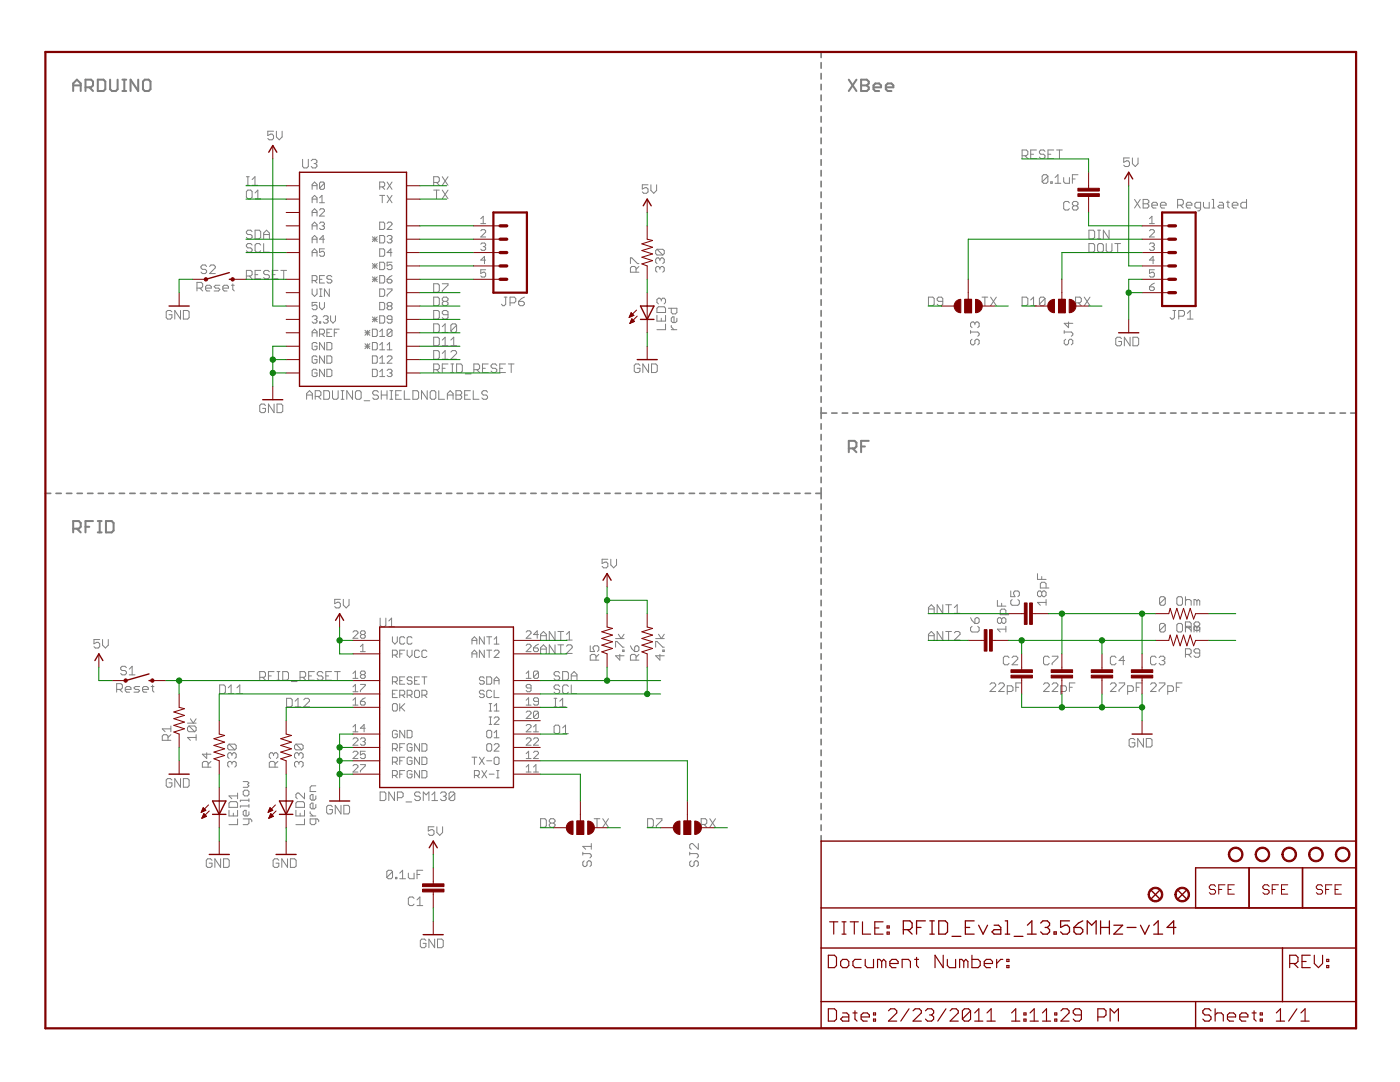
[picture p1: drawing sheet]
<svg xmlns="http://www.w3.org/2000/svg" width="279mm" height="216mm" viewBox="0 0 279 216" stroke-linecap="round" stroke-linejoin="round" font-family="sans-serif">
<g fill="#808080" stroke="#808080" stroke-width=".34">
<path d="M9.1 98.4h1z"/>
<path d="M11.2 98.4h1z"/>
<path d="M13.3 98.4h1z"/>
<path d="M15.4 98.4h1z"/>
<path d="M17.5 98.4h1z"/>
<path d="M19.6 98.4h1z"/>
<path d="M21.7 98.4h1.1z"/>
<path d="M23.8 98.4h1z"/>
<path d="M25.9 98.4h1.1z"/>
<path d="M28 98.4h1.1z"/>
<path d="M30.1 98.4h1.1z"/>
<path d="M32.2 98.4h1.1z"/>
<path d="M34.3 98.4h1.1z"/>
<path d="M36.4 98.4h1.1z"/>
<path d="M38.5 98.4h1.1z"/>
<path d="M40.7 98.4h1z"/>
<path d="M42.8 98.4h1z"/>
<path d="M44.9 98.4h1z"/>
<path d="M47 98.4h1z"/>
<path d="M49.1 98.4h1z"/>
<path d="M51.2 98.4h1z"/>
<path d="M53.3 98.4h1z"/>
<path d="M55.4 98.4h1.1z"/>
<path d="M57.5 98.4h1z"/>
<path d="M59.6 98.4h1.1z"/>
<path d="M61.7 98.4h1.1z"/>
<path d="M63.8 98.4h1.1z"/>
<path d="M65.9 98.4h1.1z"/>
<path d="M68 98.4h1.1z"/>
<path d="M70.1 98.4h1.1z"/>
<path d="M72.2 98.4h1.1z"/>
<path d="M74.4 98.4h1z"/>
<path d="M76.5 98.4h1z"/>
<path d="M78.6 98.4h1z"/>
<path d="M80.7 98.4h1z"/>
<path d="M82.8 98.4h1z"/>
<path d="M84.9 98.4h1z"/>
<path d="M87 98.4h1.1z"/>
<path d="M89.1 98.4h1z"/>
<path d="M91.2 98.4h1.1z"/>
<path d="M93.3 98.4h1.1z"/>
<path d="M95.4 98.4h1.1z"/>
<path d="M97.5 98.4h1.1z"/>
<path d="M99.6 98.4h1.1z"/>
<path d="M101.7 98.4h1.1z"/>
<path d="M103.8 98.4h1.1z"/>
<path d="M105.9 98.4h1.1z"/>
<path d="M108.1 98.4h1z"/>
<path d="M110.2 98.4h1z"/>
<path d="M112.3 98.4h1z"/>
<path d="M114.4 98.4h1z"/>
<path d="M116.5 98.4h1z"/>
<path d="M118.6 98.4h1z"/>
<path d="M120.7 98.4h1.1z"/>
<path d="M122.8 98.4h1z"/>
<path d="M124.9 98.4h1.1z"/>
<path d="M127 98.4h1.1z"/>
<path d="M129.1 98.4h1.1z"/>
<path d="M131.2 98.4h1.1z"/>
<path d="M133.3 98.4h1.1z"/>
<path d="M135.4 98.4h1.1z"/>
<path d="M137.5 98.4h1.1z"/>
<path d="M139.6 98.4h1.1z"/>
<path d="M141.8 98.4h1z"/>
<path d="M143.8 98.4h1.1z"/>
<path d="M146 98.4h1z"/>
<path d="M148.1 98.4h1z"/>
<path d="M150.2 98.4h1z"/>
<path d="M152.3 98.4h1z"/>
<path d="M154.4 98.4h1z"/>
<path d="M156.5 98.4h1z"/>
<path d="M158.6 98.4h1.1z"/>
<path d="M160.7 98.4h1.1z"/>
<path d="M162.8 98.4h1.1z"/>
<path d="M163.9 98.4v1.1z"/>
<path d="M163.9 100.6v1.1z"/>
<path d="M163.9 102.7v1.1z"/>
<path d="M163.9 104.8v1.1z"/>
<path d="M163.9 107v1.1z"/>
<path d="M163.9 109.1v1.1z"/>
<path d="M163.9 111.3v1z"/>
<path d="M163.9 113.4v1.1z"/>
<path d="M163.9 115.5v1.1z"/>
<path d="M163.9 117.6v1.1z"/>
<path d="M163.9 119.8v1.1z"/>
<path d="M163.9 121.9v1.1z"/>
<path d="M163.9 124.1v1z"/>
<path d="M163.9 126.2v1.1z"/>
<path d="M163.9 128.3v1.1z"/>
<path d="M163.9 130.5v1z"/>
<path d="M163.9 132.6v1.1z"/>
<path d="M163.9 134.7v1.1z"/>
<path d="M163.9 136.9v1z"/>
<path d="M163.9 139v1.1z"/>
<path d="M163.9 141.1v1.1z"/>
<path d="M163.9 143.3v1z"/>
<path d="M163.9 145.4v1.1z"/>
<path d="M163.9 147.5v1.1z"/>
<path d="M163.9 149.7v1z"/>
<path d="M163.9 151.8v1.1z"/>
<path d="M163.9 153.9v1.1z"/>
<path d="M163.9 156.1v1.1z"/>
<path d="M163.9 158.2v1.1z"/>
<path d="M163.9 160.3v1.1z"/>
<path d="M163.9 162.5v1.1z"/>
<path d="M163.9 164.6v1.1z"/>
<path d="M163.9 166.8v1z"/>
<path d="M163.9 82.4h1z"/>
<path d="M166 82.4h1z"/>
<path d="M168.1 82.4h1.1z"/>
<path d="M170.2 82.4h1.1z"/>
<path d="M172.3 82.4h1.1z"/>
<path d="M174.4 82.4h1.1z"/>
<path d="M176.6 82.4h1z"/>
<path d="M178.7 82.4h1z"/>
<path d="M180.8 82.4h1z"/>
<path d="M182.9 82.4h1.1z"/>
<path d="M185 82.4h1.1z"/>
<path d="M187.1 82.4h1.1z"/>
<path d="M189.2 82.4h1.1z"/>
<path d="M191.3 82.4h1.1z"/>
<path d="M193.5 82.4h1z"/>
<path d="M195.6 82.4h1z"/>
<path d="M197.7 82.4h1.1z"/>
<path d="M199.8 82.4h1.1z"/>
<path d="M201.9 82.4h1.1z"/>
<path d="M204 82.4h1.1z"/>
<path d="M206.1 82.4h1.1z"/>
<path d="M208.3 82.4h1z"/>
<path d="M210.4 82.4h1z"/>
<path d="M212.5 82.4h1.1z"/>
<path d="M214.6 82.4h1.1z"/>
<path d="M216.7 82.4h1.1z"/>
<path d="M218.8 82.4h1.1z"/>
<path d="M220.9 82.4h1.1z"/>
<path d="M223.1 82.4h1z"/>
<path d="M225.2 82.4h1z"/>
<path d="M227.3 82.4h1z"/>
<path d="M229.4 82.4h1.1z"/>
<path d="M231.5 82.4h1.1z"/>
<path d="M233.6 82.4h1.1z"/>
<path d="M235.7 82.4h1.1z"/>
<path d="M237.8 82.4h1.1z"/>
<path d="M240 82.4h1z"/>
<path d="M242.1 82.4h1z"/>
<path d="M244.2 82.4h1.1z"/>
<path d="M246.3 82.4h1.1z"/>
<path d="M248.4 82.4h1.1z"/>
<path d="M250.5 82.4h1.1z"/>
<path d="M252.6 82.4h1.1z"/>
<path d="M254.8 82.4h1z"/>
<path d="M256.9 82.4h1z"/>
<path d="M259 82.4h1.1z"/>
<path d="M261.1 82.4h1.1z"/>
<path d="M263.2 82.4h1.1z"/>
<path d="M265.3 82.4h1.1z"/>
<path d="M267.4 82.4h1.1z"/>
<path d="M269.6 82.4h1z"/>
<path d="M163.9 97.3v1.1z"/>
<path d="M163.9 95.2v1.1z"/>
<path d="M163.9 93.1v1.1z"/>
<path d="M163.9 91v1z"/>
<path d="M163.9 88.8v1.1z"/>
<path d="M163.9 86.7v1.1z"/>
<path d="M163.9 84.6v1z"/>
<path d="M163.9 82.4v1.1z"/>
<path d="M163.9 81.3v1.1z"/>
<path d="M163.9 79.2v1.1z"/>
<path d="M163.9 77v1.1z"/>
<path d="M163.9 74.9v1.1z"/>
<path d="M163.9 72.7v1.1z"/>
<path d="M163.9 70.6v1.1z"/>
<path d="M163.9 68.4v1.1z"/>
<path d="M163.9 66.3v1.1z"/>
<path d="M163.9 64.1v1.1z"/>
<path d="M163.9 62v1.1z"/>
<path d="M163.9 59.8v1.1z"/>
<path d="M163.9 57.7v1.1z"/>
<path d="M163.9 55.5v1.1z"/>
<path d="M163.9 53.4v1.1z"/>
<path d="M163.9 51.2v1.1z"/>
<path d="M163.9 49.1v1.1z"/>
<path d="M163.9 46.9v1.1z"/>
<path d="M163.9 44.8v1.1z"/>
<path d="M163.9 42.6v1.1z"/>
<path d="M163.9 40.5v1.1z"/>
<path d="M163.9 38.3v1.1z"/>
<path d="M163.9 36.2v1.1z"/>
<path d="M163.9 34v1.1z"/>
<path d="M163.9 31.9v1.1z"/>
<path d="M163.9 29.7v1.1z"/>
<path d="M163.9 27.6v1.1z"/>
<path d="M163.9 25.4v1.1z"/>
<path d="M163.9 23.3v1.1z"/>
<path d="M163.9 21.1v1.1z"/>
<path d="M163.9 19v1.1z"/>
<path d="M163.9 16.8v1.1z"/>
<path d="M163.9 14.7v1.1z"/>
<path d="M163.9 12.5v1.1z"/>
<path d="M163.9 10.4v1.1z"/>
</g>
<g fill="#808080" stroke="#808080" stroke-width=".4">
<path d="M14.6 16.7v1.5z"/>
<path d="M15.3 15.9l-.7 .8z"/>
<path d="M15.3 15.9l.8 .8z"/>
<path d="M16.1 16.7v1.5z"/>
<path d="M14.6 17h1.5z"/>
<path d="M17.1 15.9v2.3z"/>
<path d="M17.1 15.9h1.1z"/>
<path d="M18.2 15.9l.4 .4z"/>
<path d="M18.6 16.3v.7z"/>
<path d="M18.6 17l-.4 .4z"/>
<path d="M17.1 17.4h1.1z"/>
<path d="M17.8 17.4l.8 .8z"/>
<path d="M19.5 15.9v2.3z"/>
<path d="M19.5 18.2h1.2z"/>
<path d="M20.7 18.2l.3-.4z"/>
<path d="M21 16.3v1.5z"/>
<path d="M20.7 15.9l.3 .4z"/>
<path d="M19.5 15.9h1.2z"/>
<path d="M22 15.9v1.9z"/>
<path d="M22 17.8l.4 .4z"/>
<path d="M22.4 18.2h.7z"/>
<path d="M23.1 18.2l.4-.4z"/>
<path d="M23.5 15.9v1.9z"/>
<path d="M24.4 18.2h.8z"/>
<path d="M24.8 15.9v2.3z"/>
<path d="M24.4 15.9h.8z"/>
<path d="M26.1 15.9v2.3z"/>
<path d="M26.1 15.9l1.5 2.3z"/>
<path d="M27.6 15.9v2.3z"/>
<path d="M28.9 15.9h.8z"/>
<path d="M28.9 15.9l-.4 .4z"/>
<path d="M28.5 16.3v1.5z"/>
<path d="M28.5 17.8l.4 .4z"/>
<path d="M28.9 18.2h.8z"/>
<path d="M29.7 18.2l.3-.4z"/>
<path d="M30 16.3v1.5z"/>
<path d="M29.7 15.9l.3 .4z"/>
<path d="M169.4 88v2.2z"/>
<path d="M169.4 88h1.1z"/>
<path d="M170.5 88l.4 .3z"/>
<path d="M170.9 88.3v.8z"/>
<path d="M170.9 89.1l-.4 .4z"/>
<path d="M169.4 89.5h1.1z"/>
<path d="M170.2 89.5l.7 .7z"/>
<path d="M171.9 88v2.2z"/>
<path d="M171.9 88h1.5z"/>
<path d="M171.9 89.1h.7z"/>
<path d="M169.4 15.9l1.5 2.3z"/>
<path d="M170.9 15.9l-1.5 2.3z"/>
<path d="M171.9 15.9v2.3z"/>
<path d="M171.9 15.9h1.1z"/>
<path d="M173 15.9l.4 .4z"/>
<path d="M173.4 16.3v.4z"/>
<path d="M173 17l.4-.3z"/>
<path d="M173 17l.4 .4z"/>
<path d="M173.4 17.4v.4z"/>
<path d="M173 18.2l.4-.4z"/>
<path d="M171.9 18.2h1.1z"/>
<path d="M171.9 17h1.1z"/>
<path d="M174.7 18.2h.8z"/>
<path d="M174.3 17.8l.4 .4z"/>
<path d="M174.3 17v.8z"/>
<path d="M174.7 16.7l-.4 .3z"/>
<path d="M174.7 16.7h.8z"/>
<path d="M175.5 16.7l.3 .3z"/>
<path d="M175.8 17v.4z"/>
<path d="M174.3 17.4h1.5z"/>
<path d="M177.2 18.2h.7z"/>
<path d="M176.8 17.8l.4 .4z"/>
<path d="M176.8 17v.8z"/>
<path d="M176.8 17l.4-.3z"/>
<path d="M177.2 16.7h.7z"/>
<path d="M177.9 16.7l.4 .3z"/>
<path d="M178.3 17v.4z"/>
<path d="M176.8 17.4h1.5z"/>
<path d="M14.6 104v2.2z"/>
<path d="M14.6 104h1.1z"/>
<path d="M15.7 104l.4 .4z"/>
<path d="M16.1 104.4v.7z"/>
<path d="M16.1 105.1l-.4 .4z"/>
<path d="M14.6 105.5h1.1z"/>
<path d="M15.3 105.5l.8 .7z"/>
<path d="M17.1 104v2.2z"/>
<path d="M17.1 104h1.5z"/>
<path d="M17.1 105.1h.7z"/>
<path d="M19.5 106.2h.8z"/>
<path d="M19.9 104v2.2z"/>
<path d="M19.5 104h.8z"/>
<path d="M21.1 104v2.2z"/>
<path d="M21.1 106.2h1.2z"/>
<path d="M22.3 106.2l.4-.3z"/>
<path d="M22.7 104.4v1.5z"/>
<path d="M22.3 104l.4 .4z"/>
<path d="M21.1 104h1.2z"/>
</g>
<g fill="#808080" stroke="#808080" stroke-width=".2">
<path d="M75.9 158v1.7z"/>
<path d="M75.9 159.7h.8z"/>
<path d="M77 159.4l-.3 .3z"/>
<path d="M77 158.3v1.1z"/>
<path d="M76.7 158l.3 .3z"/>
<path d="M75.9 158h.8z"/>
<path d="M77.6 158v1.7z"/>
<path d="M77.6 158l1.1 1.7z"/>
<path d="M78.7 158v1.7z"/>
<path d="M79.3 158v1.7z"/>
<path d="M79.3 158h.9z"/>
<path d="M80.2 158l.3 .3z"/>
<path d="M80.5 158.3v.6z"/>
<path d="M80.2 159.2l.3-.3z"/>
<path d="M79.3 159.2h.9z"/>
<path d="M81 160h1.2z"/>
<path d="M83.6 158l.3 .3z"/>
<path d="M83 158h.6z"/>
<path d="M82.7 158.3l.3-.3z"/>
<path d="M82.7 158.3v.3z"/>
<path d="M82.7 158.6l.3 .3z"/>
<path d="M83 158.9h.6z"/>
<path d="M83.6 158.9l.3 .3z"/>
<path d="M83.9 159.2v.2z"/>
<path d="M83.9 159.4l-.3 .3z"/>
<path d="M83 159.7h.6z"/>
<path d="M82.7 159.4l.3 .3z"/>
<path d="M84.5 158v1.7z"/>
<path d="M84.5 158l.5 .6z"/>
<path d="M85.6 158l-.6 .6z"/>
<path d="M85.6 158v1.7z"/>
<path d="M86.2 158.6l.6-.6z"/>
<path d="M86.8 158v1.7z"/>
<path d="M86.2 159.7h1.1z"/>
<path d="M87.9 158.3l.3-.3z"/>
<path d="M88.2 158h.6z"/>
<path d="M88.8 158l.2 .3z"/>
<path d="M89 158.3v.3z"/>
<path d="M89 158.6l-.2 .3z"/>
<path d="M88.5 158.9h.3z"/>
<path d="M88.8 158.9l.2 .3z"/>
<path d="M89 159.2v.2z"/>
<path d="M89 159.4l-.2 .3z"/>
<path d="M88.2 159.7h.6z"/>
<path d="M87.9 159.4l.3 .3z"/>
<path d="M89.6 158.3v1.1z"/>
<path d="M89.6 158.3l.3-.3z"/>
<path d="M89.9 158h.6z"/>
<path d="M90.5 158l.3 .3z"/>
<path d="M90.8 158.3v1.1z"/>
<path d="M90.8 159.4l-.3 .3z"/>
<path d="M89.9 159.7h.6z"/>
<path d="M89.6 159.4l.3 .3z"/>
<path d="M89.6 159.4l1.2-1.1z"/>
<path d="M128.2 36.9h1.1z"/>
<path d="M128.2 36.9v.8z"/>
<path d="M128.2 37.7l.6-.3z"/>
<path d="M128.8 37.4h.2z"/>
<path d="M129 37.4l.3 .3z"/>
<path d="M129.3 37.7v.6z"/>
<path d="M129 38.6l.3-.3z"/>
<path d="M128.5 38.6h.5z"/>
<path d="M128.2 38.3l.3 .3z"/>
<path d="M129.9 36.9v1.1z"/>
<path d="M129.9 38l.6 .6z"/>
<path d="M131 38l-.5 .6z"/>
<path d="M131 36.9v1.1z"/>
<path d="M224.3 31.5h1.1z"/>
<path d="M224.3 31.5v.9z"/>
<path d="M224.3 32.4l.5-.3z"/>
<path d="M224.8 32.1h.3z"/>
<path d="M225.1 32.1l.3 .3z"/>
<path d="M225.4 32.4v.6z"/>
<path d="M225.4 33l-.3 .2z"/>
<path d="M224.6 33.2h.5z"/>
<path d="M224.3 33l.3 .2z"/>
<path d="M226 31.5v1.2z"/>
<path d="M226 32.7l.6 .5z"/>
<path d="M227.1 32.7l-.5 .5z"/>
<path d="M227.1 31.5v1.2z"/>
<path d="M223.5 67.3l.3 .3z"/>
<path d="M222.9 67.3h.6z"/>
<path d="M222.9 67.3l-.2 .3z"/>
<path d="M222.7 67.6v1.1z"/>
<path d="M222.7 68.7l.2 .3z"/>
<path d="M222.9 69h.6z"/>
<path d="M223.5 69l.3-.3z"/>
<path d="M223.8 68.1v.6z"/>
<path d="M223.2 68.1h.6z"/>
<path d="M224.4 67.3v1.7z"/>
<path d="M224.4 67.3l1.1 1.7z"/>
<path d="M225.5 67.3v1.7z"/>
<path d="M226.1 67.3v1.7z"/>
<path d="M226.1 69h.9z"/>
<path d="M227.2 68.7l-.2 .3z"/>
<path d="M227.2 67.6v1.1z"/>
<path d="M227 67.3l.2 .3z"/>
<path d="M226.1 67.3h.9z"/>
<path d="M18.8 127.6h1.1z"/>
<path d="M18.8 127.6v.9z"/>
<path d="M18.8 128.5l.5-.3z"/>
<path d="M19.3 128.2h.3z"/>
<path d="M19.6 128.2l.3 .3z"/>
<path d="M19.9 128.5v.5z"/>
<path d="M19.6 129.3l.3-.3z"/>
<path d="M19 129.3h.6z"/>
<path d="M18.8 129l.2 .3z"/>
<path d="M20.5 127.6v1.1z"/>
<path d="M20.5 128.7l.5 .6z"/>
<path d="M21 129.3l.6-.6z"/>
<path d="M21.6 127.6v1.1z"/>
<path d="M66 160.7l.3 .3z"/>
<path d="M65.5 160.7h.5z"/>
<path d="M65.5 160.7l-.3 .3z"/>
<path d="M65.2 161v1.1z"/>
<path d="M65.2 162.1l.3 .3z"/>
<path d="M65.5 162.4h.5z"/>
<path d="M66 162.4l.3-.3z"/>
<path d="M66.3 161.5v.6z"/>
<path d="M65.8 161.5h.5z"/>
<path d="M66.9 160.7v1.7z"/>
<path d="M66.9 160.7l1.2 1.7z"/>
<path d="M68.1 160.7v1.7z"/>
<path d="M68.6 160.7v1.7z"/>
<path d="M68.6 162.4h.9z"/>
<path d="M69.8 162.1l-.3 .3z"/>
<path d="M69.8 161v1.1z"/>
<path d="M69.5 160.7l.3 .3z"/>
<path d="M68.6 160.7h.9z"/>
<path d="M58.8 152.8l.3 .3z"/>
<path d="M58.8 152.2v.6z"/>
<path d="M58.8 152.2l.3-.3z"/>
<path d="M59.1 151.9h.3z"/>
<path d="M59.4 151.9l.2 .3z"/>
<path d="M59.6 152.2v.3z"/>
<path d="M59.9 151.9l-.3 .3z"/>
<path d="M59.9 151.9h.3z"/>
<path d="M60.2 151.9l.3 .3z"/>
<path d="M60.5 152.2v.6z"/>
<path d="M60.5 152.8l-.3 .3z"/>
<path d="M58.8 151.1l.3 .2z"/>
<path d="M58.8 150.5v.6z"/>
<path d="M58.8 150.5l.3-.3z"/>
<path d="M59.1 150.2h.3z"/>
<path d="M59.4 150.2l.2 .3z"/>
<path d="M59.6 150.5v.3z"/>
<path d="M59.9 150.2l-.3 .3z"/>
<path d="M59.9 150.2h.3z"/>
<path d="M60.2 150.2l.3 .3z"/>
<path d="M60.5 150.5v.6z"/>
<path d="M60.2 151.3l.3-.2z"/>
<path d="M59.1 149.6h1.1z"/>
<path d="M58.8 149.4l.3 .2z"/>
<path d="M58.8 148.8v.6z"/>
<path d="M58.8 148.8l.3-.3z"/>
<path d="M59.1 148.5h1.1z"/>
<path d="M60.2 148.5l.3 .3z"/>
<path d="M60.5 148.8v.6z"/>
<path d="M60.2 149.6l.3-.2z"/>
<path d="M59.1 148.5l1.1 1.1z"/>
<path d="M45.4 152.8l.3 .3z"/>
<path d="M45.4 152.2v.6z"/>
<path d="M45.4 152.2l.3-.3z"/>
<path d="M45.7 151.9h.3z"/>
<path d="M46 151.9l.3 .3z"/>
<path d="M46.3 152.2v.3z"/>
<path d="M46.3 152.2l.3-.3z"/>
<path d="M46.6 151.9h.3z"/>
<path d="M46.9 151.9l.2 .3z"/>
<path d="M47.1 152.2v.6z"/>
<path d="M47.1 152.8l-.2 .3z"/>
<path d="M45.4 151.1l.3 .2z"/>
<path d="M45.4 150.5v.6z"/>
<path d="M45.7 150.2l-.3 .3z"/>
<path d="M45.7 150.2h.3z"/>
<path d="M46 150.2l.3 .3z"/>
<path d="M46.3 150.5v.3z"/>
<path d="M46.3 150.5l.3-.3z"/>
<path d="M46.6 150.2h.3z"/>
<path d="M46.9 150.2l.2 .3z"/>
<path d="M47.1 150.5v.6z"/>
<path d="M47.1 151.1l-.2 .2z"/>
<path d="M45.7 149.6h1.2z"/>
<path d="M45.4 149.4l.3 .2z"/>
<path d="M45.4 148.8v.6z"/>
<path d="M45.7 148.5l-.3 .3z"/>
<path d="M45.7 148.5h1.2z"/>
<path d="M46.9 148.5l.2 .3z"/>
<path d="M47.1 148.8v.6z"/>
<path d="M46.9 149.6l.2-.2z"/>
<path d="M45.7 148.5l1.2 1.1z"/>
<path d="M42 171.4l.3 .3z"/>
<path d="M41.4 171.4h.6z"/>
<path d="M41.4 171.4l-.2 .3z"/>
<path d="M41.2 171.7v1.1z"/>
<path d="M41.2 172.8l.2 .3z"/>
<path d="M41.4 173.1h.6z"/>
<path d="M42 173.1l.3-.3z"/>
<path d="M42.3 172.2v.6z"/>
<path d="M41.7 172.2h.6z"/>
<path d="M42.9 171.4v1.7z"/>
<path d="M42.9 171.4l1.1 1.7z"/>
<path d="M44 171.4v1.7z"/>
<path d="M44.6 171.4v1.7z"/>
<path d="M44.6 173.1h.9z"/>
<path d="M45.5 173.1l.2-.3z"/>
<path d="M45.7 171.7v1.1z"/>
<path d="M45.5 171.4l.2 .3z"/>
<path d="M44.6 171.4h.9z"/>
<path d="M55.4 171.4l.2 .3z"/>
<path d="M54.8 171.4h.6z"/>
<path d="M54.8 171.4l-.3 .3z"/>
<path d="M54.5 171.7v1.1z"/>
<path d="M54.5 172.8l.3 .3z"/>
<path d="M54.8 173.1h.6z"/>
<path d="M55.6 172.8l-.2 .3z"/>
<path d="M55.6 172.2v.6z"/>
<path d="M55.1 172.2h.5z"/>
<path d="M56.2 171.4v1.7z"/>
<path d="M56.2 171.4l1.2 1.7z"/>
<path d="M57.4 171.4v1.7z"/>
<path d="M58 171.4v1.7z"/>
<path d="M58 173.1h.8z"/>
<path d="M58.8 173.1l.3-.3z"/>
<path d="M59.1 171.7v1.1z"/>
<path d="M58.8 171.4l.3 .3z"/>
<path d="M58 171.4h.8z"/>
<path d="M48.5 164.5h.9z"/>
<path d="M49.7 164.3l-.3 .2z"/>
<path d="M49.7 163.4v.9z"/>
<path d="M48.5 163.4h1.5z"/>
<path d="M50 163.4l.2 .3z"/>
<path d="M50.2 163.7v.3z"/>
<path d="M49.7 162v.5z"/>
<path d="M49.4 162.8l.3-.3z"/>
<path d="M48.8 162.8h.6z"/>
<path d="M48.5 162.5l.3 .3z"/>
<path d="M48.5 162v.5z"/>
<path d="M48.5 162l.3-.3z"/>
<path d="M48.8 161.7h.3z"/>
<path d="M49.1 161.7v1.1z"/>
<path d="M48 160.8v.3z"/>
<path d="M48 160.8h1.7z"/>
<path d="M49.7 160.5v.6z"/>
<path d="M48 159.7v.3z"/>
<path d="M48 159.7h1.7z"/>
<path d="M49.7 159.4v.6z"/>
<path d="M49.7 157.9v.6z"/>
<path d="M49.4 157.7l.3 .2z"/>
<path d="M48.8 157.7h.6z"/>
<path d="M48.5 157.9l.3-.2z"/>
<path d="M48.5 157.9v.6z"/>
<path d="M48.5 158.5l.3 .3z"/>
<path d="M48.8 158.8h.6z"/>
<path d="M49.7 158.5l-.3 .3z"/>
<path d="M48.5 157.1h.9z"/>
<path d="M49.7 156.8l-.3 .3z"/>
<path d="M49.4 156.5l.3 .3z"/>
<path d="M49.7 156.2l-.3 .3z"/>
<path d="M49.4 156l.3 .2z"/>
<path d="M48.5 156h.9z"/>
<path d="M63.6 163.7v.3z"/>
<path d="M63.3 163.4l.3 .3z"/>
<path d="M61.9 163.4h1.4z"/>
<path d="M61.9 163.4v.9z"/>
<path d="M61.9 164.3l.3 .2z"/>
<path d="M62.2 164.5h.5z"/>
<path d="M62.7 164.5l.3-.2z"/>
<path d="M63 163.4v.9z"/>
<path d="M61.9 162.8h1.1z"/>
<path d="M61.9 162.3l.6 .5z"/>
<path d="M61.9 162v.3z"/>
<path d="M63 160.5v.6z"/>
<path d="M62.7 161.4l.3-.3z"/>
<path d="M62.2 161.4h.5z"/>
<path d="M61.9 161.1l.3 .3z"/>
<path d="M61.9 160.5v.6z"/>
<path d="M62.2 160.3l-.3 .2z"/>
<path d="M62.2 160.3h.3z"/>
<path d="M62.5 160.3v1.1z"/>
<path d="M63 158.8v.6z"/>
<path d="M62.7 159.7l.3-.3z"/>
<path d="M62.2 159.7h.5z"/>
<path d="M61.9 159.4l.3 .3z"/>
<path d="M61.9 158.8v.6z"/>
<path d="M61.9 158.8l.3-.3z"/>
<path d="M62.2 158.5h.3z"/>
<path d="M62.5 158.5v1.2z"/>
<path d="M61.9 157.9h1.1z"/>
<path d="M61.9 157.1v.8z"/>
<path d="M62.2 156.8l-.3 .3z"/>
<path d="M62.2 156.8h.8z"/>
<path d="M23.3 136.4v1.7z"/>
<path d="M23.3 136.4h.8z"/>
<path d="M24.1 136.4l.3 .3z"/>
<path d="M24.4 136.7v.6z"/>
<path d="M24.4 137.3l-.3 .3z"/>
<path d="M23.3 137.6h.8z"/>
<path d="M23.9 137.6l.5 .5z"/>
<path d="M25.3 138.1h.6z"/>
<path d="M25 137.8l.3 .3z"/>
<path d="M25 137.3v.5z"/>
<path d="M25 137.3l.3-.3z"/>
<path d="M25.3 137h.6z"/>
<path d="M25.9 137l.2 .3z"/>
<path d="M26.1 137.3v.3z"/>
<path d="M25 137.6h1.1z"/>
<path d="M26.7 138.1h.9z"/>
<path d="M27.6 138.1l.3-.3z"/>
<path d="M27.6 137.6l.3 .2z"/>
<path d="M27 137.6h.6z"/>
<path d="M26.7 137.3l.3 .3z"/>
<path d="M26.7 137.3l.3-.3z"/>
<path d="M27 137h.9z"/>
<path d="M28.7 138.1h.6z"/>
<path d="M28.4 137.8l.3 .3z"/>
<path d="M28.4 137.3v.5z"/>
<path d="M28.4 137.3l.3-.3z"/>
<path d="M28.7 137h.6z"/>
<path d="M29.3 137l.3 .3z"/>
<path d="M29.6 137.3v.3z"/>
<path d="M28.4 137.6h1.2z"/>
<path d="M30.5 136.7v1.1z"/>
<path d="M30.5 137.8l.2 .3z"/>
<path d="M30.2 137h.5z"/>
<path d="M120.2 111.6h1.1z"/>
<path d="M120.2 111.6v.8z"/>
<path d="M120.2 112.4l.5-.2z"/>
<path d="M120.7 112.2h.3z"/>
<path d="M121 112.2l.3 .2z"/>
<path d="M121.3 112.4v.6z"/>
<path d="M121.3 113l-.3 .3z"/>
<path d="M120.5 113.3h.5z"/>
<path d="M120.2 113l.3 .3z"/>
<path d="M121.9 111.6v1.1z"/>
<path d="M121.9 112.7l.6 .6z"/>
<path d="M122.5 113.3l.5-.6z"/>
<path d="M123 111.6v1.1z"/>
<path d="M122.9 130.9h1.6z"/>
<path d="M122.9 130.9l.8 .8z"/>
<path d="M123.7 130.6v1.1z"/>
<path d="M124.3 130h.2z"/>
<path d="M124.3 129.7v.3z"/>
<path d="M124.3 129.7h.2z"/>
<path d="M124.5 129.7v.3z"/>
<path d="M122.9 128v1.1z"/>
<path d="M122.9 128h.2z"/>
<path d="M123.1 128l1.2 1.1z"/>
<path d="M124.3 129.1h.2z"/>
<path d="M122.9 127.4h1.6z"/>
<path d="M124.5 126.6l-.5 .8z"/>
<path d="M123.4 126.6l.6 .8z"/>
<path d="M130.9 130.9h1.7z"/>
<path d="M130.9 130.9l.8 .8z"/>
<path d="M131.7 130.6v1.1z"/>
<path d="M132.3 130h.3z"/>
<path d="M132.3 129.7v.3z"/>
<path d="M132.3 129.7h.3z"/>
<path d="M132.6 129.7v.3z"/>
<path d="M130.9 128v1.1z"/>
<path d="M130.9 128h.2z"/>
<path d="M131.1 128l1.2 1.1z"/>
<path d="M132.3 129.1h.3z"/>
<path d="M130.9 127.4h1.7z"/>
<path d="M132.6 126.6l-.6 .8z"/>
<path d="M131.4 126.6l.6 .8z"/>
<path d="M130.9 54l.2 .3z"/>
<path d="M130.9 53.5v.5z"/>
<path d="M131.1 53.2l-.2 .3z"/>
<path d="M131.1 53.2h.3z"/>
<path d="M131.4 53.2l.3 .3z"/>
<path d="M131.7 53.5v.2z"/>
<path d="M131.7 53.5l.3-.3z"/>
<path d="M132 53.2h.3z"/>
<path d="M132.3 53.2l.3 .3z"/>
<path d="M132.6 53.5v.5z"/>
<path d="M132.3 54.3l.3-.3z"/>
<path d="M130.9 52.3l.2 .3z"/>
<path d="M130.9 51.8v.5z"/>
<path d="M131.1 51.5l-.2 .3z"/>
<path d="M131.1 51.5h.3z"/>
<path d="M131.4 51.5l.3 .3z"/>
<path d="M131.7 51.8v.2z"/>
<path d="M131.7 51.8l.3-.3z"/>
<path d="M132 51.5h.3z"/>
<path d="M132.3 51.5l.3 .3z"/>
<path d="M132.6 51.8v.5z"/>
<path d="M132.3 52.6l.3-.3z"/>
<path d="M131.1 50.9h1.2z"/>
<path d="M130.9 50.6l.2 .3z"/>
<path d="M130.9 50v.6z"/>
<path d="M130.9 50l.2-.3z"/>
<path d="M131.1 49.7h1.2z"/>
<path d="M132.3 49.7l.3 .3z"/>
<path d="M132.6 50v.6z"/>
<path d="M132.6 50.6l-.3 .3z"/>
<path d="M131.1 49.7l1.2 1.2z"/>
<path d="M127.4 72.6l.3 .3z"/>
<path d="M126.9 72.6h.5z"/>
<path d="M126.9 72.6l-.3 .3z"/>
<path d="M126.6 72.9v1.1z"/>
<path d="M126.6 74l.3 .3z"/>
<path d="M126.9 74.3h.5z"/>
<path d="M127.7 74l-.3 .3z"/>
<path d="M127.7 73.5v.5z"/>
<path d="M127.1 73.5h.6z"/>
<path d="M128.3 72.6v1.7z"/>
<path d="M128.3 72.6l1.1 1.7z"/>
<path d="M129.4 72.6v1.7z"/>
<path d="M130 72.6v1.7z"/>
<path d="M130 74.3h.9z"/>
<path d="M130.9 74.3l.3-.3z"/>
<path d="M131.2 72.9v1.1z"/>
<path d="M130.9 72.6l.3 .3z"/>
<path d="M130 72.6h.9z"/>
<path d="M134 65.8h1.1z"/>
<path d="M134 65.2l.5 .6z"/>
<path d="M134 64.9v.3z"/>
<path d="M135.1 63.5v.6z"/>
<path d="M135.1 64.1l-.3 .3z"/>
<path d="M134.2 64.4h.6z"/>
<path d="M134 64.1l.2 .3z"/>
<path d="M134 63.5v.6z"/>
<path d="M134.2 63.2l-.2 .3z"/>
<path d="M134.2 63.2h.3z"/>
<path d="M134.5 63.2v1.2z"/>
<path d="M133.4 61.5h1.7z"/>
<path d="M135.1 61.5v.9z"/>
<path d="M135.1 62.4l-.3 .2z"/>
<path d="M134.2 62.6h.6z"/>
<path d="M134 62.4l.2 .2z"/>
<path d="M134 61.5v.9z"/>
<path d="M231.4 119.4v1.1z"/>
<path d="M231.7 119.1l-.3 .3z"/>
<path d="M231.7 119.1h.6z"/>
<path d="M232.3 119.1l.3 .3z"/>
<path d="M232.6 119.4v1.1z"/>
<path d="M232.6 120.5l-.3 .3z"/>
<path d="M231.7 120.8h.6z"/>
<path d="M231.4 120.5l.3 .3z"/>
<path d="M231.4 120.5l1.2-1.1z"/>
<path d="M235.1 119.1h.6z"/>
<path d="M235.1 119.1l-.2 .3z"/>
<path d="M234.9 119.4v1.1z"/>
<path d="M234.9 120.5l.2 .3z"/>
<path d="M235.1 120.8h.6z"/>
<path d="M236 120.5l-.3 .3z"/>
<path d="M236 119.4v1.1z"/>
<path d="M235.7 119.1l.3 .3z"/>
<path d="M236.6 119.1v1.7z"/>
<path d="M236.6 119.9l.3-.3z"/>
<path d="M236.9 119.6h.5z"/>
<path d="M237.4 119.6l.3 .3z"/>
<path d="M237.7 119.9v.9z"/>
<path d="M238.3 119.6v1.2z"/>
<path d="M238.3 119.6h.3z"/>
<path d="M238.6 119.6l.3 .3z"/>
<path d="M238.9 119.9v.9z"/>
<path d="M238.9 119.9l.2-.3z"/>
<path d="M239.1 119.6l.3 .3z"/>
<path d="M239.4 119.9v.9z"/>
<path d="M231.4 124.7v1.1z"/>
<path d="M231.7 124.4l-.3 .3z"/>
<path d="M231.7 124.4h.6z"/>
<path d="M232.3 124.4l.3 .3z"/>
<path d="M232.6 124.7v1.1z"/>
<path d="M232.3 126.1l.3-.3z"/>
<path d="M231.7 126.1h.6z"/>
<path d="M231.4 125.8l.3 .3z"/>
<path d="M231.4 125.8l1.2-1.1z"/>
<path d="M235.1 124.4h.6z"/>
<path d="M235.1 124.4l-.2 .3z"/>
<path d="M234.9 124.7v1.1z"/>
<path d="M234.9 125.8l.2 .3z"/>
<path d="M235.1 126.1h.6z"/>
<path d="M235.7 126.1l.3-.3z"/>
<path d="M236 124.7v1.1z"/>
<path d="M235.7 124.4l.3 .3z"/>
<path d="M236.6 124.4v1.7z"/>
<path d="M236.9 125l-.3 .3z"/>
<path d="M236.9 125h.5z"/>
<path d="M237.4 125l.3 .3z"/>
<path d="M237.7 125.3v.8z"/>
<path d="M238.3 125v1.1z"/>
<path d="M238.3 125h.3z"/>
<path d="M238.6 125l.3 .3z"/>
<path d="M238.9 125.3v.8z"/>
<path d="M239.1 125l-.2 .3z"/>
<path d="M239.1 125l.3 .3z"/>
<path d="M239.4 125.3v.8z"/>
<path d="M229.6 138h1.1z"/>
<path d="M230.7 136.8l-1.1 1.2z"/>
<path d="M230.7 136.6v.2z"/>
<path d="M230.5 136.3l.2 .3z"/>
<path d="M229.9 136.3h.6z"/>
<path d="M229.9 136.3l-.3 .3z"/>
<path d="M231.3 136.3h1.2z"/>
<path d="M232.5 136.3v.3z"/>
<path d="M232.5 136.6l-1.2 1.1z"/>
<path d="M231.3 137.7v.3z"/>
<path d="M233 136.8v1.8z"/>
<path d="M233 136.8h.9z"/>
<path d="M233.9 136.8l.3 .3z"/>
<path d="M234.2 137.1v.6z"/>
<path d="M233.9 138l.3-.3z"/>
<path d="M233 138h.9z"/>
<path d="M234.8 136.3v1.7z"/>
<path d="M234.8 136.3h1.1z"/>
<path d="M234.8 137.1h.5z"/>
<path d="M221.6 138h1.1z"/>
<path d="M221.6 138l1.1-1.2z"/>
<path d="M222.7 136.6v.2z"/>
<path d="M222.5 136.3l.2 .3z"/>
<path d="M221.9 136.3h.6z"/>
<path d="M221.9 136.3l-.3 .3z"/>
<path d="M223.3 136.3h1.2z"/>
<path d="M224.5 136.3v.3z"/>
<path d="M224.5 136.6l-1.2 1.1z"/>
<path d="M223.3 137.7v.3z"/>
<path d="M225 136.8v1.8z"/>
<path d="M225 136.8h.9z"/>
<path d="M225.9 136.8l.3 .3z"/>
<path d="M226.2 137.1v.6z"/>
<path d="M225.9 138l.3-.3z"/>
<path d="M225 138h.9z"/>
<path d="M226.8 136.3v1.7z"/>
<path d="M226.8 136.3h1.1z"/>
<path d="M226.8 137.1h.5z"/>
<path d="M207.1 120.2l.5 .6z"/>
<path d="M207.1 120.2h1.7z"/>
<path d="M208.8 119.6v1.2z"/>
<path d="M207.1 118.8l.2 .3z"/>
<path d="M207.1 118.2v.6z"/>
<path d="M207.1 118.2l.2-.3z"/>
<path d="M207.3 117.9h.3z"/>
<path d="M207.6 117.9l.3 .3z"/>
<path d="M207.9 118.2l.3-.3z"/>
<path d="M208.2 117.9h.3z"/>
<path d="M208.5 117.9l.3 .3z"/>
<path d="M208.8 118.2v.6z"/>
<path d="M208.8 118.8l-.3 .3z"/>
<path d="M208.2 119.1h.3z"/>
<path d="M207.9 118.8l.3 .3z"/>
<path d="M207.9 118.8l-.3 .3z"/>
<path d="M207.3 119.1h.3z"/>
<path d="M207.9 118.2v.6z"/>
<path d="M207.6 117.3h1.7z"/>
<path d="M207.6 116.5v.8z"/>
<path d="M207.9 116.2l-.3 .3z"/>
<path d="M207.9 116.2h.6z"/>
<path d="M208.5 116.2l.3 .3z"/>
<path d="M208.8 116.5v.8z"/>
<path d="M207.1 115.6h1.7z"/>
<path d="M207.1 114.5v1.1z"/>
<path d="M207.9 115v.6z"/>
<path d="M199.1 125.5l.5 .6z"/>
<path d="M199.1 125.5h1.6z"/>
<path d="M200.7 125v1.1z"/>
<path d="M199.1 124.1l.2 .3z"/>
<path d="M199.1 123.5v.6z"/>
<path d="M199.1 123.5l.2-.2z"/>
<path d="M199.3 123.3h.3z"/>
<path d="M199.6 123.3l.3 .2z"/>
<path d="M199.9 123.5l.3-.2z"/>
<path d="M200.2 123.3h.3z"/>
<path d="M200.5 123.3l.2 .2z"/>
<path d="M200.7 123.5v.6z"/>
<path d="M200.7 124.1l-.2 .3z"/>
<path d="M200.2 124.4h.3z"/>
<path d="M199.9 124.1l.3 .3z"/>
<path d="M199.9 124.1l-.3 .3z"/>
<path d="M199.3 124.4h.3z"/>
<path d="M199.9 123.5v.6z"/>
<path d="M199.6 122.7h1.7z"/>
<path d="M199.6 121.8v.9z"/>
<path d="M199.6 121.8l.3-.3z"/>
<path d="M199.9 121.5h.6z"/>
<path d="M200.5 121.5l.2 .3z"/>
<path d="M200.7 121.8v.9z"/>
<path d="M199.1 120.9h1.6z"/>
<path d="M199.1 119.8v1.1z"/>
<path d="M199.9 120.4v.5z"/>
<path d="M226.2 147.4l.3 .2z"/>
<path d="M225.6 147.4h.6z"/>
<path d="M225.6 147.4l-.3 .2z"/>
<path d="M225.3 147.6v1.2z"/>
<path d="M225.3 148.8l.3 .3z"/>
<path d="M225.6 149.1h.6z"/>
<path d="M226.2 149.1l.3-.3z"/>
<path d="M226.5 148.2v.6z"/>
<path d="M225.9 148.2h.6z"/>
<path d="M227.1 147.4v1.7z"/>
<path d="M227.1 147.4l1.1 1.7z"/>
<path d="M228.2 147.4v1.7z"/>
<path d="M228.8 147.4v1.7z"/>
<path d="M228.8 149.1h.8z"/>
<path d="M229.6 149.1l.3-.3z"/>
<path d="M229.9 147.6v1.2z"/>
<path d="M229.6 147.4l.3 .2z"/>
<path d="M228.8 147.4h.8z"/>
<path d="M53.4 26.2h1.2z"/>
<path d="M53.4 26.2v.9z"/>
<path d="M53.4 27.1l.6-.3z"/>
<path d="M54 26.8h.3z"/>
<path d="M54.3 26.8l.3 .3z"/>
<path d="M54.6 27.1v.5z"/>
<path d="M54.3 27.9l.3-.3z"/>
<path d="M53.7 27.9h.6z"/>
<path d="M53.4 27.6l.3 .3z"/>
<path d="M55.2 26.2v1.1z"/>
<path d="M55.2 27.3l.5 .6z"/>
<path d="M56.3 27.3l-.6 .6z"/>
<path d="M56.3 26.2v1.1z"/>
<path d="M52.7 80.6l.3 .3z"/>
<path d="M52.1 80.6h.6z"/>
<path d="M52.1 80.6l-.3 .3z"/>
<path d="M51.8 80.9v1.2z"/>
<path d="M51.8 82.1l.3 .2z"/>
<path d="M52.1 82.3h.6z"/>
<path d="M52.7 82.3l.3-.2z"/>
<path d="M53 81.5v.6z"/>
<path d="M52.4 81.5h.6z"/>
<path d="M53.6 80.6v1.7z"/>
<path d="M53.6 80.6l1.1 1.7z"/>
<path d="M54.7 80.6v1.7z"/>
<path d="M55.3 80.6v1.7z"/>
<path d="M55.3 82.3h.8z"/>
<path d="M56.1 82.3l.3-.2z"/>
<path d="M56.4 80.9v1.2z"/>
<path d="M56.1 80.6l.3 .3z"/>
<path d="M55.3 80.6h.8z"/>
<path d="M39.3 56.3v1.8z"/>
<path d="M39.3 56.3h.9z"/>
<path d="M40.2 56.3l.2 .3z"/>
<path d="M40.4 56.6v.6z"/>
<path d="M40.4 57.2l-.2 .3z"/>
<path d="M39.3 57.5h.9z"/>
<path d="M39.9 57.5l.5 .6z"/>
<path d="M41.3 58.1h.6z"/>
<path d="M41 57.8l.3 .3z"/>
<path d="M41 57.2v.6z"/>
<path d="M41 57.2l.3-.3z"/>
<path d="M41.3 56.9h.6z"/>
<path d="M41.9 56.9l.3 .3z"/>
<path d="M42.2 57.2v.3z"/>
<path d="M41 57.5h1.2z"/>
<path d="M42.7 58.1h.9z"/>
<path d="M43.9 57.8l-.3 .3z"/>
<path d="M43.6 57.5l.3 .3z"/>
<path d="M43 57.5h.6z"/>
<path d="M42.7 57.2l.3 .3z"/>
<path d="M42.7 57.2l.3-.3z"/>
<path d="M43 56.9h.9z"/>
<path d="M44.7 58.1h.6z"/>
<path d="M44.5 57.8l.2 .3z"/>
<path d="M44.5 57.2v.6z"/>
<path d="M44.5 57.2l.2-.3z"/>
<path d="M44.7 56.9h.6z"/>
<path d="M45.3 56.9l.3 .3z"/>
<path d="M45.6 57.2v.3z"/>
<path d="M44.5 57.5h1.1z"/>
<path d="M46.5 56.6v1.2z"/>
<path d="M46.5 57.8l.3 .3z"/>
<path d="M46.2 56.9h.6z"/>
<path d="M34 62l.3 .2z"/>
<path d="M33.4 62h.6z"/>
<path d="M33.4 62l-.2 .2z"/>
<path d="M33.2 62.2v1.2z"/>
<path d="M33.2 63.4l.2 .3z"/>
<path d="M33.4 63.7h.6z"/>
<path d="M34 63.7l.3-.3z"/>
<path d="M34.3 62.8v.6z"/>
<path d="M33.7 62.8h.6z"/>
<path d="M34.9 62v1.7z"/>
<path d="M34.9 62l1.1 1.7z"/>
<path d="M36 62v1.7z"/>
<path d="M36.6 62v1.7z"/>
<path d="M36.6 63.7h.9z"/>
<path d="M37.7 63.4l-.2 .3z"/>
<path d="M37.7 62.2v1.2z"/>
<path d="M37.5 62l.2 .2z"/>
<path d="M36.6 62h.9z"/>
<path d="M226.4 39.8l1.2 1.7z"/>
<path d="M227.6 39.8l-1.2 1.7z"/>
<path d="M228.1 39.8v1.7z"/>
<path d="M228.1 39.8h.9z"/>
<path d="M229 39.8l.3 .3z"/>
<path d="M229.3 40.1v.3z"/>
<path d="M229.3 40.4l-.3 .3z"/>
<path d="M229 40.7l.3 .2z"/>
<path d="M229.3 40.9v.3z"/>
<path d="M229.3 41.2l-.3 .3z"/>
<path d="M228.1 41.5h.9z"/>
<path d="M228.1 40.7h.9z"/>
<path d="M230.1 41.5h.6z"/>
<path d="M229.9 41.2l.2 .3z"/>
<path d="M229.9 40.7v.5z"/>
<path d="M230.1 40.4l-.2 .3z"/>
<path d="M230.1 40.4h.6z"/>
<path d="M230.7 40.4l.3 .3z"/>
<path d="M231 40.7v.2z"/>
<path d="M229.9 40.9h1.1z"/>
<path d="M231.9 41.5h.5z"/>
<path d="M231.6 41.2l.3 .3z"/>
<path d="M231.6 40.7v.5z"/>
<path d="M231.9 40.4l-.3 .3z"/>
<path d="M231.9 40.4h.5z"/>
<path d="M232.4 40.4l.3 .3z"/>
<path d="M232.7 40.7v.2z"/>
<path d="M231.6 40.9h1.1z"/>
<path d="M235 39.8v1.7z"/>
<path d="M235 39.8h.9z"/>
<path d="M235.9 39.8l.3 .3z"/>
<path d="M236.2 40.1v.6z"/>
<path d="M236.2 40.7l-.3 .2z"/>
<path d="M235 40.9h.9z"/>
<path d="M235.6 40.9l.6 .6z"/>
<path d="M237 41.5h.6z"/>
<path d="M236.7 41.2l.3 .3z"/>
<path d="M236.7 40.7v.5z"/>
<path d="M237 40.4l-.3 .3z"/>
<path d="M237 40.4h.6z"/>
<path d="M237.6 40.4l.3 .3z"/>
<path d="M237.9 40.7v.2z"/>
<path d="M236.7 40.9h1.2z"/>
<path d="M239 42.1h.3z"/>
<path d="M239.3 42.1l.3-.3z"/>
<path d="M239.6 40.4v1.4z"/>
<path d="M238.7 40.4h.9z"/>
<path d="M238.7 40.4l-.2 .3z"/>
<path d="M238.5 40.7v.5z"/>
<path d="M238.5 41.2l.2 .3z"/>
<path d="M238.7 41.5h.9z"/>
<path d="M240.2 40.4v.8z"/>
<path d="M240.2 41.2l.3 .3z"/>
<path d="M240.5 41.5h.8z"/>
<path d="M241.3 40.4v1.1z"/>
<path d="M241.9 39.8h.3z"/>
<path d="M242.2 39.8v1.7z"/>
<path d="M241.9 41.5h.6z"/>
<path d="M243.3 40.4h.6z"/>
<path d="M243.9 40.4l.3 .3z"/>
<path d="M244.2 40.7v.8z"/>
<path d="M243.3 41.5h.9z"/>
<path d="M243.1 41.2l.2 .3z"/>
<path d="M243.3 40.9l-.2 .3z"/>
<path d="M243.3 40.9h.9z"/>
<path d="M245 40.1v1.1z"/>
<path d="M245 41.2l.3 .3z"/>
<path d="M244.8 40.4h.5z"/>
<path d="M246.2 41.5h.6z"/>
<path d="M245.9 41.2l.3 .3z"/>
<path d="M245.9 40.7v.5z"/>
<path d="M245.9 40.7l.3-.3z"/>
<path d="M246.2 40.4h.6z"/>
<path d="M246.8 40.4l.3 .3z"/>
<path d="M247.1 40.7v.2z"/>
<path d="M245.9 40.9h1.2z"/>
<path d="M248.8 39.8v1.7z"/>
<path d="M247.9 41.5h.9z"/>
<path d="M247.6 41.2l.3 .3z"/>
<path d="M247.6 40.7v.5z"/>
<path d="M247.6 40.7l.3-.3z"/>
<path d="M247.9 40.4h.9z"/>
<path d="M61.2 78.5v1.2z"/>
<path d="M61.2 78.5l.6-.5z"/>
<path d="M61.8 78l.5 .5z"/>
<path d="M62.3 78.5v1.2z"/>
<path d="M61.2 78.8h1.1z"/>
<path d="M62.9 78v1.7z"/>
<path d="M62.9 78h.9z"/>
<path d="M63.8 78l.3 .3z"/>
<path d="M64.1 78.3v.5z"/>
<path d="M63.8 79.1l.3-.3z"/>
<path d="M62.9 79.1h.9z"/>
<path d="M63.5 79.1l.6 .6z"/>
<path d="M64.6 78v1.7z"/>
<path d="M64.6 79.7h.9z"/>
<path d="M65.5 79.7l.3-.3z"/>
<path d="M65.8 78.3v1.1z"/>
<path d="M65.5 78l.3 .3z"/>
<path d="M64.6 78h.9z"/>
<path d="M66.4 78v1.4z"/>
<path d="M66.4 79.4l.2 .3z"/>
<path d="M66.6 79.7h.6z"/>
<path d="M67.2 79.7l.3-.3z"/>
<path d="M67.5 78v1.4z"/>
<path d="M68.1 79.7h.5z"/>
<path d="M68.3 78v1.7z"/>
<path d="M68.1 78h.5z"/>
<path d="M69.2 78v1.7z"/>
<path d="M69.2 78l1.2 1.7z"/>
<path d="M70.4 78v1.7z"/>
<path d="M71.2 78h.6z"/>
<path d="M71.2 78l-.3 .3z"/>
<path d="M70.9 78.3v1.1z"/>
<path d="M70.9 79.4l.3 .3z"/>
<path d="M71.2 79.7h.6z"/>
<path d="M71.8 79.7l.3-.3z"/>
<path d="M72.1 78.3v1.1z"/>
<path d="M71.8 78l.3 .3z"/>
<path d="M72.7 80h1.1z"/>
<path d="M75.2 78l.3 .3z"/>
<path d="M74.7 78h.5z"/>
<path d="M74.7 78l-.3 .3z"/>
<path d="M74.4 78.3v.2z"/>
<path d="M74.4 78.5l.3 .3z"/>
<path d="M74.7 78.8h.5z"/>
<path d="M75.2 78.8l.3 .3z"/>
<path d="M75.5 79.1v.3z"/>
<path d="M75.2 79.7l.3-.3z"/>
<path d="M74.7 79.7h.5z"/>
<path d="M74.4 79.4l.3 .3z"/>
<path d="M76.1 78v1.7z"/>
<path d="M76.1 78.8h1.1z"/>
<path d="M77.2 78v1.7z"/>
<path d="M77.8 79.7h.6z"/>
<path d="M78.1 78v1.7z"/>
<path d="M77.8 78h.6z"/>
<path d="M79 78h1.1z"/>
<path d="M79 78v1.7z"/>
<path d="M79 79.7h1.1z"/>
<path d="M79 78.8h.5z"/>
<path d="M80.7 78v1.7z"/>
<path d="M80.7 79.7h1.1z"/>
<path d="M82.4 78v1.7z"/>
<path d="M82.4 79.7h.8z"/>
<path d="M83.2 79.7l.3-.3z"/>
<path d="M83.5 78.3v1.1z"/>
<path d="M83.2 78l.3 .3z"/>
<path d="M82.4 78h.8z"/>
<path d="M84.1 78v1.7z"/>
<path d="M84.1 78l1.2 1.7z"/>
<path d="M85.3 78v1.7z"/>
<path d="M86.1 78h.6z"/>
<path d="M86.1 78l-.2 .3z"/>
<path d="M85.9 78.3v1.1z"/>
<path d="M85.9 79.4l.2 .3z"/>
<path d="M86.1 79.7h.6z"/>
<path d="M86.7 79.7l.3-.3z"/>
<path d="M87 78.3v1.1z"/>
<path d="M86.7 78l.3 .3z"/>
<path d="M87.6 78v1.7z"/>
<path d="M87.6 79.7h1.1z"/>
<path d="M89.3 78.5v1.2z"/>
<path d="M89.3 78.5l.6-.5z"/>
<path d="M89.9 78l.5 .5z"/>
<path d="M90.4 78.5v1.2z"/>
<path d="M89.3 78.8h1.1z"/>
<path d="M91 78v1.7z"/>
<path d="M91 78h.9z"/>
<path d="M91.9 78l.2 .3z"/>
<path d="M92.1 78.3v.2z"/>
<path d="M92.1 78.5l-.2 .3z"/>
<path d="M91.9 78.8l.2 .3z"/>
<path d="M92.1 79.1v.3z"/>
<path d="M92.1 79.4l-.2 .3z"/>
<path d="M91 79.7h.9z"/>
<path d="M91 78.8h.9z"/>
<path d="M92.7 78h1.2z"/>
<path d="M92.7 78v1.7z"/>
<path d="M92.7 79.7h1.2z"/>
<path d="M92.7 78.8h.6z"/>
<path d="M94.4 78v1.7z"/>
<path d="M94.4 79.7h1.2z"/>
<path d="M97 78l.3 .3z"/>
<path d="M96.5 78h.5z"/>
<path d="M96.5 78l-.3 .3z"/>
<path d="M96.2 78.3v.2z"/>
<path d="M96.2 78.5l.3 .3z"/>
<path d="M96.5 78.8h.5z"/>
<path d="M97 78.8l.3 .3z"/>
<path d="M97.3 79.1v.3z"/>
<path d="M97 79.7l.3-.3z"/>
<path d="M96.5 79.7h.5z"/>
<path d="M96.2 79.4l.3 .3z"/>
<path d="M197.6 138h1.1z"/>
<path d="M197.6 138l1.1-1.2z"/>
<path d="M198.7 136.6v.2z"/>
<path d="M198.4 136.3l.3 .3z"/>
<path d="M197.9 136.3h.5z"/>
<path d="M197.9 136.3l-.3 .3z"/>
<path d="M199.3 138h1.1z"/>
<path d="M200.4 136.8l-1.1 1.2z"/>
<path d="M200.4 136.6v.2z"/>
<path d="M200.2 136.3l.2 .3z"/>
<path d="M199.6 136.3h.6z"/>
<path d="M199.6 136.3l-.3 .3z"/>
<path d="M201 136.8v1.8z"/>
<path d="M201 136.8h.9z"/>
<path d="M201.9 136.8l.3 .3z"/>
<path d="M202.2 137.1v.6z"/>
<path d="M201.9 138l.3-.3z"/>
<path d="M201 138h.9z"/>
<path d="M202.7 136.3v1.7z"/>
<path d="M202.7 136.3h1.2z"/>
<path d="M202.7 137.1h.6z"/>
<path d="M208.3 138h1.1z"/>
<path d="M208.3 138l1.1-1.2z"/>
<path d="M209.4 136.6v.2z"/>
<path d="M209.1 136.3l.3 .3z"/>
<path d="M208.5 136.3h.6z"/>
<path d="M208.5 136.3l-.2 .3z"/>
<path d="M210 138h1.1z"/>
<path d="M210 138l1.1-1.2z"/>
<path d="M211.1 136.6v.2z"/>
<path d="M210.8 136.3l.3 .3z"/>
<path d="M210.2 136.3h.6z"/>
<path d="M210.2 136.3l-.2 .3z"/>
<path d="M211.7 136.8v1.8z"/>
<path d="M211.7 136.8h.9z"/>
<path d="M212.6 136.8l.2 .3z"/>
<path d="M212.8 137.1v.6z"/>
<path d="M212.8 137.7l-.2 .3z"/>
<path d="M211.7 138h.9z"/>
<path d="M213.4 136.3v1.7z"/>
<path d="M213.4 136.3h1.1z"/>
<path d="M213.4 137.1h.6z"/>
<path d="M66.8 119.6h1.1z"/>
<path d="M66.8 119.6v.9z"/>
<path d="M66.8 120.5l.6-.3z"/>
<path d="M67.4 120.2h.2z"/>
<path d="M67.6 120.2l.3 .3z"/>
<path d="M67.9 120.5v.5z"/>
<path d="M67.9 121l-.3 .3z"/>
<path d="M67.1 121.3h.5z"/>
<path d="M66.8 121l.3 .3z"/>
<path d="M68.5 119.6v1.1z"/>
<path d="M68.5 120.7l.6 .6z"/>
<path d="M69.1 121.3l.6-.6z"/>
<path d="M69.7 119.6v1.1z"/>
<path d="M37.4 147.2l.6 .5z"/>
<path d="M37.4 147.2h1.7z"/>
<path d="M39.1 146.6v1.1z"/>
<path d="M37.7 146h1.2z"/>
<path d="M37.4 145.7l.3 .3z"/>
<path d="M37.4 145.2v.5z"/>
<path d="M37.4 145.2l.3-.3z"/>
<path d="M37.7 144.9h1.2z"/>
<path d="M38.9 144.9l.2 .3z"/>
<path d="M39.1 145.2v.5z"/>
<path d="M39.1 145.7l-.2 .3z"/>
<path d="M37.7 144.9l1.2 1.1z"/>
<path d="M37.4 144.3h1.7z"/>
<path d="M39.1 143.4l-.5 .9z"/>
<path d="M38 143.4l.6 .9z"/>
<path d="M34 155.4l.3 .2z"/>
<path d="M33.4 155.4h.6z"/>
<path d="M33.4 155.4l-.2 .2z"/>
<path d="M33.2 155.6v1.2z"/>
<path d="M33.2 156.8l.2 .3z"/>
<path d="M33.4 157.1h.6z"/>
<path d="M34 157.1l.3-.3z"/>
<path d="M34.3 156.2v.6z"/>
<path d="M33.7 156.2h.6z"/>
<path d="M34.9 155.4v1.7z"/>
<path d="M34.9 155.4l1.1 1.7z"/>
<path d="M36 155.4v1.7z"/>
<path d="M36.6 155.4v1.7z"/>
<path d="M36.6 157.1h.9z"/>
<path d="M37.7 156.8l-.2 .3z"/>
<path d="M37.7 155.6v1.2z"/>
<path d="M37.5 155.4l.2 .2z"/>
<path d="M36.6 155.4h.9z"/>
<path d="M77.2 173.9v1.2z"/>
<path d="M77.2 173.9l.3-.2z"/>
<path d="M77.5 173.7h.6z"/>
<path d="M78.1 173.7l.2 .2z"/>
<path d="M78.3 173.9v1.2z"/>
<path d="M78.3 175.1l-.2 .2z"/>
<path d="M77.5 175.3h.6z"/>
<path d="M77.2 175.1l.3 .2z"/>
<path d="M78.3 173.9l-1.1 1.2z"/>
<path d="M78.9 175.1v.2z"/>
<path d="M78.9 175.1h.3z"/>
<path d="M79.2 175.1v.2z"/>
<path d="M78.9 175.3h.3z"/>
<path d="M79.8 174.2l.5-.5z"/>
<path d="M80.3 173.7v1.6z"/>
<path d="M79.8 175.3h1.1z"/>
<path d="M81.5 174.2v.9z"/>
<path d="M81.5 175.1l.3 .2z"/>
<path d="M81.8 175.3h.8z"/>
<path d="M82.6 174.2v1.1z"/>
<path d="M83.2 173.7v1.6z"/>
<path d="M83.2 173.7h1.2z"/>
<path d="M83.2 174.5h.6z"/>
<path d="M208 35.2v1.1z"/>
<path d="M208 35.2l.3-.3z"/>
<path d="M208.3 34.9h.5z"/>
<path d="M208.8 34.9l.3 .3z"/>
<path d="M209.1 35.2v1.1z"/>
<path d="M208.8 36.6l.3-.3z"/>
<path d="M208.3 36.6h.5z"/>
<path d="M208 36.3l.3 .3z"/>
<path d="M208 36.3l1.1-1.1z"/>
<path d="M209.7 36.3v.3z"/>
<path d="M209.7 36.3h.3z"/>
<path d="M210 36.3v.3z"/>
<path d="M209.7 36.6h.3z"/>
<path d="M210.6 35.4l.5-.5z"/>
<path d="M211.1 34.9v1.7z"/>
<path d="M210.6 36.6h1.1z"/>
<path d="M212.3 35.4v.9z"/>
<path d="M212.3 36.3l.3 .3z"/>
<path d="M212.6 36.6h.8z"/>
<path d="M213.4 35.4v1.2z"/>
<path d="M214 34.9v1.7z"/>
<path d="M214 34.9h1.1z"/>
<path d="M214 35.7h.6z"/>
<path d="M84.7 187.4l.3 .3z"/>
<path d="M84.2 187.4h.5z"/>
<path d="M84.2 187.4l-.3 .3z"/>
<path d="M83.9 187.7v1.1z"/>
<path d="M83.9 188.8l.3 .3z"/>
<path d="M84.2 189.1h.5z"/>
<path d="M85 188.8l-.3 .3z"/>
<path d="M85 188.2v.6z"/>
<path d="M84.4 188.2h.6z"/>
<path d="M85.6 187.4v1.7z"/>
<path d="M85.6 187.4l1.1 1.7z"/>
<path d="M86.7 187.4v1.7z"/>
<path d="M87.3 187.4v1.7z"/>
<path d="M87.3 189.1h.9z"/>
<path d="M88.2 189.1l.3-.3z"/>
<path d="M88.5 187.7v1.1z"/>
<path d="M88.2 187.4l.3 .3z"/>
<path d="M87.3 187.4h.9z"/>
<path d="M85.5 165h1.1z"/>
<path d="M85.5 165v.8z"/>
<path d="M85.5 165.8l.5-.3z"/>
<path d="M86 165.5h.3z"/>
<path d="M86.3 165.5l.3 .3z"/>
<path d="M86.6 165.8v.6z"/>
<path d="M86.6 166.4l-.3 .3z"/>
<path d="M85.8 166.7h.5z"/>
<path d="M85.5 166.4l.3 .3z"/>
<path d="M87.2 165v1.1z"/>
<path d="M87.2 166.1l.6 .6z"/>
<path d="M87.8 166.7l.5-.6z"/>
<path d="M88.3 165v1.1z"/>
<path d="M78.3 127.1v.9z"/>
<path d="M78.3 128l.5 .5z"/>
<path d="M78.8 128.5l.5-.5z"/>
<path d="M79.3 127.1v.9z"/>
<path d="M80.5 127.1l.3 .2z"/>
<path d="M80 127.1h.5z"/>
<path d="M79.8 127.3l.2-.2z"/>
<path d="M79.8 127.3v1z"/>
<path d="M79.8 128.3l.2 .2z"/>
<path d="M80 128.5h.5z"/>
<path d="M80.5 128.5l.3-.2z"/>
<path d="M82 127.1l.2 .2z"/>
<path d="M81.5 127.1h.5z"/>
<path d="M81.3 127.3l.2-.2z"/>
<path d="M81.3 127.3v1z"/>
<path d="M81.3 128.3l.2 .2z"/>
<path d="M81.5 128.5h.5z"/>
<path d="M82 128.5l.2-.2z"/>
<path d="M70.4 127.4h1z"/>
<path d="M70.4 127.4l1-1z"/>
<path d="M71.4 126.1v.3z"/>
<path d="M71.2 125.9l.2 .2z"/>
<path d="M70.7 125.9h.5z"/>
<path d="M70.7 125.9l-.3 .2z"/>
<path d="M72.2 125.9l-.3 .2z"/>
<path d="M72.2 125.9h.5z"/>
<path d="M72.7 125.9l.2 .2z"/>
<path d="M72.9 126.1v.3z"/>
<path d="M72.9 126.4l-.2 .2z"/>
<path d="M72.7 126.6l.2 .3z"/>
<path d="M72.9 126.9v.2z"/>
<path d="M72.9 127.1l-.2 .3z"/>
<path d="M72.2 127.4h.5z"/>
<path d="M71.9 127.1l.3 .3z"/>
<path d="M71.9 126.9v.2z"/>
<path d="M71.9 126.9l.3-.3z"/>
<path d="M71.9 126.4l.3 .2z"/>
<path d="M71.9 126.1v.3z"/>
<path d="M72.2 126.6h.5z"/>
<path d="M78.3 129.7v1.5z"/>
<path d="M78.3 129.7h.7z"/>
<path d="M79 129.7l.3 .3z"/>
<path d="M79.3 130v.5z"/>
<path d="M79 130.7l.3-.2z"/>
<path d="M78.3 130.7h.7z"/>
<path d="M78.8 130.7l.5 .5z"/>
<path d="M79.8 129.7v1.5z"/>
<path d="M79.8 129.7h1z"/>
<path d="M79.8 130.5h.5z"/>
<path d="M81.3 129.7v1z"/>
<path d="M81.3 130.7l.4 .5z"/>
<path d="M81.7 131.2l.5-.5z"/>
<path d="M82.2 129.7v1z"/>
<path d="M83.5 129.7l.2 .3z"/>
<path d="M83 129.7h.5z"/>
<path d="M82.7 130l.3-.3z"/>
<path d="M82.7 130v1z"/>
<path d="M82.7 131l.3 .2z"/>
<path d="M83 131.2h.5z"/>
<path d="M83.5 131.2l.2-.2z"/>
<path d="M84.9 129.7l.3 .3z"/>
<path d="M84.5 129.7h.4z"/>
<path d="M84.2 130l.3-.3z"/>
<path d="M84.2 130v1z"/>
<path d="M84.2 131l.3 .2z"/>
<path d="M84.5 131.2h.4z"/>
<path d="M84.9 131.2l.3-.2z"/>
<path d="M71.9 129l.5-.5z"/>
<path d="M72.4 128.5v1.5z"/>
<path d="M71.9 130h1z"/>
<path d="M96.4 135.1l.2 .2z"/>
<path d="M95.9 135.1h.5z"/>
<path d="M95.9 135.1l-.2 .2z"/>
<path d="M95.7 135.3v.3z"/>
<path d="M95.7 135.6l.2 .2z"/>
<path d="M95.9 135.8h.5z"/>
<path d="M96.4 135.8l.2 .2z"/>
<path d="M96.6 136v.3z"/>
<path d="M96.4 136.5l.2-.2z"/>
<path d="M95.9 136.5h.5z"/>
<path d="M95.7 136.3l.2 .2z"/>
<path d="M97.1 135.1v1.4z"/>
<path d="M97.1 136.5h.8z"/>
<path d="M97.9 136.5l.2-.2z"/>
<path d="M98.1 135.3v1z"/>
<path d="M97.9 135.1l.2 .2z"/>
<path d="M97.1 135.1h.8z"/>
<path d="M98.6 135.6v.9z"/>
<path d="M98.6 135.6l.5-.5z"/>
<path d="M99.1 135.1l.5 .5z"/>
<path d="M99.6 135.6v.9z"/>
<path d="M98.6 135.8h1z"/>
<path d="M105 134.4l.5-.5z"/>
<path d="M105.5 133.9v1.5z"/>
<path d="M105 135.4h1z"/>
<path d="M106.5 134.1v1z"/>
<path d="M106.5 134.1l.2-.2z"/>
<path d="M106.7 133.9h.5z"/>
<path d="M107.2 133.9l.3 .2z"/>
<path d="M107.5 134.1v1z"/>
<path d="M107.2 135.4l.3-.3z"/>
<path d="M106.7 135.4h.5z"/>
<path d="M106.5 135.1l.2 .3z"/>
<path d="M106.5 135.1l1-1z"/>
<path d="M96.4 137.7l.2 .3z"/>
<path d="M95.9 137.7h.5z"/>
<path d="M95.9 137.7l-.2 .3z"/>
<path d="M95.7 138v.2z"/>
<path d="M95.7 138.2l.2 .3z"/>
<path d="M95.9 138.5h.5z"/>
<path d="M96.4 138.5l.2 .2z"/>
<path d="M96.6 138.7v.3z"/>
<path d="M96.4 139.2l.2-.2z"/>
<path d="M95.9 139.2h.5z"/>
<path d="M95.7 139l.2 .2z"/>
<path d="M97.9 137.7l.2 .3z"/>
<path d="M97.4 137.7h.5z"/>
<path d="M97.4 137.7l-.3 .3z"/>
<path d="M97.1 138v1z"/>
<path d="M97.1 139l.3 .2z"/>
<path d="M97.4 139.2h.5z"/>
<path d="M97.9 139.2l.2-.2z"/>
<path d="M98.6 137.7v1.5z"/>
<path d="M98.6 139.2h1z"/>
<path d="M105 137.8l.2 .2z"/>
<path d="M105.2 138h.5z"/>
<path d="M105.7 138l.3-.2z"/>
<path d="M106 136.8v1z"/>
<path d="M105.7 136.6l.3 .2z"/>
<path d="M105.2 136.6h.5z"/>
<path d="M105.2 136.6l-.2 .2z"/>
<path d="M105 136.8v.3z"/>
<path d="M105 137.1l.2 .2z"/>
<path d="M105.2 137.3h.8z"/>
<path d="M78.5 140.4h.5z"/>
<path d="M78.5 140.4l-.2 .3z"/>
<path d="M78.3 140.7v.9z"/>
<path d="M78.3 141.6l.2 .3z"/>
<path d="M78.5 141.9h.5z"/>
<path d="M79 141.9l.3-.3z"/>
<path d="M79.3 140.7v.9z"/>
<path d="M79 140.4l.3 .3z"/>
<path d="M79.8 140.4v1.5z"/>
<path d="M79.8 141.4l1-1z"/>
<path d="M80 141.1l.8 .8z"/>
<path d="M70.4 139.7l.5-.5z"/>
<path d="M70.9 139.2v1.5z"/>
<path d="M70.4 140.7h1z"/>
<path d="M72.4 139.5l.5-.3z"/>
<path d="M72.4 139.5l-.5 .5z"/>
<path d="M71.9 140v.5z"/>
<path d="M71.9 140.5l.3 .2z"/>
<path d="M72.2 140.7h.5z"/>
<path d="M72.7 140.7l.2-.2z"/>
<path d="M72.9 140.2v.3z"/>
<path d="M72.7 140l.2 .2z"/>
<path d="M71.9 140h.8z"/>
<path d="M78.3 137.7h1z"/>
<path d="M78.3 137.7v1.5z"/>
<path d="M78.3 139.2h1z"/>
<path d="M78.3 138.5h.5z"/>
<path d="M79.8 137.7v1.5z"/>
<path d="M79.8 137.7h.7z"/>
<path d="M80.5 137.7l.3 .3z"/>
<path d="M80.8 138v.5z"/>
<path d="M80.5 138.7l.3-.2z"/>
<path d="M79.8 138.7h.7z"/>
<path d="M80.3 138.7l.5 .5z"/>
<path d="M81.3 137.7v1.5z"/>
<path d="M81.3 137.7h.7z"/>
<path d="M82 137.7l.2 .3z"/>
<path d="M82.2 138v.5z"/>
<path d="M82.2 138.5l-.2 .2z"/>
<path d="M81.3 138.7h.7z"/>
<path d="M81.7 138.7l.5 .5z"/>
<path d="M83 137.7h.5z"/>
<path d="M83 137.7l-.3 .3z"/>
<path d="M82.7 138v1z"/>
<path d="M82.7 139l.3 .2z"/>
<path d="M83 139.2h.5z"/>
<path d="M83.5 139.2l.2-.2z"/>
<path d="M83.7 138v1z"/>
<path d="M83.5 137.7l.2 .3z"/>
<path d="M84.2 137.7v1.5z"/>
<path d="M84.2 137.7h.7z"/>
<path d="M84.9 137.7l.3 .3z"/>
<path d="M85.2 138v.5z"/>
<path d="M84.9 138.7l.3-.2z"/>
<path d="M84.2 138.7h.7z"/>
<path d="M84.7 138.7l.5 .5z"/>
<path d="M70.4 137.1l.5-.5z"/>
<path d="M70.9 136.6v1.4z"/>
<path d="M70.4 138h1z"/>
<path d="M71.9 136.6h1z"/>
<path d="M72.9 136.6v.2z"/>
<path d="M72.9 136.8l-1 1z"/>
<path d="M71.9 137.8v.2z"/>
<path d="M78.3 135.1v1.4z"/>
<path d="M78.3 135.1h.7z"/>
<path d="M79 135.1l.3 .2z"/>
<path d="M79.3 135.3v.5z"/>
<path d="M79 136l.3-.2z"/>
<path d="M78.3 136h.7z"/>
<path d="M78.8 136l.5 .5z"/>
<path d="M79.8 135.1h1z"/>
<path d="M79.8 135.1v1.4z"/>
<path d="M79.8 136.5h1z"/>
<path d="M79.8 135.8h.5z"/>
<path d="M82 135.1l.2 .2z"/>
<path d="M81.5 135.1h.5z"/>
<path d="M81.5 135.1l-.2 .2z"/>
<path d="M81.3 135.3v.3z"/>
<path d="M81.3 135.6l.2 .2z"/>
<path d="M81.5 135.8h.5z"/>
<path d="M82 135.8l.2 .2z"/>
<path d="M82.2 136v.3z"/>
<path d="M82.2 136.3l-.2 .2z"/>
<path d="M81.5 136.5h.5z"/>
<path d="M81.3 136.3l.2 .2z"/>
<path d="M82.7 135.1h1z"/>
<path d="M82.7 135.1v1.4z"/>
<path d="M82.7 136.5h1z"/>
<path d="M82.7 135.8h.5z"/>
<path d="M84.7 135.1v1.4z"/>
<path d="M84.2 135.1h1z"/>
<path d="M70.4 134.4l.5-.5z"/>
<path d="M70.9 133.9v1.5z"/>
<path d="M70.4 135.4h1z"/>
<path d="M71.9 134.1l.3-.2z"/>
<path d="M72.2 133.9h.5z"/>
<path d="M72.7 133.9l.2 .2z"/>
<path d="M72.9 134.1v.3z"/>
<path d="M72.9 134.4l-.2 .2z"/>
<path d="M72.7 134.6l.2 .3z"/>
<path d="M72.9 134.9v.2z"/>
<path d="M72.9 135.1l-.2 .3z"/>
<path d="M72.2 135.4h.5z"/>
<path d="M71.9 135.1l.3 .3z"/>
<path d="M71.9 134.9v.2z"/>
<path d="M71.9 134.9l.3-.3z"/>
<path d="M71.9 134.4l.3 .2z"/>
<path d="M71.9 134.1v.3z"/>
<path d="M72.2 134.6h.5z"/>
<path d="M97.6 141.9h.5z"/>
<path d="M97.9 140.4v1.5z"/>
<path d="M97.6 140.4h.5z"/>
<path d="M98.6 140.9l.5-.5z"/>
<path d="M99.1 140.4v1.5z"/>
<path d="M98.6 141.9h1z"/>
<path d="M105 139.7l.5-.5z"/>
<path d="M105.5 139.2v1.5z"/>
<path d="M105 140.7h1z"/>
<path d="M106.5 140.5l.2 .2z"/>
<path d="M106.7 140.7h.5z"/>
<path d="M107.2 140.7l.3-.2z"/>
<path d="M107.5 139.5v1z"/>
<path d="M107.2 139.2l.3 .3z"/>
<path d="M106.7 139.2h.5z"/>
<path d="M106.5 139.5l.2-.3z"/>
<path d="M106.5 139.5v.2z"/>
<path d="M106.5 139.7l.2 .3z"/>
<path d="M106.7 140h.8z"/>
<path d="M97.6 144.5h.5z"/>
<path d="M97.9 143.1v1.4z"/>
<path d="M97.6 143.1h.5z"/>
<path d="M98.6 144.5h1z"/>
<path d="M99.6 143.6l-1 .9z"/>
<path d="M99.6 143.3v.3z"/>
<path d="M99.4 143.1l.2 .2z"/>
<path d="M98.9 143.1h.5z"/>
<path d="M98.9 143.1l-.3 .2z"/>
<path d="M105 143.4h1z"/>
<path d="M105 143.4l1-1z"/>
<path d="M106 142.1v.3z"/>
<path d="M105.7 141.9l.3 .2z"/>
<path d="M105.2 141.9h.5z"/>
<path d="M105 142.1l.2-.2z"/>
<path d="M106.5 142.1v1z"/>
<path d="M106.5 142.1l.2-.2z"/>
<path d="M106.7 141.9h.5z"/>
<path d="M107.2 141.9l.3 .2z"/>
<path d="M107.5 142.1v1z"/>
<path d="M107.2 143.4l.3-.3z"/>
<path d="M106.7 143.4h.5z"/>
<path d="M106.5 143.1l.2 .3z"/>
<path d="M106.5 143.1l1-1z"/>
<path d="M79 145.7l.3 .3z"/>
<path d="M78.5 145.7h.5z"/>
<path d="M78.5 145.7l-.2 .3z"/>
<path d="M78.3 146v1z"/>
<path d="M78.3 147l.2 .2z"/>
<path d="M78.5 147.2h.5z"/>
<path d="M79 147.2l.3-.2z"/>
<path d="M79.3 146.5v.5z"/>
<path d="M78.8 146.5h.5z"/>
<path d="M79.8 145.7v1.5z"/>
<path d="M79.8 145.7l1 1.5z"/>
<path d="M80.8 145.7v1.5z"/>
<path d="M81.3 145.7v1.5z"/>
<path d="M81.3 147.2h.7z"/>
<path d="M82.2 147l-.2 .2z"/>
<path d="M82.2 146v1z"/>
<path d="M82 145.7l.2 .3z"/>
<path d="M81.3 145.7h.7z"/>
<path d="M70.9 144.6l-.5 .5z"/>
<path d="M70.9 144.6v1.4z"/>
<path d="M70.4 146h1z"/>
<path d="M72.7 144.6v1.4z"/>
<path d="M72.7 144.6l-.8 .7z"/>
<path d="M71.9 145.3h1z"/>
<path d="M78.3 148.4v1.5z"/>
<path d="M78.3 148.4h.7z"/>
<path d="M79 148.4l.3 .3z"/>
<path d="M79.3 148.7v.4z"/>
<path d="M79.3 149.1l-.3 .3z"/>
<path d="M78.3 149.4h.7z"/>
<path d="M78.8 149.4l.5 .5z"/>
<path d="M79.8 148.4v1.5z"/>
<path d="M79.8 148.4h1z"/>
<path d="M79.8 149.1h.5z"/>
<path d="M82 148.4l.2 .3z"/>
<path d="M81.5 148.4h.5z"/>
<path d="M81.5 148.4l-.2 .3z"/>
<path d="M81.3 148.7v.9z"/>
<path d="M81.3 149.6l.2 .3z"/>
<path d="M81.5 149.9h.5z"/>
<path d="M82.2 149.6l-.2 .3z"/>
<path d="M82.2 149.1v.5z"/>
<path d="M81.7 149.1h.5z"/>
<path d="M82.7 148.4v1.5z"/>
<path d="M82.7 148.4l1 1.5z"/>
<path d="M83.7 148.4v1.5z"/>
<path d="M84.2 148.4v1.5z"/>
<path d="M84.2 149.9h.7z"/>
<path d="M85.2 149.6l-.3 .3z"/>
<path d="M85.2 148.7v.9z"/>
<path d="M84.9 148.4l.3 .3z"/>
<path d="M84.2 148.4h.7z"/>
<path d="M70.4 148.7h1z"/>
<path d="M70.4 148.7l1-1z"/>
<path d="M71.4 147.5v.2z"/>
<path d="M71.2 147.2l.2 .3z"/>
<path d="M70.7 147.2h.5z"/>
<path d="M70.7 147.2l-.3 .3z"/>
<path d="M71.9 147.5l.3-.3z"/>
<path d="M72.2 147.2h.5z"/>
<path d="M72.7 147.2l.2 .3z"/>
<path d="M72.9 147.5v.2z"/>
<path d="M72.9 147.7l-.2 .3z"/>
<path d="M72.4 148h.3z"/>
<path d="M72.7 148l.2 .2z"/>
<path d="M72.9 148.2v.3z"/>
<path d="M72.9 148.5l-.2 .2z"/>
<path d="M72.2 148.7h.5z"/>
<path d="M71.9 148.5l.3 .2z"/>
<path d="M78.3 151.1v1.4z"/>
<path d="M78.3 151.1h.7z"/>
<path d="M79 151.1l.3 .2z"/>
<path d="M79.3 151.3v.5z"/>
<path d="M79.3 151.8l-.3 .3z"/>
<path d="M78.3 152.1h.7z"/>
<path d="M78.8 152.1l.5 .4z"/>
<path d="M79.8 151.1v1.4z"/>
<path d="M79.8 151.1h1z"/>
<path d="M79.8 151.8h.5z"/>
<path d="M82 151.1l.2 .2z"/>
<path d="M81.5 151.1h.5z"/>
<path d="M81.3 151.3l.2-.2z"/>
<path d="M81.3 151.3v1z"/>
<path d="M81.3 152.3l.2 .2z"/>
<path d="M81.5 152.5h.5z"/>
<path d="M82.2 152.3l-.2 .2z"/>
<path d="M82.2 151.8v.5z"/>
<path d="M81.7 151.8h.5z"/>
<path d="M82.7 151.1v1.4z"/>
<path d="M82.7 151.1l1 1.4z"/>
<path d="M83.7 151.1v1.4z"/>
<path d="M84.2 151.1v1.4z"/>
<path d="M84.2 152.5h.7z"/>
<path d="M84.9 152.5l.3-.2z"/>
<path d="M85.2 151.3v1z"/>
<path d="M84.9 151.1l.3 .2z"/>
<path d="M84.2 151.1h.7z"/>
<path d="M70.4 151.4h1z"/>
<path d="M70.4 151.4l1-1z"/>
<path d="M71.4 150.2v.2z"/>
<path d="M71.2 149.9l.2 .3z"/>
<path d="M70.7 149.9h.5z"/>
<path d="M70.7 149.9l-.3 .3z"/>
<path d="M71.9 149.9h1z"/>
<path d="M71.9 149.9v.7z"/>
<path d="M71.9 150.6l.5-.2z"/>
<path d="M72.4 150.4h.3z"/>
<path d="M72.7 150.4l.2 .2z"/>
<path d="M72.9 150.6v.5z"/>
<path d="M72.7 151.4l.2-.3z"/>
<path d="M72.2 151.4h.5z"/>
<path d="M71.9 151.1l.3 .3z"/>
<path d="M78.3 153.8v1.4z"/>
<path d="M78.3 153.8h.7z"/>
<path d="M79 153.8l.3 .2z"/>
<path d="M79.3 154v.5z"/>
<path d="M79.3 154.5l-.3 .2z"/>
<path d="M78.3 154.7h.7z"/>
<path d="M78.8 154.7l.5 .5z"/>
<path d="M79.8 153.8v1.4z"/>
<path d="M79.8 153.8h1z"/>
<path d="M79.8 154.5h.5z"/>
<path d="M82 153.8l.2 .2z"/>
<path d="M81.5 153.8h.5z"/>
<path d="M81.3 154l.2-.2z"/>
<path d="M81.3 154v1z"/>
<path d="M81.3 155l.2 .2z"/>
<path d="M81.5 155.2h.5z"/>
<path d="M82.2 155l-.2 .2z"/>
<path d="M82.2 154.5v.5z"/>
<path d="M81.7 154.5h.5z"/>
<path d="M82.7 153.8v1.4z"/>
<path d="M82.7 153.8l1 1.4z"/>
<path d="M83.7 153.8v1.4z"/>
<path d="M84.2 153.8v1.4z"/>
<path d="M84.2 155.2h.7z"/>
<path d="M84.9 155.2l.3-.2z"/>
<path d="M85.2 154v1z"/>
<path d="M84.9 153.8l.3 .2z"/>
<path d="M84.2 153.8h.7z"/>
<path d="M70.4 154.1h1z"/>
<path d="M70.4 154.1l1-1z"/>
<path d="M71.4 152.8v.3z"/>
<path d="M71.2 152.6l.2 .2z"/>
<path d="M70.7 152.6h.5z"/>
<path d="M70.7 152.6l-.3 .2z"/>
<path d="M71.9 152.6h1z"/>
<path d="M72.9 152.6v.2z"/>
<path d="M72.9 152.8l-1 1z"/>
<path d="M71.9 153.8v.3z"/>
<path d="M94.2 130.2v1z"/>
<path d="M94.2 130.2l.5-.5z"/>
<path d="M94.7 129.7l.5 .5z"/>
<path d="M95.2 130.2v1z"/>
<path d="M94.2 130.5h1z"/>
<path d="M95.7 129.7v1.5z"/>
<path d="M95.7 129.7l.9 1.5z"/>
<path d="M96.6 129.7v1.5z"/>
<path d="M97.6 129.7v1.5z"/>
<path d="M97.1 129.7h1z"/>
<path d="M98.6 131.2h1z"/>
<path d="M98.6 131.2l1-1z"/>
<path d="M99.6 130v.2z"/>
<path d="M99.4 129.7l.2 .3z"/>
<path d="M98.8 129.7h.6z"/>
<path d="M98.6 130l.2-.3z"/>
<path d="M105 130h1z"/>
<path d="M106 129l-1 1z"/>
<path d="M106 128.8v.2z"/>
<path d="M105.7 128.5l.3 .3z"/>
<path d="M105.2 128.5h.5z"/>
<path d="M105.2 128.5l-.2 .3z"/>
<path d="M107 128.8l.5-.3z"/>
<path d="M107 128.8l-.5 .5z"/>
<path d="M106.5 129.3v.5z"/>
<path d="M106.5 129.8l.2 .2z"/>
<path d="M106.7 130h.5z"/>
<path d="M107.2 130l.3-.2z"/>
<path d="M107.5 129.5v.3z"/>
<path d="M107.2 129.3l.3 .2z"/>
<path d="M106.5 129.3h.7z"/>
<path d="M94.2 127.6v.9z"/>
<path d="M94.2 127.6l.5-.5z"/>
<path d="M94.7 127.1l.5 .5z"/>
<path d="M95.2 127.6v.9z"/>
<path d="M94.2 127.8h1z"/>
<path d="M95.7 127.1v1.4z"/>
<path d="M95.7 127.1l.9 1.4z"/>
<path d="M96.6 127.1v1.4z"/>
<path d="M97.6 127.1v1.4z"/>
<path d="M97.1 127.1h1z"/>
<path d="M98.6 127.6l.5-.5z"/>
<path d="M99.1 127.1v1.4z"/>
<path d="M98.6 128.5h1z"/>
<path d="M105 127.4h1z"/>
<path d="M106 126.4l-1 1z"/>
<path d="M106 126.1v.3z"/>
<path d="M105.7 125.9l.3 .2z"/>
<path d="M105.2 125.9h.5z"/>
<path d="M105.2 125.9l-.2 .2z"/>
<path d="M107.2 125.9v1.5z"/>
<path d="M107.2 125.9l-.7 .7z"/>
<path d="M106.5 126.6h1z"/>
<path d="M97.4 148.4h.5z"/>
<path d="M97.4 148.4l-.3 .3z"/>
<path d="M97.1 148.7v.9z"/>
<path d="M97.1 149.6l.3 .3z"/>
<path d="M97.4 149.9h.5z"/>
<path d="M97.9 149.9l.2-.3z"/>
<path d="M98.1 148.7v.9z"/>
<path d="M97.9 148.4l.2 .3z"/>
<path d="M98.6 149.9h1z"/>
<path d="M98.6 149.9l1-1z"/>
<path d="M99.6 148.7v.2z"/>
<path d="M99.4 148.4l.2 .3z"/>
<path d="M98.9 148.4h.5z"/>
<path d="M98.6 148.7l.3-.3z"/>
<path d="M105 148.7h1z"/>
<path d="M105 148.7l1-1z"/>
<path d="M106 147.5v.2z"/>
<path d="M105.7 147.2l.3 .3z"/>
<path d="M105.2 147.2h.5z"/>
<path d="M105.2 147.2l-.2 .3z"/>
<path d="M106.5 148.7h1z"/>
<path d="M106.5 148.7l1-1z"/>
<path d="M107.5 147.5v.2z"/>
<path d="M107.2 147.2l.3 .3z"/>
<path d="M106.7 147.2h.5z"/>
<path d="M106.7 147.2l-.2 .3z"/>
<path d="M97.4 145.7h.5z"/>
<path d="M97.1 146l.3-.3z"/>
<path d="M97.1 146v1z"/>
<path d="M97.1 147l.3 .2z"/>
<path d="M97.4 147.2h.5z"/>
<path d="M97.9 147.2l.2-.2z"/>
<path d="M98.1 146v1z"/>
<path d="M97.9 145.7l.2 .3z"/>
<path d="M98.6 146.2l.5-.5z"/>
<path d="M99.1 145.7v1.5z"/>
<path d="M98.6 147.2h1z"/>
<path d="M105 146h1z"/>
<path d="M105 146l1-.9z"/>
<path d="M106 144.8v.3z"/>
<path d="M105.7 144.6l.3 .2z"/>
<path d="M105.2 144.6h.5z"/>
<path d="M105.2 144.6l-.2 .2z"/>
<path d="M106.5 145.1l.5-.5z"/>
<path d="M107 144.6v1.4z"/>
<path d="M106.5 146h1z"/>
<path d="M75.9 123.3v1.5z"/>
<path d="M75.9 124.8l.3 .3z"/>
<path d="M76.2 125.1h.5z"/>
<path d="M77 124.8l-.3 .3z"/>
<path d="M77 123.3v1.5z"/>
<path d="M78.1 123.3l-.5 .6z"/>
<path d="M78.1 123.3v1.8z"/>
<path d="M77.6 125.1h1.1z"/>
<path d="M94.7 153.8v1.4z"/>
<path d="M94.7 153.8h.7z"/>
<path d="M95.4 153.8l.3 .2z"/>
<path d="M95.7 154v.5z"/>
<path d="M95.7 154.5l-.3 .2z"/>
<path d="M94.7 154.7h.7z"/>
<path d="M95.2 154.7l.5 .5z"/>
<path d="M96.2 153.8l.9 1.4z"/>
<path d="M97.1 153.8l-.9 1.4z"/>
<path d="M97.6 154.5h1z"/>
<path d="M99.1 155.2h.5z"/>
<path d="M99.4 153.8v1.4z"/>
<path d="M99.1 153.8h.5z"/>
<path d="M105 153.1l.5-.5z"/>
<path d="M105.5 152.6v1.5z"/>
<path d="M105 154.1h1z"/>
<path d="M106.5 153.1l.5-.5z"/>
<path d="M107 152.6v1.5z"/>
<path d="M106.5 154.1h1z"/>
<path d="M94.7 151.1v1.4z"/>
<path d="M94.2 151.1h1z"/>
<path d="M95.7 151.1l.9 1.4z"/>
<path d="M96.6 151.1l-.9 1.4z"/>
<path d="M97.1 151.8h1z"/>
<path d="M98.8 151.1h.6z"/>
<path d="M98.8 151.1l-.2 .2z"/>
<path d="M98.6 151.3v1z"/>
<path d="M98.6 152.3l.2 .2z"/>
<path d="M98.8 152.5h.6z"/>
<path d="M99.6 152.3l-.2 .2z"/>
<path d="M99.6 151.3v1z"/>
<path d="M99.4 151.1l.2 .2z"/>
<path d="M105 150.4l.5-.5z"/>
<path d="M105.5 149.9v1.5z"/>
<path d="M105 151.4h1z"/>
<path d="M106.5 151.4h1z"/>
<path d="M106.5 151.4l1-1z"/>
<path d="M107.5 150.2v.2z"/>
<path d="M107.2 149.9l.3 .3z"/>
<path d="M106.7 149.9h.5z"/>
<path d="M106.7 149.9l-.2 .3z"/>
<path d="M53.7 153.1h1.8z"/>
<path d="M53.7 152.2v.9z"/>
<path d="M54 151.9l-.3 .3z"/>
<path d="M54 151.9h.6z"/>
<path d="M54.6 151.9l.3 .3z"/>
<path d="M54.9 152.2v.9z"/>
<path d="M54.9 152.5l.6-.6z"/>
<path d="M53.7 151.1l.3 .2z"/>
<path d="M53.7 150.5v.6z"/>
<path d="M54 150.2l-.3 .3z"/>
<path d="M54 150.2h.3z"/>
<path d="M54.3 150.2l.3 .3z"/>
<path d="M54.6 150.5v.3z"/>
<path d="M54.6 150.5l.3-.3z"/>
<path d="M54.9 150.2h.3z"/>
<path d="M55.2 150.2l.3 .3z"/>
<path d="M55.5 150.5v.6z"/>
<path d="M55.2 151.3l.3-.2z"/>
<path d="M40.4 153.1h1.7z"/>
<path d="M40.4 152.2v.9z"/>
<path d="M40.4 152.2l.3-.3z"/>
<path d="M40.7 151.9h.6z"/>
<path d="M41.3 151.9l.2 .3z"/>
<path d="M41.5 152.2v.9z"/>
<path d="M41.5 152.5l.6-.6z"/>
<path d="M40.4 150.5h1.7z"/>
<path d="M40.4 150.5l.9 .8z"/>
<path d="M41.3 150.2v1.1z"/>
<path d="M45.7 164.5h1.7z"/>
<path d="M47.4 163.4v1.1z"/>
<path d="M45.7 161.7v1.1z"/>
<path d="M45.7 162.8h1.7z"/>
<path d="M47.4 161.7v1.1z"/>
<path d="M46.6 162.3v.5z"/>
<path d="M45.7 161.1h1.7z"/>
<path d="M47.4 160.3v.8z"/>
<path d="M47.1 160l.3 .3z"/>
<path d="M46 160h1.1z"/>
<path d="M46 160l-.3 .3z"/>
<path d="M45.7 160.3v.8z"/>
<path d="M45.7 158.8l.6 .6z"/>
<path d="M45.7 158.8h1.7z"/>
<path d="M47.4 158.2v1.2z"/>
<path d="M59.1 164.5h1.7z"/>
<path d="M60.8 163.4v1.1z"/>
<path d="M59.1 161.7v1.1z"/>
<path d="M59.1 162.8h1.7z"/>
<path d="M60.8 161.7v1.1z"/>
<path d="M59.9 162.3v.5z"/>
<path d="M59.1 161.1h1.7z"/>
<path d="M60.8 160.3v.8z"/>
<path d="M60.5 160l.3 .3z"/>
<path d="M59.3 160h1.2z"/>
<path d="M59.3 160l-.2 .3z"/>
<path d="M59.1 160.3v.8z"/>
<path d="M60.8 158.2v1.2z"/>
<path d="M59.6 158.2l1.2 1.2z"/>
<path d="M59.3 158.2h.3z"/>
<path d="M59.3 158.2l-.2 .3z"/>
<path d="M59.1 158.5v.6z"/>
<path d="M59.1 159.1l.2 .3z"/>
<path d="M24.9 132.9l.3 .3z"/>
<path d="M24.4 132.9h.5z"/>
<path d="M24.4 132.9l-.3 .3z"/>
<path d="M24.1 133.2v.3z"/>
<path d="M24.1 133.5l.3 .3z"/>
<path d="M24.4 133.8h.5z"/>
<path d="M24.9 133.8l.3 .3z"/>
<path d="M25.2 134.1v.3z"/>
<path d="M25.2 134.4l-.3 .3z"/>
<path d="M24.4 134.7h.5z"/>
<path d="M24.1 134.4l.3 .3z"/>
<path d="M26.4 132.9l-.6 .6z"/>
<path d="M26.4 132.9v1.8z"/>
<path d="M25.8 134.7h1.1z"/>
<path d="M117.8 131.7h1.7z"/>
<path d="M117.8 130.9v.8z"/>
<path d="M117.8 130.9l.3-.3z"/>
<path d="M118.1 130.6h.6z"/>
<path d="M118.7 130.6l.2 .3z"/>
<path d="M118.9 130.9v.8z"/>
<path d="M119.5 130.6l-.6 .5z"/>
<path d="M117.8 128.9v1.1z"/>
<path d="M117.8 130h.9z"/>
<path d="M118.4 129.4l.3 .6z"/>
<path d="M118.4 129.1v.3z"/>
<path d="M118.4 129.1l.3-.2z"/>
<path d="M118.7 128.9h.5z"/>
<path d="M119.2 128.9l.3 .2z"/>
<path d="M119.5 129.1v.6z"/>
<path d="M119.5 129.7l-.3 .3z"/>
<path d="M125.8 131.7h1.7z"/>
<path d="M125.8 130.9v.8z"/>
<path d="M125.8 130.9l.3-.3z"/>
<path d="M126.1 130.6h.6z"/>
<path d="M126.7 130.6l.2 .3z"/>
<path d="M126.9 130.9v.8z"/>
<path d="M126.9 131.1l.6-.5z"/>
<path d="M125.8 128.9l.3 .5z"/>
<path d="M126.1 129.4l.6 .6z"/>
<path d="M126.7 130h.5z"/>
<path d="M127.5 129.7l-.3 .3z"/>
<path d="M127.5 129.1v.6z"/>
<path d="M127.2 128.9l.3 .2z"/>
<path d="M126.9 128.9h.3z"/>
<path d="M126.7 129.1l.2-.2z"/>
<path d="M126.7 129.1v.9z"/>
<path d="M125.8 54.3h1.7z"/>
<path d="M125.8 53.5v.8z"/>
<path d="M126.1 53.2l-.3 .3z"/>
<path d="M126.1 53.2h.6z"/>
<path d="M126.7 53.2l.2 .3z"/>
<path d="M126.9 53.5v.8z"/>
<path d="M126.9 53.7l.6-.5z"/>
<path d="M125.8 51.5v1.1z"/>
<path d="M125.8 51.5h.3z"/>
<path d="M126.1 51.5l1.1 1.1z"/>
<path d="M127.2 52.6h.3z"/>
<path d="M131.1 65.8h1.7z"/>
<path d="M132.8 64.7v1.1z"/>
<path d="M131.1 62.9v1.2z"/>
<path d="M131.1 64.1h1.7z"/>
<path d="M132.8 62.9v1.2z"/>
<path d="M132 63.5v.6z"/>
<path d="M131.1 62.4h1.7z"/>
<path d="M132.8 61.5v.9z"/>
<path d="M132.5 61.2l.3 .3z"/>
<path d="M131.4 61.2h1.1z"/>
<path d="M131.1 61.5l.3-.3z"/>
<path d="M131.1 61.5v.9z"/>
<path d="M131.1 60.3l.3 .3z"/>
<path d="M131.1 59.8v.5z"/>
<path d="M131.1 59.8l.3-.3z"/>
<path d="M131.4 59.5h.3z"/>
<path d="M131.7 59.5l.3 .3z"/>
<path d="M132 59.8v.3z"/>
<path d="M132 59.8l.2-.3z"/>
<path d="M132.2 59.5h.3z"/>
<path d="M132.5 59.5l.3 .3z"/>
<path d="M132.8 59.8v.5z"/>
<path d="M132.8 60.3l-.3 .3z"/>
<path d="M236.6 124.1v1.7z"/>
<path d="M236.6 124.1h.8z"/>
<path d="M237.4 124.1l.3 .3z"/>
<path d="M237.7 124.4v.6z"/>
<path d="M237.4 125.2l.3-.2z"/>
<path d="M236.6 125.2h.8z"/>
<path d="M237.2 125.2l.5 .6z"/>
<path d="M238.3 124.4l.3-.3z"/>
<path d="M238.6 124.1h.5z"/>
<path d="M239.1 124.1l.3 .3z"/>
<path d="M239.4 124.4v.3z"/>
<path d="M239.4 124.7l-.3 .3z"/>
<path d="M239.1 125l.3 .2z"/>
<path d="M239.4 125.2v.3z"/>
<path d="M239.1 125.8l.3-.3z"/>
<path d="M238.6 125.8h.5z"/>
<path d="M238.3 125.5l.3 .3z"/>
<path d="M238.3 125.2v.3z"/>
<path d="M238.3 125.2l.3-.2z"/>
<path d="M238.3 124.7l.3 .3z"/>
<path d="M238.3 124.4v.3z"/>
<path d="M238.6 125h.5z"/>
<path d="M236.6 129.5v1.6z"/>
<path d="M236.6 129.5h.8z"/>
<path d="M237.4 129.5l.3 .2z"/>
<path d="M237.7 129.7v.6z"/>
<path d="M237.4 130.6l.3-.3z"/>
<path d="M236.6 130.6h.8z"/>
<path d="M237.2 130.6l.5 .5z"/>
<path d="M238.3 130.9l.3 .2z"/>
<path d="M238.6 131.1h.5z"/>
<path d="M239.1 131.1l.3-.2z"/>
<path d="M239.4 129.7v1.2z"/>
<path d="M239.1 129.5l.3 .2z"/>
<path d="M238.6 129.5h.5z"/>
<path d="M238.3 129.7l.3-.2z"/>
<path d="M238.3 129.7v.3z"/>
<path d="M238.3 130l.3 .3z"/>
<path d="M238.6 130.3h.8z"/>
<path d="M230.5 130.9l.2 .3z"/>
<path d="M229.9 130.9h.6z"/>
<path d="M229.9 130.9l-.3 .3z"/>
<path d="M229.6 131.2v1.2z"/>
<path d="M229.6 132.4l.3 .3z"/>
<path d="M229.9 132.7h.6z"/>
<path d="M230.7 132.4l-.2 .3z"/>
<path d="M231.6 130.9l-.3 .3z"/>
<path d="M231.6 130.9h.6z"/>
<path d="M232.2 130.9l.3 .3z"/>
<path d="M232.5 131.2v.3z"/>
<path d="M232.5 131.5l-.3 .3z"/>
<path d="M231.9 131.8h.3z"/>
<path d="M232.2 131.8l.3 .3z"/>
<path d="M232.5 132.1v.3z"/>
<path d="M232.2 132.7l.3-.3z"/>
<path d="M231.6 132.7h.6z"/>
<path d="M231.3 132.4l.3 .3z"/>
<path d="M222.5 130.9l.2 .3z"/>
<path d="M221.9 130.9h.6z"/>
<path d="M221.9 130.9l-.3 .3z"/>
<path d="M221.6 131.2v1.2z"/>
<path d="M221.6 132.4l.3 .3z"/>
<path d="M221.9 132.7h.6z"/>
<path d="M222.7 132.4l-.2 .3z"/>
<path d="M224.2 130.9v1.8z"/>
<path d="M224.2 130.9l-.9 .9z"/>
<path d="M223.3 131.8h1.2z"/>
<path d="M202 119.6l-.3 .3z"/>
<path d="M201.7 119.9v.6z"/>
<path d="M201.7 120.5l.3 .3z"/>
<path d="M202 120.8h1.1z"/>
<path d="M203.1 120.8l.3-.3z"/>
<path d="M203.4 119.9v.6z"/>
<path d="M203.1 119.6l.3 .3z"/>
<path d="M201.7 117.9v1.2z"/>
<path d="M201.7 119.1h.9z"/>
<path d="M202.3 118.5l.3 .6z"/>
<path d="M202.3 118.2v.3z"/>
<path d="M202.3 118.2l.3-.3z"/>
<path d="M202.6 117.9h.5z"/>
<path d="M203.1 117.9l.3 .3z"/>
<path d="M203.4 118.2v.6z"/>
<path d="M203.4 118.8l-.3 .3z"/>
<path d="M194 125l-.3 .3z"/>
<path d="M193.7 125.3v.5z"/>
<path d="M193.7 125.8l.3 .3z"/>
<path d="M194 126.1h1.1z"/>
<path d="M195.1 126.1l.3-.3z"/>
<path d="M195.4 125.3v.5z"/>
<path d="M195.1 125l.3 .3z"/>
<path d="M193.7 123.3l.3 .5z"/>
<path d="M194 123.8l.6 .6z"/>
<path d="M194.6 124.4h.5z"/>
<path d="M195.4 124.1l-.3 .3z"/>
<path d="M195.4 123.5v.6z"/>
<path d="M195.1 123.3l.3 .2z"/>
<path d="M194.8 123.3h.3z"/>
<path d="M194.8 123.3l-.2 .2z"/>
<path d="M194.6 123.5v.9z"/>
<path d="M41 52.9l.2 .3z"/>
<path d="M40.4 52.9h.6z"/>
<path d="M40.4 52.9l-.3 .3z"/>
<path d="M40.1 53.2v.2z"/>
<path d="M40.1 53.4l.3 .3z"/>
<path d="M40.4 53.7h.6z"/>
<path d="M41 53.7l.2 .3z"/>
<path d="M41.2 54v.3z"/>
<path d="M41.2 54.3l-.2 .3z"/>
<path d="M40.4 54.6h.6z"/>
<path d="M40.1 54.3l.3 .3z"/>
<path d="M41.8 54.6h1.2z"/>
<path d="M41.8 54.6l1.2-1.2z"/>
<path d="M43 53.2v.2z"/>
<path d="M42.7 52.9l.3 .3z"/>
<path d="M42.1 52.9h.6z"/>
<path d="M42.1 52.9l-.3 .3z"/>
<path d="M229.4 43.6l.5-.4z"/>
<path d="M229.9 43.2v1.4z"/>
<path d="M229.4 44.6h1z"/>
<path d="M229.4 47.3h1z"/>
<path d="M229.4 47.3l1-1z"/>
<path d="M230.4 46.1v.2z"/>
<path d="M230.1 45.8l.3 .3z"/>
<path d="M229.6 45.8h.5z"/>
<path d="M229.6 45.8l-.2 .3z"/>
<path d="M229.4 48.7l.2-.2z"/>
<path d="M229.6 48.5h.5z"/>
<path d="M230.1 48.5l.3 .2z"/>
<path d="M230.4 48.7v.3z"/>
<path d="M230.1 49.2l.3-.2z"/>
<path d="M229.9 49.2h.2z"/>
<path d="M230.1 49.2l.3 .3z"/>
<path d="M230.4 49.5v.2z"/>
<path d="M230.1 50l.3-.3z"/>
<path d="M229.6 50h.5z"/>
<path d="M229.4 49.7l.2 .3z"/>
<path d="M230.1 51.2v1.4z"/>
<path d="M230.1 51.2l-.7 .7z"/>
<path d="M229.4 51.9h1z"/>
<path d="M229.4 53.8h1z"/>
<path d="M229.4 53.8v.8z"/>
<path d="M229.4 54.6l.5-.3z"/>
<path d="M229.9 54.3h.2z"/>
<path d="M230.1 54.3l.3 .3z"/>
<path d="M230.4 54.6v.5z"/>
<path d="M230.1 55.3l.3-.2z"/>
<path d="M229.6 55.3h.5z"/>
<path d="M229.4 55.1l.2 .2z"/>
<path d="M229.9 56.7l.5-.2z"/>
<path d="M229.9 56.7l-.5 .5z"/>
<path d="M229.4 57.2v.5z"/>
<path d="M229.4 57.7l.2 .3z"/>
<path d="M229.6 58h.5z"/>
<path d="M230.1 58l.3-.3z"/>
<path d="M230.4 57.5v.2z"/>
<path d="M230.1 57.2l.3 .3z"/>
<path d="M229.4 57.2h.7z"/>
<path d="M233.5 63.4l.3 .3z"/>
<path d="M233.8 63.7h.3z"/>
<path d="M234.1 63.7l.3-.3z"/>
<path d="M234.4 62v1.4z"/>
<path d="M234.1 62h.6z"/>
<path d="M235.2 62v1.7z"/>
<path d="M235.2 62h.9z"/>
<path d="M236.1 62l.3 .2z"/>
<path d="M236.4 62.2v.6z"/>
<path d="M236.4 62.8l-.3 .3z"/>
<path d="M235.2 63.1h.9z"/>
<path d="M237 62.5l.5-.5z"/>
<path d="M237.5 62v1.7z"/>
<path d="M237 63.7h1.1z"/>
<path d="M75.8 36.3v1.5z"/>
<path d="M75.8 36.3h.7z"/>
<path d="M76.5 36.3l.3 .3z"/>
<path d="M76.8 36.6v.4z"/>
<path d="M76.8 37l-.3 .3z"/>
<path d="M75.8 37.3h.7z"/>
<path d="M76.3 37.3l.5 .5z"/>
<path d="M77.3 36.3l.9 1.5z"/>
<path d="M78.2 36.3l-.9 1.5z"/>
<path d="M76.3 39v1.4z"/>
<path d="M75.8 39h1z"/>
<path d="M77.3 39l.9 1.4z"/>
<path d="M78.2 39l-.9 1.4z"/>
<path d="M75.8 44.3v1.5z"/>
<path d="M75.8 45.8h.7z"/>
<path d="M76.5 45.8l.3-.2z"/>
<path d="M76.8 44.6v1z"/>
<path d="M76.5 44.3l.3 .3z"/>
<path d="M75.8 44.3h.7z"/>
<path d="M77.3 45.8h.9z"/>
<path d="M77.3 45.8l.9-1z"/>
<path d="M78.2 44.6v.2z"/>
<path d="M78 44.3l.2 .3z"/>
<path d="M77.5 44.3h.5z"/>
<path d="M77.5 44.3l-.2 .3z"/>
<path d="M74.3 47.2l1 1z"/>
<path d="M75.3 47.2l-1 1z"/>
<path d="M74.3 47.7h1z"/>
<path d="M74.8 47.2v1z"/>
<path d="M75.8 47v1.5z"/>
<path d="M75.8 48.5h.7z"/>
<path d="M76.5 48.5l.3-.3z"/>
<path d="M76.8 47.2v1z"/>
<path d="M76.5 47l.3 .2z"/>
<path d="M75.8 47h.7z"/>
<path d="M77.3 47.2l.2-.2z"/>
<path d="M77.5 47h.5z"/>
<path d="M78 47l.2 .2z"/>
<path d="M78.2 47.2v.3z"/>
<path d="M78.2 47.5l-.2 .2z"/>
<path d="M77.7 47.7h.3z"/>
<path d="M78 47.7l.2 .3z"/>
<path d="M78.2 48v.2z"/>
<path d="M78.2 48.2l-.2 .3z"/>
<path d="M77.5 48.5h.5z"/>
<path d="M77.3 48.2l.2 .3z"/>
<path d="M75.8 49.7v1.4z"/>
<path d="M75.8 51.1h.7z"/>
<path d="M76.5 51.1l.3-.2z"/>
<path d="M76.8 49.9v1z"/>
<path d="M76.5 49.7l.3 .2z"/>
<path d="M75.8 49.7h.7z"/>
<path d="M78 49.7v1.4z"/>
<path d="M78 49.7l-.7 .7z"/>
<path d="M77.3 50.4h.9z"/>
<path d="M74.3 52.6l1 1z"/>
<path d="M74.3 53.6l1-1z"/>
<path d="M74.3 53.1h1z"/>
<path d="M74.8 52.6v1z"/>
<path d="M75.8 52.3v1.5z"/>
<path d="M75.8 53.8h.7z"/>
<path d="M76.5 53.8l.3-.2z"/>
<path d="M76.8 52.6v1z"/>
<path d="M76.5 52.3l.3 .3z"/>
<path d="M75.8 52.3h.7z"/>
<path d="M77.3 52.3h.9z"/>
<path d="M77.3 52.3v.8z"/>
<path d="M77.3 53.1l.4-.3z"/>
<path d="M77.7 52.8h.3z"/>
<path d="M78 52.8l.2 .3z"/>
<path d="M78.2 53.1v.5z"/>
<path d="M78.2 53.6l-.2 .2z"/>
<path d="M77.5 53.8h.5z"/>
<path d="M77.3 53.6l.2 .2z"/>
<path d="M74.3 55.2l1 1z"/>
<path d="M74.3 56.2l1-1z"/>
<path d="M74.3 55.7h1z"/>
<path d="M74.8 55.2v1z"/>
<path d="M75.8 55v1.5z"/>
<path d="M75.8 56.5h.7z"/>
<path d="M76.5 56.5l.3-.3z"/>
<path d="M76.8 55.2v1z"/>
<path d="M76.5 55l.3 .2z"/>
<path d="M75.8 55h.7z"/>
<path d="M77.7 55.2l.5-.2z"/>
<path d="M77.7 55.2l-.4 .5z"/>
<path d="M77.3 55.7v.5z"/>
<path d="M77.3 56.2l.2 .3z"/>
<path d="M77.5 56.5h.5z"/>
<path d="M78.2 56.2l-.2 .3z"/>
<path d="M78.2 56v.2z"/>
<path d="M78 55.7l.2 .3z"/>
<path d="M77.3 55.7h.7z"/>
<path d="M75.8 57.7v1.4z"/>
<path d="M75.8 59.1h.7z"/>
<path d="M76.5 59.1l.3-.2z"/>
<path d="M76.8 57.9v1z"/>
<path d="M76.5 57.7l.3 .2z"/>
<path d="M75.8 57.7h.7z"/>
<path d="M77.3 57.7h.9z"/>
<path d="M78.2 57.7v.2z"/>
<path d="M78.2 57.9l-.9 1z"/>
<path d="M77.3 58.9v.2z"/>
<path d="M75.8 60.3v1.5z"/>
<path d="M75.8 61.8h.7z"/>
<path d="M76.5 61.8l.3-.2z"/>
<path d="M76.8 60.6v1z"/>
<path d="M76.5 60.3l.3 .3z"/>
<path d="M75.8 60.3h.7z"/>
<path d="M77.3 60.6l.2-.3z"/>
<path d="M77.5 60.3h.5z"/>
<path d="M78 60.3l.2 .3z"/>
<path d="M78.2 60.6v.2z"/>
<path d="M78.2 60.8l-.2 .3z"/>
<path d="M78 61.1l.2 .2z"/>
<path d="M78.2 61.3v.3z"/>
<path d="M78.2 61.6l-.2 .2z"/>
<path d="M77.5 61.8h.5z"/>
<path d="M77.3 61.6l.2 .2z"/>
<path d="M77.3 61.3v.3z"/>
<path d="M77.5 61.1l-.2 .2z"/>
<path d="M77.3 60.8l.2 .3z"/>
<path d="M77.3 60.6v.2z"/>
<path d="M77.5 61.1h.5z"/>
<path d="M74.3 63.2l1 1z"/>
<path d="M74.3 64.2l1-1z"/>
<path d="M74.3 63.7h1z"/>
<path d="M74.8 63.2v1z"/>
<path d="M75.8 63v1.5z"/>
<path d="M75.8 64.5h.7z"/>
<path d="M76.5 64.5l.3-.3z"/>
<path d="M76.8 63.2v1z"/>
<path d="M76.5 63l.3 .2z"/>
<path d="M75.8 63h.7z"/>
<path d="M77.3 64.2l.2 .3z"/>
<path d="M77.5 64.5h.5z"/>
<path d="M78.2 64.2l-.2 .3z"/>
<path d="M78.2 63.2v1z"/>
<path d="M78 63l.2 .2z"/>
<path d="M77.5 63h.5z"/>
<path d="M77.3 63.2l.2-.2z"/>
<path d="M77.3 63.2v.3z"/>
<path d="M77.3 63.5l.2 .2z"/>
<path d="M77.5 63.7h.7z"/>
<path d="M72.8 65.9l1 1z"/>
<path d="M73.8 65.9l-1 1z"/>
<path d="M72.8 66.4h1z"/>
<path d="M73.3 65.9v1z"/>
<path d="M74.3 65.7v1.4z"/>
<path d="M74.3 67.1h.8z"/>
<path d="M75.1 67.1l.2-.2z"/>
<path d="M75.3 65.9v1z"/>
<path d="M75.1 65.7l.2 .2z"/>
<path d="M74.3 65.7h.8z"/>
<path d="M75.8 66.2l.5-.5z"/>
<path d="M76.3 65.7v1.4z"/>
<path d="M75.8 67.1h1z"/>
<path d="M77.3 65.9v1z"/>
<path d="M77.3 65.9l.2-.2z"/>
<path d="M77.5 65.7h.5z"/>
<path d="M78 65.7l.2 .2z"/>
<path d="M78.2 65.9v1z"/>
<path d="M78.2 66.9l-.2 .2z"/>
<path d="M77.5 67.1h.5z"/>
<path d="M77.3 66.9l.2 .2z"/>
<path d="M78.2 65.9l-.9 1z"/>
<path d="M72.8 68.6l1 1z"/>
<path d="M73.8 68.6l-1 1z"/>
<path d="M72.8 69.1h1z"/>
<path d="M73.3 68.6v1z"/>
<path d="M74.3 68.3v1.5z"/>
<path d="M74.3 69.8h.8z"/>
<path d="M75.1 69.8l.2-.2z"/>
<path d="M75.3 68.6v1z"/>
<path d="M75.1 68.3l.2 .3z"/>
<path d="M74.3 68.3h.8z"/>
<path d="M75.8 68.8l.5-.5z"/>
<path d="M76.3 68.3v1.5z"/>
<path d="M75.8 69.8h1z"/>
<path d="M77.3 68.8l.4-.5z"/>
<path d="M77.7 68.3v1.5z"/>
<path d="M77.3 69.8h.9z"/>
<path d="M74.3 71v1.5z"/>
<path d="M74.3 72.5h.8z"/>
<path d="M75.1 72.5l.2-.3z"/>
<path d="M75.3 71.2v1z"/>
<path d="M75.1 71l.2 .2z"/>
<path d="M74.3 71h.8z"/>
<path d="M75.8 71.5l.5-.5z"/>
<path d="M76.3 71v1.5z"/>
<path d="M75.8 72.5h1z"/>
<path d="M77.3 72.5h.9z"/>
<path d="M77.3 72.5l.9-1z"/>
<path d="M78.2 71.2v.3z"/>
<path d="M78 71l.2 .2z"/>
<path d="M77.5 71h.5z"/>
<path d="M77.3 71.2l.2-.2z"/>
<path d="M74.3 73.7v1.4z"/>
<path d="M74.3 75.1h.8z"/>
<path d="M75.1 75.1l.2-.2z"/>
<path d="M75.3 73.9v1z"/>
<path d="M75.1 73.7l.2 .2z"/>
<path d="M74.3 73.7h.8z"/>
<path d="M75.8 74.2l.5-.5z"/>
<path d="M76.3 73.7v1.4z"/>
<path d="M75.8 75.1h1z"/>
<path d="M77.3 73.9l.2-.2z"/>
<path d="M77.5 73.7h.5z"/>
<path d="M78 73.7l.2 .2z"/>
<path d="M78.2 73.9v.3z"/>
<path d="M78.2 74.2l-.2 .2z"/>
<path d="M77.7 74.4h.3z"/>
<path d="M78 74.4l.2 .3z"/>
<path d="M78.2 74.7v.2z"/>
<path d="M78.2 74.9l-.2 .2z"/>
<path d="M77.5 75.1h.5z"/>
<path d="M77.3 74.9l.2 .2z"/>
<path d="M62.3 36.8v1z"/>
<path d="M62.3 36.8l.5-.5z"/>
<path d="M62.8 36.3l.5 .5z"/>
<path d="M63.3 36.8v1z"/>
<path d="M62.3 37h1z"/>
<path d="M63.8 36.6v.9z"/>
<path d="M63.8 36.6l.2-.3z"/>
<path d="M64 36.3h.5z"/>
<path d="M64.5 36.3l.2 .3z"/>
<path d="M64.7 36.6v.9z"/>
<path d="M64.5 37.8l.2-.3z"/>
<path d="M64 37.8h.5z"/>
<path d="M63.8 37.5l.2 .3z"/>
<path d="M64.7 36.6l-.9 .9z"/>
<path d="M62.3 39.5v.9z"/>
<path d="M62.3 39.5l.5-.5z"/>
<path d="M62.8 39l.5 .5z"/>
<path d="M63.3 39.5v.9z"/>
<path d="M62.3 39.7h1z"/>
<path d="M63.8 39.5l.5-.5z"/>
<path d="M64.3 39v1.4z"/>
<path d="M63.8 40.4h.9z"/>
<path d="M62.3 42.1v1z"/>
<path d="M62.8 41.7l-.5 .4z"/>
<path d="M62.8 41.7l.5 .4z"/>
<path d="M63.3 42.1v1z"/>
<path d="M62.3 42.4h1z"/>
<path d="M63.8 43.1h.9z"/>
<path d="M63.8 43.1l.9-1z"/>
<path d="M64.7 41.9v.2z"/>
<path d="M64.5 41.7l.2 .2z"/>
<path d="M64 41.7h.5z"/>
<path d="M64 41.7l-.2 .2z"/>
<path d="M62.3 44.8v1z"/>
<path d="M62.3 44.8l.5-.5z"/>
<path d="M62.8 44.3l.5 .5z"/>
<path d="M63.3 44.8v1z"/>
<path d="M62.3 45.1h1z"/>
<path d="M64 44.3l-.2 .3z"/>
<path d="M64 44.3h.5z"/>
<path d="M64.5 44.3l.2 .3z"/>
<path d="M64.7 44.6v.2z"/>
<path d="M64.7 44.8l-.2 .3z"/>
<path d="M64.3 45.1h.2z"/>
<path d="M64.5 45.1l.2 .2z"/>
<path d="M64.7 45.3v.3z"/>
<path d="M64.5 45.8l.2-.2z"/>
<path d="M64 45.8h.5z"/>
<path d="M63.8 45.6l.2 .2z"/>
<path d="M62.3 47.5v1z"/>
<path d="M62.3 47.5l.5-.5z"/>
<path d="M62.8 47l.5 .5z"/>
<path d="M63.3 47.5v1z"/>
<path d="M62.3 47.7h1z"/>
<path d="M64.5 47v1.5z"/>
<path d="M64.5 47l-.7 .7z"/>
<path d="M63.8 47.7h.9z"/>
<path d="M62.3 50.1v1z"/>
<path d="M62.3 50.1l.5-.4z"/>
<path d="M62.8 49.7l.5 .4z"/>
<path d="M63.3 50.1v1z"/>
<path d="M62.3 50.4h1z"/>
<path d="M63.8 49.7h.9z"/>
<path d="M63.8 49.7v.7z"/>
<path d="M63.8 50.4l.5-.3z"/>
<path d="M64.3 50.1h.2z"/>
<path d="M64.5 50.1l.2 .3z"/>
<path d="M64.7 50.4v.5z"/>
<path d="M64.5 51.1l.2-.2z"/>
<path d="M64 51.1h.5z"/>
<path d="M63.8 50.9l.2 .2z"/>
<path d="M62.3 57.7v1z"/>
<path d="M62.3 58.7l.5 .4z"/>
<path d="M62.8 59.1l.5-.4z"/>
<path d="M63.3 57.7v1z"/>
<path d="M63.8 59.1h.5z"/>
<path d="M64 57.7v1.4z"/>
<path d="M63.8 57.7h.5z"/>
<path d="M64.7 57.7v1.4z"/>
<path d="M64.7 57.7l1 1.4z"/>
<path d="M65.7 57.7v1.4z"/>
<path d="M62.3 55v1.5z"/>
<path d="M62.3 55h.7z"/>
<path d="M63 55l.3 .2z"/>
<path d="M63.3 55.2v.5z"/>
<path d="M63.3 55.7l-.3 .3z"/>
<path d="M62.3 56h.7z"/>
<path d="M62.8 56l.5 .5z"/>
<path d="M63.8 55h.9z"/>
<path d="M63.8 55v1.5z"/>
<path d="M63.8 56.5h.9z"/>
<path d="M63.8 55.7h.5z"/>
<path d="M66 55l.2 .2z"/>
<path d="M65.5 55h.5z"/>
<path d="M65.5 55l-.3 .2z"/>
<path d="M65.2 55.2v.3z"/>
<path d="M65.2 55.5l.3 .2z"/>
<path d="M65.5 55.7h.5z"/>
<path d="M66 55.7l.2 .3z"/>
<path d="M66.2 56v.2z"/>
<path d="M66.2 56.2l-.2 .3z"/>
<path d="M65.5 56.5h.5z"/>
<path d="M65.2 56.2l.3 .3z"/>
<path d="M62.3 60.3h1z"/>
<path d="M62.3 60.3v.8z"/>
<path d="M62.3 61.1l.5-.3z"/>
<path d="M62.8 60.8h.2z"/>
<path d="M63 60.8l.3 .3z"/>
<path d="M63.3 61.1v.5z"/>
<path d="M63.3 61.6l-.3 .2z"/>
<path d="M62.5 61.8h.5z"/>
<path d="M62.3 61.6l.2 .2z"/>
<path d="M63.8 60.3v1z"/>
<path d="M63.8 61.3l.5 .5z"/>
<path d="M64.3 61.8l.4-.5z"/>
<path d="M64.7 60.3v1z"/>
<path d="M62.3 66.2v.9z"/>
<path d="M62.3 66.2l.5-.5z"/>
<path d="M62.8 65.7l.5 .5z"/>
<path d="M63.3 66.2v.9z"/>
<path d="M62.3 66.4h1z"/>
<path d="M63.8 65.7v1.4z"/>
<path d="M63.8 65.7h.7z"/>
<path d="M64.5 65.7l.2 .2z"/>
<path d="M64.7 65.9v.5z"/>
<path d="M64.7 66.4l-.2 .3z"/>
<path d="M63.8 66.7h.7z"/>
<path d="M64.3 66.7l.4 .4z"/>
<path d="M65.2 65.7h1z"/>
<path d="M65.2 65.7v1.4z"/>
<path d="M65.2 67.1h1z"/>
<path d="M65.2 66.4h.5z"/>
<path d="M66.7 65.7v1.4z"/>
<path d="M66.7 65.7h1z"/>
<path d="M66.7 66.4h.5z"/>
<path d="M63 68.3l.3 .3z"/>
<path d="M62.5 68.3h.5z"/>
<path d="M62.3 68.6l.2-.3z"/>
<path d="M62.3 68.6v1z"/>
<path d="M62.3 69.6l.2 .2z"/>
<path d="M62.5 69.8h.5z"/>
<path d="M63 69.8l.3-.2z"/>
<path d="M63.3 69.1v.5z"/>
<path d="M62.8 69.1h.5z"/>
<path d="M63.8 68.3v1.5z"/>
<path d="M63.8 68.3l.9 1.5z"/>
<path d="M64.7 68.3v1.5z"/>
<path d="M65.2 68.3v1.5z"/>
<path d="M65.2 69.8h.8z"/>
<path d="M66 69.8l.2-.2z"/>
<path d="M66.2 68.6v1z"/>
<path d="M66 68.3l.2 .3z"/>
<path d="M65.2 68.3h.8z"/>
<path d="M63 71l.3 .2z"/>
<path d="M62.5 71h.5z"/>
<path d="M62.3 71.2l.2-.2z"/>
<path d="M62.3 71.2v1z"/>
<path d="M62.3 72.2l.2 .3z"/>
<path d="M62.5 72.5h.5z"/>
<path d="M63 72.5l.3-.3z"/>
<path d="M63.3 71.8v.4z"/>
<path d="M62.8 71.8h.5z"/>
<path d="M63.8 71v1.5z"/>
<path d="M63.8 71l.9 1.5z"/>
<path d="M64.7 71v1.5z"/>
<path d="M65.2 71v1.5z"/>
<path d="M65.2 72.5h.8z"/>
<path d="M66 72.5l.2-.3z"/>
<path d="M66.2 71.2v1z"/>
<path d="M66 71l.2 .2z"/>
<path d="M65.2 71h.8z"/>
<path d="M63 73.7l.3 .2z"/>
<path d="M62.5 73.7h.5z"/>
<path d="M62.5 73.7l-.2 .2z"/>
<path d="M62.3 73.9v1z"/>
<path d="M62.3 74.9l.2 .2z"/>
<path d="M62.5 75.1h.5z"/>
<path d="M63 75.1l.3-.2z"/>
<path d="M63.3 74.4v.5z"/>
<path d="M62.8 74.4h.5z"/>
<path d="M63.8 73.7v1.4z"/>
<path d="M63.8 73.7l.9 1.4z"/>
<path d="M64.7 73.7v1.4z"/>
<path d="M65.2 73.7v1.4z"/>
<path d="M65.2 75.1h.8z"/>
<path d="M66 75.1l.2-.2z"/>
<path d="M66.2 73.9v1z"/>
<path d="M66 73.7l.2 .2z"/>
<path d="M65.2 73.7h.8z"/>
<path d="M62.3 63.2l.2-.2z"/>
<path d="M62.5 63h.5z"/>
<path d="M63 63l.3 .2z"/>
<path d="M63.3 63.2v.3z"/>
<path d="M63 63.7l.3-.2z"/>
<path d="M62.8 63.7h.2z"/>
<path d="M63 63.7l.3 .3z"/>
<path d="M63.3 64v.2z"/>
<path d="M63.3 64.2l-.3 .3z"/>
<path d="M62.5 64.5h.5z"/>
<path d="M62.3 64.2l.2 .3z"/>
<path d="M63.8 64.2v.3z"/>
<path d="M63.8 64.2h.2z"/>
<path d="M64 64.2v.3z"/>
<path d="M63.8 64.5h.2z"/>
<path d="M64.5 63.2l.2-.2z"/>
<path d="M64.7 63h.5z"/>
<path d="M65.2 63l.3 .2z"/>
<path d="M65.5 63.2v.3z"/>
<path d="M65.2 63.7l.3-.2z"/>
<path d="M65 63.7h.2z"/>
<path d="M65.2 63.7l.3 .3z"/>
<path d="M65.5 64v.2z"/>
<path d="M65.5 64.2l-.3 .3z"/>
<path d="M64.7 64.5h.5z"/>
<path d="M64.5 64.2l.2 .3z"/>
<path d="M66 63v1z"/>
<path d="M66 64l.5 .5z"/>
<path d="M66.5 64.5l.5-.5z"/>
<path d="M67 63v1z"/>
<path d="M60.4 31.8v1.4z"/>
<path d="M60.4 33.2l.3 .3z"/>
<path d="M60.7 33.5h.5z"/>
<path d="M61.2 33.5l.3-.3z"/>
<path d="M61.5 31.8v1.4z"/>
<path d="M62.1 32.1l.3-.3z"/>
<path d="M62.4 31.8h.6z"/>
<path d="M63 31.8l.2 .3z"/>
<path d="M63.2 32.1v.3z"/>
<path d="M63.2 32.4l-.2 .2z"/>
<path d="M62.7 32.6h.3z"/>
<path d="M63 32.6l.2 .3z"/>
<path d="M63.2 32.9v.3z"/>
<path d="M63.2 33.2l-.2 .3z"/>
<path d="M62.4 33.5h.6z"/>
<path d="M62.1 33.2l.3 .3z"/>
<path d="M201.1 130.9l.3 .3z"/>
<path d="M200.5 130.9h.6z"/>
<path d="M200.5 130.9l-.3 .3z"/>
<path d="M200.2 131.2v1.2z"/>
<path d="M200.2 132.4l.3 .3z"/>
<path d="M200.5 132.7h.6z"/>
<path d="M201.4 132.4l-.3 .3z"/>
<path d="M202 132.7h1.1z"/>
<path d="M202 132.7l1.1-1.2z"/>
<path d="M203.1 131.2v.3z"/>
<path d="M202.8 130.9l.3 .3z"/>
<path d="M202.2 130.9h.6z"/>
<path d="M202.2 130.9l-.2 .3z"/>
<path d="M209.1 130.9l.3 .3z"/>
<path d="M208.5 130.9h.6z"/>
<path d="M208.5 130.9l-.2 .3z"/>
<path d="M208.3 131.2v1.2z"/>
<path d="M208.3 132.4l.2 .3z"/>
<path d="M208.5 132.7h.6z"/>
<path d="M209.1 132.7l.3-.3z"/>
<path d="M210 130.9h1.1z"/>
<path d="M211.1 130.9v.3z"/>
<path d="M210 132.4l1.1-1.2z"/>
<path d="M210 132.4v.3z"/>
<path d="M116.6 171.8l-.3 .2z"/>
<path d="M116.3 172v.6z"/>
<path d="M116.3 172.6l.3 .3z"/>
<path d="M116.6 172.9h.3z"/>
<path d="M117.2 172.6l-.3 .3z"/>
<path d="M117.2 172v.6z"/>
<path d="M117.2 172l.2-.2z"/>
<path d="M117.4 171.8h.3z"/>
<path d="M117.7 171.8l.3 .2z"/>
<path d="M118 172v.6z"/>
<path d="M118 172.6l-.3 .3z"/>
<path d="M118 170.9l-.3 .3z"/>
<path d="M118 170.6v.3z"/>
<path d="M117.7 170.3l.3 .3z"/>
<path d="M116.3 170.3h1.4z"/>
<path d="M116.3 170.1v.5z"/>
<path d="M116.3 168.9l.6 .6z"/>
<path d="M116.3 168.9h1.7z"/>
<path d="M118 168.3v1.2z"/>
<path d="M137.6 172l.3-.2z"/>
<path d="M137.6 172v.6z"/>
<path d="M137.6 172.6l.3 .3z"/>
<path d="M137.9 172.9h.3z"/>
<path d="M138.2 172.9l.3-.3z"/>
<path d="M138.5 172v.6z"/>
<path d="M138.5 172l.3-.2z"/>
<path d="M138.8 171.8h.3z"/>
<path d="M139.1 171.8l.3 .2z"/>
<path d="M139.4 172v.6z"/>
<path d="M139.4 172.6l-.3 .3z"/>
<path d="M139.4 170.9l-.3 .3z"/>
<path d="M139.4 170.6v.3z"/>
<path d="M139.1 170.3l.3 .3z"/>
<path d="M137.6 170.3h1.5z"/>
<path d="M137.6 170.1v.5z"/>
<path d="M139.4 168.3v1.2z"/>
<path d="M138.2 168.3l1.2 1.2z"/>
<path d="M137.9 168.3h.3z"/>
<path d="M137.9 168.3l-.3 .3z"/>
<path d="M137.6 168.6v.6z"/>
<path d="M137.6 169.2l.3 .3z"/>
<path d="M193.7 68l.3-.3z"/>
<path d="M193.7 68v.5z"/>
<path d="M193.7 68.5l.3 .3z"/>
<path d="M194 68.8h.3z"/>
<path d="M194.3 68.8l.3-.3z"/>
<path d="M194.6 68v.5z"/>
<path d="M194.6 68l.2-.3z"/>
<path d="M194.8 67.7h.3z"/>
<path d="M195.1 67.7l.3 .3z"/>
<path d="M195.4 68v.5z"/>
<path d="M195.4 68.5l-.3 .3z"/>
<path d="M195.1 67.1l.3-.3z"/>
<path d="M195.4 66.5v.3z"/>
<path d="M195.1 66.3l.3 .2z"/>
<path d="M193.7 66.3h1.4z"/>
<path d="M193.7 66v.5z"/>
<path d="M193.7 65.1l.3 .3z"/>
<path d="M193.7 64.5v.6z"/>
<path d="M193.7 64.5l.3-.3z"/>
<path d="M194 64.2h.3z"/>
<path d="M194.3 64.2l.3 .3z"/>
<path d="M194.6 64.5v.3z"/>
<path d="M194.6 64.5l.2-.3z"/>
<path d="M194.8 64.2h.3z"/>
<path d="M195.1 64.2l.3 .3z"/>
<path d="M195.4 64.5v.6z"/>
<path d="M195.4 65.1l-.3 .3z"/>
<path d="M212.4 68l.3-.3z"/>
<path d="M212.4 68v.5z"/>
<path d="M212.4 68.5l.3 .3z"/>
<path d="M212.7 68.8h.3z"/>
<path d="M213 68.8l.3-.3z"/>
<path d="M213.3 68v.5z"/>
<path d="M213.3 68l.2-.3z"/>
<path d="M213.5 67.7h.3z"/>
<path d="M213.8 67.7l.3 .3z"/>
<path d="M214.1 68v.5z"/>
<path d="M213.8 68.8l.3-.3z"/>
<path d="M213.8 67.1l.3-.3z"/>
<path d="M214.1 66.5v.3z"/>
<path d="M213.8 66.3l.3 .2z"/>
<path d="M212.4 66.3h1.4z"/>
<path d="M212.4 66v.5z"/>
<path d="M212.4 64.5h1.7z"/>
<path d="M212.4 64.5l.9 .9z"/>
<path d="M213.3 64.2v1.2z"/>
<path d="M32.4 147.7h1.7z"/>
<path d="M32.4 146.9v.8z"/>
<path d="M32.4 146.9l.3-.3z"/>
<path d="M32.7 146.6h.5z"/>
<path d="M33.2 146.6l.3 .3z"/>
<path d="M33.5 146.9v.8z"/>
<path d="M33.5 147.2l.6-.6z"/>
<path d="M32.4 145.4l.6 .6z"/>
<path d="M32.4 145.4h1.7z"/>
<path d="M34.1 144.9v1.1z"/>
<path d="M82.4 179l.2 .3z"/>
<path d="M81.8 179h.6z"/>
<path d="M81.5 179.3l.3-.3z"/>
<path d="M81.5 179.3v1.1z"/>
<path d="M81.5 180.4l.3 .3z"/>
<path d="M81.8 180.7h.6z"/>
<path d="M82.6 180.4l-.2 .3z"/>
<path d="M83.2 179.6l.6-.6z"/>
<path d="M83.8 179v1.7z"/>
<path d="M83.2 180.7h1.2z"/>
<path d="M213.1 40.2l.3 .3z"/>
<path d="M212.6 40.2h.5z"/>
<path d="M212.6 40.2l-.3 .3z"/>
<path d="M212.3 40.5v1.1z"/>
<path d="M212.3 41.6l.3 .3z"/>
<path d="M212.6 41.9h.5z"/>
<path d="M213.1 41.9l.3-.3z"/>
<path d="M214.3 40.2l-.3 .3z"/>
<path d="M214.3 40.2h.6z"/>
<path d="M214.9 40.2l.2 .3z"/>
<path d="M215.1 40.5v.3z"/>
<path d="M215.1 40.8l-.2 .3z"/>
<path d="M214.9 41.1l.2 .2z"/>
<path d="M215.1 41.3v.3z"/>
<path d="M215.1 41.6l-.2 .3z"/>
<path d="M214.3 41.9h.6z"/>
<path d="M214 41.6l.3 .3z"/>
<path d="M214 41.3v.3z"/>
<path d="M214 41.3l.3-.2z"/>
<path d="M214 40.8l.3 .3z"/>
<path d="M214 40.5v.3z"/>
<path d="M214.3 41.1h.6z"/>
<path d="M95.9 43.6l.5-.4z"/>
<path d="M96.4 43.2v1.4z"/>
<path d="M95.9 44.6h1z"/>
<path d="M95.9 47.3h1z"/>
<path d="M95.9 47.3l1-1z"/>
<path d="M96.9 46.1v.2z"/>
<path d="M96.7 45.8l.2 .3z"/>
<path d="M96.2 45.8h.5z"/>
<path d="M96.2 45.8l-.3 .3z"/>
<path d="M95.9 48.7l.3-.2z"/>
<path d="M96.2 48.5h.5z"/>
<path d="M96.7 48.5l.2 .2z"/>
<path d="M96.9 48.7v.3z"/>
<path d="M96.9 49l-.2 .2z"/>
<path d="M96.4 49.2h.3z"/>
<path d="M96.7 49.2l.2 .3z"/>
<path d="M96.9 49.5v.2z"/>
<path d="M96.9 49.7l-.2 .3z"/>
<path d="M96.2 50h.5z"/>
<path d="M95.9 49.7l.3 .3z"/>
<path d="M96.7 51.2v1.4z"/>
<path d="M96.7 51.2l-.8 .7z"/>
<path d="M95.9 51.9h1z"/>
<path d="M95.9 53.8h1z"/>
<path d="M95.9 53.8v.8z"/>
<path d="M95.9 54.6l.5-.3z"/>
<path d="M96.4 54.3h.3z"/>
<path d="M96.7 54.3l.2 .3z"/>
<path d="M96.9 54.6v.5z"/>
<path d="M96.9 55.1l-.2 .2z"/>
<path d="M96.2 55.3h.5z"/>
<path d="M95.9 55.1l.3 .2z"/>
<path d="M100.1 60.7l.3 .3z"/>
<path d="M100.4 61h.2z"/>
<path d="M100.6 61l.3-.3z"/>
<path d="M100.9 59.3v1.4z"/>
<path d="M100.6 59.3h.6z"/>
<path d="M101.8 59.3v1.7z"/>
<path d="M101.8 59.3h.8z"/>
<path d="M102.6 59.3l.3 .3z"/>
<path d="M102.9 59.6v.5z"/>
<path d="M102.9 60.1l-.3 .3z"/>
<path d="M101.8 60.4h.8z"/>
<path d="M104.1 59.6l.5-.3z"/>
<path d="M104.1 59.6l-.6 .5z"/>
<path d="M103.5 60.1v.6z"/>
<path d="M103.5 60.7l.3 .3z"/>
<path d="M103.8 61h.6z"/>
<path d="M104.4 61l.2-.3z"/>
<path d="M104.6 60.4v.3z"/>
<path d="M104.4 60.1l.2 .3z"/>
<path d="M103.5 60.1h.9z"/>
<path d="M51.8 134v1.7z"/>
<path d="M51.8 134h.9z"/>
<path d="M52.7 134l.3 .3z"/>
<path d="M53 134.3v.6z"/>
<path d="M53 134.9l-.3 .2z"/>
<path d="M51.8 135.1h.9z"/>
<path d="M52.4 135.1l.6 .6z"/>
<path d="M53.6 134v1.7z"/>
<path d="M53.6 134h1.1z"/>
<path d="M53.6 134.9h.5z"/>
<path d="M55.3 135.7h.6z"/>
<path d="M55.6 134v1.7z"/>
<path d="M55.3 134h.6z"/>
<path d="M56.4 134v1.7z"/>
<path d="M56.4 135.7h.9z"/>
<path d="M57.3 135.7l.3-.3z"/>
<path d="M57.6 134.3v1.1z"/>
<path d="M57.3 134l.3 .3z"/>
<path d="M56.4 134h.9z"/>
<path d="M58.1 136h1.2z"/>
<path d="M59.9 134v1.7z"/>
<path d="M59.9 134h.8z"/>
<path d="M60.7 134l.3 .3z"/>
<path d="M61 134.3v.6z"/>
<path d="M61 134.9l-.3 .2z"/>
<path d="M59.9 135.1h.8z"/>
<path d="M60.5 135.1l.5 .6z"/>
<path d="M61.6 134h1.1z"/>
<path d="M61.6 134v1.7z"/>
<path d="M61.6 135.7h1.1z"/>
<path d="M61.6 134.9h.6z"/>
<path d="M64.2 134l.3 .3z"/>
<path d="M63.6 134h.6z"/>
<path d="M63.6 134l-.3 .3z"/>
<path d="M63.3 134.3v.3z"/>
<path d="M63.3 134.6l.3 .3z"/>
<path d="M63.6 134.9h.6z"/>
<path d="M64.2 134.9l.3 .2z"/>
<path d="M64.5 135.1v.3z"/>
<path d="M64.5 135.4l-.3 .3z"/>
<path d="M63.6 135.7h.6z"/>
<path d="M63.3 135.4l.3 .3z"/>
<path d="M65 134h1.2z"/>
<path d="M65 134v1.7z"/>
<path d="M65 135.7h1.2z"/>
<path d="M65 134.9h.6z"/>
<path d="M67.3 134v1.7z"/>
<path d="M66.8 134h1.1z"/>
<path d="M86.6 72.6v1.7z"/>
<path d="M86.6 72.6h.8z"/>
<path d="M87.4 72.6l.3 .3z"/>
<path d="M87.7 72.9v.6z"/>
<path d="M87.7 73.5l-.3 .3z"/>
<path d="M86.6 73.8h.8z"/>
<path d="M87.1 73.8l.6 .5z"/>
<path d="M88.3 72.6v1.7z"/>
<path d="M88.3 72.6h1.1z"/>
<path d="M88.3 73.5h.5z"/>
<path d="M90 74.3h.6z"/>
<path d="M90.3 72.6v1.7z"/>
<path d="M90 72.6h.6z"/>
<path d="M91.1 72.6v1.7z"/>
<path d="M91.1 74.3h.9z"/>
<path d="M92.3 74l-.3 .3z"/>
<path d="M92.3 72.9v1.1z"/>
<path d="M92 72.6l.3 .3z"/>
<path d="M91.1 72.6h.9z"/>
<path d="M92.9 74.6h1.1z"/>
<path d="M94.6 72.6v1.7z"/>
<path d="M94.6 72.6h.8z"/>
<path d="M95.4 72.6l.3 .3z"/>
<path d="M95.7 72.9v.6z"/>
<path d="M95.4 73.8l.3-.3z"/>
<path d="M94.6 73.8h.8z"/>
<path d="M95.1 73.8l.6 .5z"/>
<path d="M96.3 72.6h1.1z"/>
<path d="M96.3 72.6v1.7z"/>
<path d="M96.3 74.3h1.1z"/>
<path d="M96.3 73.5h.6z"/>
<path d="M98.9 72.6l.2 .3z"/>
<path d="M98.3 72.6h.6z"/>
<path d="M98.3 72.6l-.3 .3z"/>
<path d="M98 72.9v.3z"/>
<path d="M98 73.2l.3 .3z"/>
<path d="M98.3 73.5h.6z"/>
<path d="M98.9 73.5l.2 .3z"/>
<path d="M99.1 73.8v.2z"/>
<path d="M99.1 74l-.2 .3z"/>
<path d="M98.3 74.3h.6z"/>
<path d="M98 74l.3 .3z"/>
<path d="M99.7 72.6h1.2z"/>
<path d="M99.7 72.6v1.7z"/>
<path d="M99.7 74.3h1.2z"/>
<path d="M99.7 73.5h.6z"/>
<path d="M102 72.6v1.7z"/>
<path d="M101.5 72.6h1.1z"/>
<path d="M110.8 144.7h.6z"/>
<path d="M110.8 144.7l-.2 .3z"/>
<path d="M110.6 145v1.1z"/>
<path d="M110.6 146.1l.2 .3z"/>
<path d="M110.8 146.4h.6z"/>
<path d="M111.4 146.4l.3-.3z"/>
<path d="M111.7 145v1.1z"/>
<path d="M111.4 144.7l.3 .3z"/>
<path d="M112.3 145.2l.6-.5z"/>
<path d="M112.9 144.7v1.7z"/>
<path d="M112.3 146.4h1.1z"/>
<path d="M49.5 37.9h.5z"/>
<path d="M49.5 37.9l-.3 .3z"/>
<path d="M49.2 38.2v1.1z"/>
<path d="M49.2 39.3l.3 .3z"/>
<path d="M49.5 39.6h.5z"/>
<path d="M50.3 39.3l-.3 .3z"/>
<path d="M50.3 38.2v1.1z"/>
<path d="M50 37.9l.3 .3z"/>
<path d="M51.5 37.9l-.6 .6z"/>
<path d="M51.5 37.9v1.7z"/>
<path d="M50.9 39.6h1.1z"/>
<path d="M110.6 141.1h.5z"/>
<path d="M110.8 139.3v1.8z"/>
<path d="M110.6 139.3h.5z"/>
<path d="M111.7 139.9l.6-.6z"/>
<path d="M112.3 139.3v1.8z"/>
<path d="M111.7 141.1h1.2z"/>
<path d="M49.2 37h.5z"/>
<path d="M49.5 35.3v1.7z"/>
<path d="M49.2 35.3h.5z"/>
<path d="M50.3 35.8l.6-.5z"/>
<path d="M50.9 35.3v1.7z"/>
<path d="M50.3 37h1.2z"/>
<path d="M111.4 136.7l.3 .3z"/>
<path d="M110.8 136.7h.6z"/>
<path d="M110.8 136.7l-.2 .3z"/>
<path d="M110.6 137v.2z"/>
<path d="M110.6 137.2l.2 .3z"/>
<path d="M110.8 137.5h.6z"/>
<path d="M111.4 137.5l.3 .3z"/>
<path d="M111.7 137.8v.3z"/>
<path d="M111.7 138.1l-.3 .3z"/>
<path d="M110.8 138.4h.6z"/>
<path d="M110.6 138.1l.2 .3z"/>
<path d="M113.1 136.7l.3 .3z"/>
<path d="M112.6 136.7h.5z"/>
<path d="M112.6 136.7l-.3 .3z"/>
<path d="M112.3 137v1.1z"/>
<path d="M112.3 138.1l.3 .3z"/>
<path d="M112.6 138.4h.5z"/>
<path d="M113.1 138.4l.3-.3z"/>
<path d="M114 136.7v1.7z"/>
<path d="M114 138.4h1.1z"/>
<path d="M50 48.6l.3 .3z"/>
<path d="M49.5 48.6h.5z"/>
<path d="M49.5 48.6l-.3 .3z"/>
<path d="M49.2 48.9v.3z"/>
<path d="M49.2 49.2l.3 .3z"/>
<path d="M49.5 49.5h.5z"/>
<path d="M50 49.5l.3 .2z"/>
<path d="M50.3 49.7v.3z"/>
<path d="M50.3 50l-.3 .3z"/>
<path d="M49.5 50.3h.5z"/>
<path d="M49.2 50l.3 .3z"/>
<path d="M51.8 48.6l.2 .3z"/>
<path d="M51.2 48.6h.6z"/>
<path d="M51.2 48.6l-.3 .3z"/>
<path d="M50.9 48.9v1.1z"/>
<path d="M50.9 50l.3 .3z"/>
<path d="M51.2 50.3h.6z"/>
<path d="M51.8 50.3l.2-.3z"/>
<path d="M52.6 48.6v1.7z"/>
<path d="M52.6 50.3h1.2z"/>
<path d="M111.4 134l.3 .3z"/>
<path d="M110.8 134h.6z"/>
<path d="M110.8 134l-.2 .3z"/>
<path d="M110.6 134.3v.3z"/>
<path d="M110.6 134.6l.2 .3z"/>
<path d="M110.8 134.9h.6z"/>
<path d="M111.4 134.9l.3 .2z"/>
<path d="M111.7 135.1v.3z"/>
<path d="M111.7 135.4l-.3 .3z"/>
<path d="M110.8 135.7h.6z"/>
<path d="M110.6 135.4l.2 .3z"/>
<path d="M112.3 134v1.7z"/>
<path d="M112.3 135.7h.8z"/>
<path d="M113.1 135.7l.3-.3z"/>
<path d="M113.4 134.3v1.1z"/>
<path d="M113.1 134l.3 .3z"/>
<path d="M112.3 134h.8z"/>
<path d="M114 134.6v1.1z"/>
<path d="M114 134.6l.6-.6z"/>
<path d="M114.6 134l.5 .6z"/>
<path d="M115.1 134.6v1.1z"/>
<path d="M114 134.9h1.1z"/>
<path d="M50 45.9l.3 .3z"/>
<path d="M49.5 45.9h.5z"/>
<path d="M49.5 45.9l-.3 .3z"/>
<path d="M49.2 46.2v.3z"/>
<path d="M49.2 46.5l.3 .3z"/>
<path d="M49.5 46.8h.5z"/>
<path d="M50 46.8l.3 .3z"/>
<path d="M50.3 47.1v.3z"/>
<path d="M50.3 47.4l-.3 .2z"/>
<path d="M49.5 47.6h.5z"/>
<path d="M49.2 47.4l.3 .2z"/>
<path d="M50.9 45.9v1.7z"/>
<path d="M50.9 47.6h.9z"/>
<path d="M51.8 47.6l.2-.2z"/>
<path d="M52 46.2v1.2z"/>
<path d="M51.8 45.9l.2 .3z"/>
<path d="M50.9 45.9h.9z"/>
<path d="M52.6 46.5v1.1z"/>
<path d="M52.6 46.5l.6-.6z"/>
<path d="M53.2 45.9l.6 .6z"/>
<path d="M53.8 46.5v1.1z"/>
<path d="M52.6 46.8h1.2z"/>
<path d="M107.9 126.6v1.1z"/>
<path d="M107.9 126.6l.6-.6z"/>
<path d="M108.5 126l.5 .6z"/>
<path d="M109 126.6v1.1z"/>
<path d="M107.9 126.9h1.1z"/>
<path d="M109.6 126v1.7z"/>
<path d="M109.6 126l1.2 1.7z"/>
<path d="M110.8 126v1.7z"/>
<path d="M111.9 126v1.7z"/>
<path d="M111.3 126h1.2z"/>
<path d="M113.1 126.6l.5-.6z"/>
<path d="M113.6 126v1.7z"/>
<path d="M113.1 127.7h1.1z"/>
<path d="M185.3 121.2v1.2z"/>
<path d="M185.3 121.2l.6-.5z"/>
<path d="M185.9 120.7l.5 .5z"/>
<path d="M186.4 121.2v1.2z"/>
<path d="M185.3 121.5h1.1z"/>
<path d="M187 120.7v1.7z"/>
<path d="M187 120.7l1.2 1.7z"/>
<path d="M188.2 120.7v1.7z"/>
<path d="M189.3 120.7v1.7z"/>
<path d="M188.7 120.7h1.2z"/>
<path d="M190.5 121.2l.5-.5z"/>
<path d="M191 120.7v1.7z"/>
<path d="M190.5 122.4h1.1z"/>
<path d="M107.9 129.2v1.2z"/>
<path d="M108.5 128.7l-.6 .5z"/>
<path d="M108.5 128.7l.5 .5z"/>
<path d="M109 129.2v1.2z"/>
<path d="M107.9 129.5h1.1z"/>
<path d="M109.6 128.7v1.7z"/>
<path d="M109.6 128.7l1.2 1.7z"/>
<path d="M110.8 128.7v1.7z"/>
<path d="M111.9 128.7v1.7z"/>
<path d="M111.3 128.7h1.2z"/>
<path d="M113.1 130.4h1.1z"/>
<path d="M113.1 130.4l1.1-1.2z"/>
<path d="M114.2 128.9v.3z"/>
<path d="M113.9 128.7l.3 .2z"/>
<path d="M113.3 128.7h.6z"/>
<path d="M113.1 128.9l.2-.2z"/>
<path d="M185.3 126.6v1.1z"/>
<path d="M185.3 126.6l.6-.6z"/>
<path d="M185.9 126l.5 .6z"/>
<path d="M186.4 126.6v1.1z"/>
<path d="M185.3 126.9h1.1z"/>
<path d="M187 126v1.7z"/>
<path d="M187 126l1.2 1.7z"/>
<path d="M188.2 126v1.7z"/>
<path d="M189.3 126v1.7z"/>
<path d="M188.7 126h1.2z"/>
<path d="M190.5 127.7h1.1z"/>
<path d="M190.5 127.7l1.1-1.1z"/>
<path d="M191.6 126.3v.3z"/>
<path d="M191.3 126l.3 .3z"/>
<path d="M190.8 126h.5z"/>
<path d="M190.5 126.3l.3-.3z"/>
<path d="M49.2 54v1.6z"/>
<path d="M49.2 54h.8z"/>
<path d="M50 54l.3 .2z"/>
<path d="M50.3 54.2v.6z"/>
<path d="M50.3 54.8l-.3 .3z"/>
<path d="M49.2 55.1h.8z"/>
<path d="M49.7 55.1l.6 .5z"/>
<path d="M50.9 54h1.1z"/>
<path d="M50.9 54v1.6z"/>
<path d="M50.9 55.6h1.1z"/>
<path d="M50.9 54.8h.6z"/>
<path d="M53.5 54l.3 .2z"/>
<path d="M52.9 54h.6z"/>
<path d="M52.9 54l-.3 .2z"/>
<path d="M52.6 54.2v.3z"/>
<path d="M52.6 54.5l.3 .3z"/>
<path d="M52.9 54.8h.6z"/>
<path d="M53.5 54.8l.3 .3z"/>
<path d="M53.8 55.1v.3z"/>
<path d="M53.5 55.6l.3-.2z"/>
<path d="M52.9 55.6h.6z"/>
<path d="M52.6 55.4l.3 .2z"/>
<path d="M54.3 54h1.2z"/>
<path d="M54.3 54v1.6z"/>
<path d="M54.3 55.6h1.2z"/>
<path d="M54.3 54.8h.6z"/>
<path d="M56.6 54v1.6z"/>
<path d="M56 54h1.2z"/>
<path d="M204 29.9v1.7z"/>
<path d="M204 29.9h.8z"/>
<path d="M204.8 29.9l.3 .3z"/>
<path d="M205.1 30.2v.6z"/>
<path d="M205.1 30.8l-.3 .3z"/>
<path d="M204 31.1h.8z"/>
<path d="M204.6 31.1l.5 .5z"/>
<path d="M205.7 29.9h1.1z"/>
<path d="M205.7 29.9v1.7z"/>
<path d="M205.7 31.6h1.1z"/>
<path d="M205.7 30.8h.6z"/>
<path d="M208.3 29.9l.3 .3z"/>
<path d="M207.7 29.9h.6z"/>
<path d="M207.7 29.9l-.3 .3z"/>
<path d="M207.4 30.2v.3z"/>
<path d="M207.4 30.5l.3 .3z"/>
<path d="M207.7 30.8h.6z"/>
<path d="M208.3 30.8l.3 .3z"/>
<path d="M208.6 31.1v.2z"/>
<path d="M208.6 31.3l-.3 .3z"/>
<path d="M207.7 31.6h.6z"/>
<path d="M207.4 31.3l.3 .3z"/>
<path d="M209.1 29.9h1.2z"/>
<path d="M209.1 29.9v1.7z"/>
<path d="M209.1 31.6h1.2z"/>
<path d="M209.1 30.8h.6z"/>
<path d="M211.4 29.9v1.7z"/>
<path d="M210.9 29.9h1.1z"/>
<path d="M86.6 35.3v1.7z"/>
<path d="M86.6 35.3h.8z"/>
<path d="M87.4 35.3l.3 .2z"/>
<path d="M87.7 35.5v.6z"/>
<path d="M87.7 36.1l-.3 .3z"/>
<path d="M86.6 36.4h.8z"/>
<path d="M87.1 36.4l.6 .6z"/>
<path d="M88.3 35.3l1.1 1.7z"/>
<path d="M89.4 35.3l-1.1 1.7z"/>
<path d="M214.7 59.3v1.7z"/>
<path d="M214.7 59.3h.8z"/>
<path d="M215.5 59.3l.3 .3z"/>
<path d="M215.8 59.6v.5z"/>
<path d="M215.8 60.1l-.3 .3z"/>
<path d="M214.7 60.4h.8z"/>
<path d="M215.2 60.4l.6 .6z"/>
<path d="M216.4 59.3l1.1 1.7z"/>
<path d="M217.5 59.3l-1.1 1.7z"/>
<path d="M139.9 163.4v1.7z"/>
<path d="M139.9 163.4h.9z"/>
<path d="M140.8 163.4l.3 .3z"/>
<path d="M141.1 163.7v.5z"/>
<path d="M141.1 164.2l-.3 .3z"/>
<path d="M139.9 164.5h.9z"/>
<path d="M140.5 164.5l.6 .6z"/>
<path d="M141.6 163.4l1.2 1.7z"/>
<path d="M142.8 163.4l-1.2 1.7z"/>
<path d="M87.1 37.9v1.7z"/>
<path d="M86.6 37.9h1.1z"/>
<path d="M88.3 37.9l1.1 1.7z"/>
<path d="M89.4 37.9l-1.1 1.7z"/>
<path d="M196.6 59.3v1.7z"/>
<path d="M196 59.3h1.1z"/>
<path d="M197.7 59.3l1.1 1.7z"/>
<path d="M198.8 59.3l-1.1 1.7z"/>
<path d="M119.1 163.4v1.7z"/>
<path d="M118.6 163.4h1.1z"/>
<path d="M120.3 163.4l1.1 1.7z"/>
<path d="M121.4 163.4l-1.1 1.7z"/>
<path d="M107.9 163.4v1.7z"/>
<path d="M107.9 165.1h.9z"/>
<path d="M109 164.8l-.2 .3z"/>
<path d="M109 163.7v1.1z"/>
<path d="M108.8 163.4l.2 .3z"/>
<path d="M107.9 163.4h.9z"/>
<path d="M109.9 163.4l-.3 .3z"/>
<path d="M109.9 163.4h.6z"/>
<path d="M110.5 163.4l.3 .3z"/>
<path d="M110.8 163.7v.2z"/>
<path d="M110.8 163.9l-.3 .3z"/>
<path d="M110.5 164.2l.3 .3z"/>
<path d="M110.8 164.5v.3z"/>
<path d="M110.8 164.8l-.3 .3z"/>
<path d="M109.9 165.1h.6z"/>
<path d="M109.6 164.8l.3 .3z"/>
<path d="M109.6 164.5v.3z"/>
<path d="M109.6 164.5l.3-.3z"/>
<path d="M109.6 163.9l.3 .3z"/>
<path d="M109.6 163.7v.2z"/>
<path d="M109.9 164.2h.6z"/>
<path d="M86.6 59.3v1.7z"/>
<path d="M86.6 61h.8z"/>
<path d="M87.7 60.7l-.3 .3z"/>
<path d="M87.7 59.6v1.1z"/>
<path d="M87.4 59.3l.3 .3z"/>
<path d="M86.6 59.3h.8z"/>
<path d="M88.3 59.6l.2-.3z"/>
<path d="M88.5 59.3h.6z"/>
<path d="M89.1 59.3l.3 .3z"/>
<path d="M89.4 59.6v.3z"/>
<path d="M89.1 60.1l.3-.2z"/>
<path d="M89.1 60.1l.3 .3z"/>
<path d="M89.4 60.4v.3z"/>
<path d="M89.4 60.7l-.3 .3z"/>
<path d="M88.5 61h.6z"/>
<path d="M88.3 60.7l.2 .3z"/>
<path d="M88.3 60.4v.3z"/>
<path d="M88.5 60.1l-.2 .3z"/>
<path d="M88.3 59.9l.2 .2z"/>
<path d="M88.3 59.6v.3z"/>
<path d="M88.5 60.1h.6z"/>
<path d="M129.2 163.4v1.7z"/>
<path d="M129.2 165.1h.9z"/>
<path d="M130.4 164.8l-.3 .3z"/>
<path d="M130.4 163.7v1.1z"/>
<path d="M130.1 163.4l.3 .3z"/>
<path d="M129.2 163.4h.9z"/>
<path d="M131 163.4h1.1z"/>
<path d="M132.1 163.4v.3z"/>
<path d="M132.1 163.7l-1.1 1.1z"/>
<path d="M131 164.8v.3z"/>
<path d="M86.6 56.6v1.7z"/>
<path d="M86.6 58.3h.8z"/>
<path d="M87.4 58.3l.3-.3z"/>
<path d="M87.7 56.9v1.1z"/>
<path d="M87.4 56.6l.3 .3z"/>
<path d="M86.6 56.6h.8z"/>
<path d="M88.3 56.6h1.1z"/>
<path d="M89.4 56.6v.3z"/>
<path d="M89.4 56.9l-1.1 1.1z"/>
<path d="M88.3 58v.3z"/>
<path d="M185.3 59.3v1.7z"/>
<path d="M185.3 61h.9z"/>
<path d="M186.4 60.7l-.2 .3z"/>
<path d="M186.4 59.6v1.1z"/>
<path d="M186.2 59.3l.2 .3z"/>
<path d="M185.3 59.3h.9z"/>
<path d="M187 60.7l.3 .3z"/>
<path d="M187.3 61h.6z"/>
<path d="M188.2 60.7l-.3 .3z"/>
<path d="M188.2 59.6v1.1z"/>
<path d="M187.9 59.3l.3 .3z"/>
<path d="M187.3 59.3h.6z"/>
<path d="M187 59.6l.3-.3z"/>
<path d="M187 59.6v.3z"/>
<path d="M187 59.9l.3 .2z"/>
<path d="M187.3 60.1h.9z"/>
<path d="M86.6 62v1.7z"/>
<path d="M86.6 63.7h.8z"/>
<path d="M87.7 63.4l-.3 .3z"/>
<path d="M87.7 62.2v1.2z"/>
<path d="M87.4 62l.3 .2z"/>
<path d="M86.6 62h.8z"/>
<path d="M88.3 63.4l.2 .3z"/>
<path d="M88.5 63.7h.6z"/>
<path d="M89.1 63.7l.3-.3z"/>
<path d="M89.4 62.2v1.2z"/>
<path d="M89.1 62l.3 .2z"/>
<path d="M88.5 62h.6z"/>
<path d="M88.5 62l-.2 .2z"/>
<path d="M88.3 62.2v.3z"/>
<path d="M88.3 62.5l.2 .3z"/>
<path d="M88.5 62.8h.9z"/>
<path d="M204 59.3v1.7z"/>
<path d="M204 61h.8z"/>
<path d="M204.8 61l.3-.3z"/>
<path d="M205.1 59.6v1.1z"/>
<path d="M204.8 59.3l.3 .3z"/>
<path d="M204 59.3h.8z"/>
<path d="M205.7 59.9l.6-.6z"/>
<path d="M206.3 59.3v1.7z"/>
<path d="M205.7 61h1.1z"/>
<path d="M207.4 59.6v1.1z"/>
<path d="M207.4 59.6l.3-.3z"/>
<path d="M207.7 59.3h.6z"/>
<path d="M208.3 59.3l.3 .3z"/>
<path d="M208.6 59.6v1.1z"/>
<path d="M208.6 60.7l-.3 .3z"/>
<path d="M207.7 61h.6z"/>
<path d="M207.4 60.7l.3 .3z"/>
<path d="M208.6 59.6l-1.2 1.1z"/>
<path d="M86.6 64.6v1.7z"/>
<path d="M86.6 66.3h.8z"/>
<path d="M87.7 66l-.3 .3z"/>
<path d="M87.7 64.9v1.1z"/>
<path d="M87.4 64.6l.3 .3z"/>
<path d="M86.6 64.6h.8z"/>
<path d="M88.3 65.2l.5-.6z"/>
<path d="M88.8 64.6v1.7z"/>
<path d="M88.3 66.3h1.1z"/>
<path d="M90 64.9v1.1z"/>
<path d="M90 64.9l.3-.3z"/>
<path d="M90.3 64.6h.5z"/>
<path d="M90.8 64.6l.3 .3z"/>
<path d="M91.1 64.9v1.1z"/>
<path d="M91.1 66l-.3 .3z"/>
<path d="M90.3 66.3h.5z"/>
<path d="M90 66l.3 .3z"/>
<path d="M90 66l1.1-1.1z"/>
<path d="M86.6 67.3v1.7z"/>
<path d="M86.6 69h.8z"/>
<path d="M87.7 68.7l-.3 .3z"/>
<path d="M87.7 67.6v1.1z"/>
<path d="M87.4 67.3l.3 .3z"/>
<path d="M86.6 67.3h.8z"/>
<path d="M88.3 67.9l.5-.6z"/>
<path d="M88.8 67.3v1.7z"/>
<path d="M88.3 69h1.1z"/>
<path d="M90 67.9l.6-.6z"/>
<path d="M90.6 67.3v1.7z"/>
<path d="M90 69h1.1z"/>
<path d="M43.8 136.7v1.7z"/>
<path d="M43.8 138.4h.9z"/>
<path d="M44.7 138.4l.3-.3z"/>
<path d="M45 137v1.1z"/>
<path d="M44.7 136.7l.3 .3z"/>
<path d="M43.8 136.7h.9z"/>
<path d="M45.6 137.2l.5-.5z"/>
<path d="M46.1 136.7v1.7z"/>
<path d="M45.6 138.4h1.1z"/>
<path d="M47.3 137.2l.6-.5z"/>
<path d="M47.9 136.7v1.7z"/>
<path d="M47.3 138.4h1.1z"/>
<path d="M86.6 70v1.7z"/>
<path d="M86.6 71.7h.8z"/>
<path d="M87.7 71.4l-.3 .3z"/>
<path d="M87.7 70.3v1.1z"/>
<path d="M87.4 70l.3 .3z"/>
<path d="M86.6 70h.8z"/>
<path d="M88.3 70.5l.5-.5z"/>
<path d="M88.8 70v1.7z"/>
<path d="M88.3 71.7h1.1z"/>
<path d="M90 71.7h1.1z"/>
<path d="M90 71.7l1.1-1.2z"/>
<path d="M91.1 70.3v.2z"/>
<path d="M90.8 70l.3 .3z"/>
<path d="M90.3 70h.5z"/>
<path d="M90.3 70l-.3 .3z"/>
<path d="M57.2 139.3v1.8z"/>
<path d="M57.2 141.1h.8z"/>
<path d="M58 141.1l.3-.3z"/>
<path d="M58.3 139.6v1.2z"/>
<path d="M58 139.3l.3 .3z"/>
<path d="M57.2 139.3h.8z"/>
<path d="M58.9 139.9l.6-.6z"/>
<path d="M59.5 139.3v1.8z"/>
<path d="M58.9 141.1h1.1z"/>
<path d="M60.6 141.1h1.2z"/>
<path d="M60.6 141.1l1.2-1.2z"/>
<path d="M61.8 139.6v.3z"/>
<path d="M61.5 139.3l.3 .3z"/>
<path d="M60.9 139.3h.6z"/>
<path d="M60.6 139.6l.3-.3z"/>
<path d="M217.3 45.9v1.7z"/>
<path d="M217.3 47.6h.9z"/>
<path d="M218.2 47.6l.3-.2z"/>
<path d="M218.5 46.2v1.2z"/>
<path d="M218.2 45.9l.3 .3z"/>
<path d="M217.3 45.9h.9z"/>
<path d="M219.1 47.6h.5z"/>
<path d="M219.3 45.9v1.7z"/>
<path d="M219.1 45.9h.5z"/>
<path d="M220.2 45.9v1.7z"/>
<path d="M220.2 45.9l1.1 1.7z"/>
<path d="M221.3 45.9v1.7z"/>
<path d="M217.3 48.6v1.7z"/>
<path d="M217.3 50.3h.9z"/>
<path d="M218.2 50.3l.3-.3z"/>
<path d="M218.5 48.9v1.1z"/>
<path d="M218.2 48.6l.3 .3z"/>
<path d="M217.3 48.6h.9z"/>
<path d="M219.3 48.6h.6z"/>
<path d="M219.3 48.6l-.2 .3z"/>
<path d="M219.1 48.9v1.1z"/>
<path d="M219.1 50l.2 .3z"/>
<path d="M219.3 50.3h.6z"/>
<path d="M219.9 50.3l.3-.3z"/>
<path d="M220.2 48.9v1.1z"/>
<path d="M219.9 48.6l.3 .3z"/>
<path d="M220.8 48.6v1.4z"/>
<path d="M220.8 50l.3 .3z"/>
<path d="M221.1 50.3h.5z"/>
<path d="M221.6 50.3l.3-.3z"/>
<path d="M221.9 48.6v1.4z"/>
<path d="M223.1 48.6v1.7z"/>
<path d="M222.5 48.6h1.1z"/>
</g>
<g fill="#800000" stroke="#800000" stroke-width=".44">
<path d="M9.1 10.4h261.5z"/>
<path d="M270.6 10.4v194.8z"/>
<path d="M9.1 10.4v194.8z"/>
<path d="M9.1 205.2h261.5z"/>
<path d="M231.9 42.4h6.7z"/>
<path d="M238.6 42.4v18.7z"/>
<path d="M231.9 42.4v18.7z"/>
<path d="M231.9 61.1h6.7z"/>
<path d="M98.5 42.4h6.7z"/>
<path d="M105.2 42.4v16z"/>
<path d="M98.5 42.4v16z"/>
<path d="M98.5 58.4h6.7z"/>
</g>
<g fill="#800000" stroke="#800000" stroke-width=".28">
<path d="M163.9 205.2h74.7z"/>
<path d="M255.9 189.2h14.7z"/>
<path d="M163.9 199.9v5.3z"/>
<path d="M163.9 199.9h74.7z"/>
<path d="M163.9 189.2v10.7z"/>
<path d="M270.6 189.2v10.7z"/>
<path d="M238.6 199.9v5.3z"/>
<path d="M238.6 199.9h17.3z"/>
<path d="M238.6 205.2h32z"/>
<path d="M255.9 189.2v10.7z"/>
<path d="M163.9 189.2h92z"/>
<path d="M255.9 199.9h14.7z"/>
<path d="M270.6 199.9v5.3z"/>
<path d="M163.9 181.2v8z"/>
<path d="M163.9 167.8h106.7z"/>
<path d="M270.6 167.8v13.4z"/>
<path d="M163.9 181.2h106.7z"/>
<path d="M163.9 167.8v13.4z"/>
<path d="M270.6 181.2v8z"/>
<path d="M75.8 157.1h26.7z"/>
<path d="M102.5 125.1v32z"/>
<path d="M75.8 125.1h26.7z"/>
<path d="M75.8 125.1v32z"/>
<path d="M129.2 39.7l.8 1.4z"/>
<path d="M129.2 39.7l-.8 1.4z"/>
<path d="M225.3 34.4l.8 1.3z"/>
<path d="M225.3 34.4l-.8 1.3z"/>
<path d="M223.2 66.4h4.1z"/>
<path d="M19.7 130.5l.8 1.3z"/>
<path d="M19.7 130.5l-.8 1.3z"/>
<path d="M65.8 159.8h4z"/>
<path d="M41.8 170.5h4z"/>
<path d="M55.1 170.5h4z"/>
<path d="M45.1 159.8l-1.3 2.7z"/>
<path d="M42.4 159.8l1.4 2.7z"/>
<path d="M43.8 162.5h1.3z"/>
<path d="M42.4 162.5h1.4z"/>
<path d="M43.8 159.8h1.3z"/>
<path d="M42.4 159.8h1.4z"/>
<path d="M58.4 159.8l-1.3 2.7z"/>
<path d="M55.8 159.8l1.3 2.7z"/>
<path d="M57.1 162.5h1.3z"/>
<path d="M55.8 162.5h1.3z"/>
<path d="M57.1 159.8h1.3z"/>
<path d="M55.8 159.8h1.3z"/>
<path d="M29.7 135.8h.7z"/>
<path d="M25.1 135.8l4.6-1.3z"/>
<path d="M121.2 114.4l.8 1.4z"/>
<path d="M121.2 114.4l-.8 1.4z"/>
<path d="M127.2 71.8h4z"/>
<path d="M130.5 61.1l-1.3 2.6z"/>
<path d="M127.8 61.1l1.4 2.6z"/>
<path d="M129.2 63.7h1.3z"/>
<path d="M127.8 63.7h1.4z"/>
<path d="M129.2 61.1h1.3z"/>
<path d="M127.8 61.1h1.4z"/>
<path d="M225.9 146.5h4z"/>
<path d="M259.9 173.2v8z"/>
<path d="M259.9 181.2h10.7z"/>
<path d="M270.6 173.2v8z"/>
<path d="M259.9 173.2h10.7z"/>
<path d="M229.8 177.7l1.6 1.6z"/>
<path d="M231.4 177.7l-1.6 1.6z"/>
<path d="M235.1 177.7l1.6 1.6z"/>
<path d="M236.7 177.7l-1.6 1.6z"/>
<path d="M54.4 29l.8 1.4z"/>
<path d="M54.4 29l-.8 1.4z"/>
<path d="M52.4 79.8h4z"/>
<path d="M45.8 55.7h.6z"/>
<path d="M41.1 55.7l4.7-1.3z"/>
<path d="M33.7 61.1h4.1z"/>
<path d="M59.8 34.4v42.7z"/>
<path d="M59.8 34.4h21.3z"/>
<path d="M81.1 34.4v42.7z"/>
<path d="M59.8 77.1h21.3z"/>
<path d="M249.3 173.2v8z"/>
<path d="M249.3 181.2h10.6z"/>
<path d="M249.3 173.2h10.6z"/>
<path d="M67.8 122.4l.8 1.4z"/>
<path d="M67.8 122.4l-.8 1.4z"/>
<path d="M33.7 154.5h4.1z"/>
<path d="M238.6 173.2v8z"/>
<path d="M238.6 181.2h10.7z"/>
<path d="M238.6 173.2h10.7z"/>
<path d="M84.5 186.5h4z"/>
<path d="M86.5 167.8l.8 1.4z"/>
<path d="M86.5 167.8l-.8 1.4z"/>
</g>
<g fill="#800000" stroke="#800000" stroke-width=".23">
<path d="M165.3 201.3v2.5z"/>
<path d="M165.3 203.8h1.2z"/>
<path d="M166.5 203.8l.4-.5z"/>
<path d="M166.9 201.7v1.6z"/>
<path d="M166.5 201.3l.4 .4z"/>
<path d="M165.3 201.3h1.2z"/>
<path d="M168.2 202.1h.8z"/>
<path d="M169 202.1l.4 .4z"/>
<path d="M169.4 202.5v1.3z"/>
<path d="M168.2 203.8h1.2z"/>
<path d="M167.8 203.3l.4 .5z"/>
<path d="M168.2 202.9l-.4 .4z"/>
<path d="M168.2 202.9h1.2z"/>
<path d="M170.6 201.7v1.6z"/>
<path d="M170.6 203.3l.4 .5z"/>
<path d="M170.2 202.1h.8z"/>
<path d="M172.3 203.8h.8z"/>
<path d="M171.9 203.3l.4 .5z"/>
<path d="M171.9 202.5v.8z"/>
<path d="M171.9 202.5l.4-.4z"/>
<path d="M172.3 202.1h.8z"/>
<path d="M173.1 202.1l.4 .4z"/>
<path d="M173.5 202.5v.4z"/>
<path d="M171.9 202.9h1.6z"/>
<path d="M174.3 202.1h.4z"/>
<path d="M174.7 202.1v.4z"/>
<path d="M174.3 202.5h.4z"/>
<path d="M174.3 202.1v.4z"/>
<path d="M174.3 203.3h.4z"/>
<path d="M174.7 203.3v.5z"/>
<path d="M174.3 203.8h.4z"/>
<path d="M174.3 203.3v.5z"/>
<path d="M177.3 203.8h1.7z"/>
<path d="M177.3 203.8l1.7-1.7z"/>
<path d="M179 201.7v.4z"/>
<path d="M178.5 201.3l.5 .4z"/>
<path d="M177.7 201.3h.8z"/>
<path d="M177.3 201.7l.4-.4z"/>
<path d="M181.4 201.3l-1.6 2.5z"/>
<path d="M182.2 203.8h1.7z"/>
<path d="M182.2 203.8l1.7-1.7z"/>
<path d="M183.9 201.7v.4z"/>
<path d="M183.5 201.3l.4 .4z"/>
<path d="M182.6 201.3h.9z"/>
<path d="M182.2 201.7l.4-.4z"/>
<path d="M184.7 201.7l.4-.4z"/>
<path d="M185.1 201.3h.8z"/>
<path d="M185.9 201.3l.4 .4z"/>
<path d="M186.3 201.7v.4z"/>
<path d="M186.3 202.1l-.4 .4z"/>
<path d="M185.5 202.5h.4z"/>
<path d="M185.9 202.5l.4 .4z"/>
<path d="M186.3 202.9v.4z"/>
<path d="M186.3 203.3l-.4 .5z"/>
<path d="M185.1 203.8h.8z"/>
<path d="M184.7 203.3l.4 .5z"/>
<path d="M188.8 201.3l-1.6 2.5z"/>
<path d="M189.6 203.8h1.6z"/>
<path d="M189.6 203.8l1.6-1.7z"/>
<path d="M191.2 201.7v.4z"/>
<path d="M190.8 201.3l.4 .4z"/>
<path d="M190 201.3h.8z"/>
<path d="M189.6 201.7l.4-.4z"/>
<path d="M192.1 201.7v1.6z"/>
<path d="M192.1 201.7l.4-.4z"/>
<path d="M192.5 201.3h.8z"/>
<path d="M193.3 201.3l.4 .4z"/>
<path d="M193.7 201.7v1.6z"/>
<path d="M193.7 203.3l-.4 .5z"/>
<path d="M192.5 203.8h.8z"/>
<path d="M192.1 203.3l.4 .5z"/>
<path d="M193.7 201.7l-1.6 1.6z"/>
<path d="M194.5 202.1l.8-.8z"/>
<path d="M195.3 201.3v2.5z"/>
<path d="M194.5 203.8h1.7z"/>
<path d="M197 202.1l.8-.8z"/>
<path d="M197.8 201.3v2.5z"/>
<path d="M197 203.8h1.6z"/>
<path d="M201.9 202.1l.8-.8z"/>
<path d="M202.7 201.3v2.5z"/>
<path d="M201.9 203.8h1.6z"/>
<path d="M204.3 202.1h.5z"/>
<path d="M204.8 202.1v.4z"/>
<path d="M204.3 202.5h.5z"/>
<path d="M204.3 202.1v.4z"/>
<path d="M204.3 203.3h.5z"/>
<path d="M204.8 203.3v.5z"/>
<path d="M204.3 203.8h.5z"/>
<path d="M204.3 203.3v.5z"/>
<path d="M205.6 202.1l.8-.8z"/>
<path d="M206.4 201.3v2.5z"/>
<path d="M205.6 203.8h1.6z"/>
<path d="M208.9 201.3l-.9 .8z"/>
<path d="M208.9 201.3v2.5z"/>
<path d="M208 203.8h1.7z"/>
<path d="M210.5 202.1h.4z"/>
<path d="M210.9 202.1v.4z"/>
<path d="M210.5 202.5h.4z"/>
<path d="M210.5 202.1v.4z"/>
<path d="M210.5 203.3h.4z"/>
<path d="M210.9 203.3v.5z"/>
<path d="M210.5 203.8h.4z"/>
<path d="M210.5 203.3v.5z"/>
<path d="M211.7 203.8h1.7z"/>
<path d="M211.7 203.8l1.7-1.7z"/>
<path d="M213.4 201.7v.4z"/>
<path d="M213 201.3l.4 .4z"/>
<path d="M212.1 201.3h.9z"/>
<path d="M212.1 201.3l-.4 .4z"/>
<path d="M214.2 203.3l.4 .5z"/>
<path d="M214.6 203.8h.8z"/>
<path d="M215.4 203.8l.4-.5z"/>
<path d="M215.8 201.7v1.6z"/>
<path d="M215.4 201.3l.4 .4z"/>
<path d="M214.6 201.3h.8z"/>
<path d="M214.6 201.3l-.4 .4z"/>
<path d="M214.2 201.7v.4z"/>
<path d="M214.2 202.1l.4 .4z"/>
<path d="M214.6 202.5h1.2z"/>
<path d="M219.1 201.3v2.5z"/>
<path d="M219.1 201.3h1.2z"/>
<path d="M220.3 201.3l.4 .4z"/>
<path d="M220.7 201.7v.8z"/>
<path d="M220.7 202.5l-.4 .4z"/>
<path d="M219.1 202.9h1.2z"/>
<path d="M221.6 201.3v2.5z"/>
<path d="M221.6 201.3l.8 .8z"/>
<path d="M222.4 202.1l.8-.8z"/>
<path d="M223.2 201.3v2.5z"/>
<path d="M241.3 201.3l.4 .4z"/>
<path d="M240.5 201.3h.8z"/>
<path d="M240.5 201.3l-.4 .4z"/>
<path d="M240.1 201.7v.4z"/>
<path d="M240.1 202.1l.4 .4z"/>
<path d="M240.5 202.5h.8z"/>
<path d="M241.3 202.5l.4 .4z"/>
<path d="M241.7 202.9v.4z"/>
<path d="M241.7 203.3l-.4 .5z"/>
<path d="M240.5 203.8h.8z"/>
<path d="M240.1 203.3l.4 .5z"/>
<path d="M242.5 201.3v2.5z"/>
<path d="M242.5 202.5l.4-.4z"/>
<path d="M242.9 202.1h.8z"/>
<path d="M243.7 202.1l.4 .4z"/>
<path d="M244.1 202.5v1.3z"/>
<path d="M245.4 203.8h.8z"/>
<path d="M245 203.3l.4 .5z"/>
<path d="M245 202.5v.8z"/>
<path d="M245 202.5l.4-.4z"/>
<path d="M245.4 202.1h.8z"/>
<path d="M246.2 202.1l.4 .4z"/>
<path d="M246.6 202.5v.4z"/>
<path d="M245 202.9h1.6z"/>
<path d="M247.8 203.8h.8z"/>
<path d="M247.4 203.3l.4 .5z"/>
<path d="M247.4 202.5v.8z"/>
<path d="M247.4 202.5l.4-.4z"/>
<path d="M247.8 202.1h.8z"/>
<path d="M248.6 202.1l.4 .4z"/>
<path d="M249 202.5v.4z"/>
<path d="M247.4 202.9h1.6z"/>
<path d="M250.3 201.7v1.6z"/>
<path d="M250.3 203.3l.4 .5z"/>
<path d="M249.9 202.1h.8z"/>
<path d="M251.5 202.1h.4z"/>
<path d="M251.9 202.1v.4z"/>
<path d="M251.5 202.5h.4z"/>
<path d="M251.5 202.1v.4z"/>
<path d="M251.5 203.3h.4z"/>
<path d="M251.9 203.3v.5z"/>
<path d="M251.5 203.8h.4z"/>
<path d="M251.5 203.3v.5z"/>
<path d="M254.7 202.1l.8-.8z"/>
<path d="M255.5 201.3v2.5z"/>
<path d="M254.7 203.8h1.7z"/>
<path d="M258.8 201.3l-1.6 2.5z"/>
<path d="M260.5 201.3l-.9 .8z"/>
<path d="M260.5 201.3v2.5z"/>
<path d="M259.6 203.8h1.7z"/>
<path d="M257.4 190.6v2.5z"/>
<path d="M257.4 190.6h1.2z"/>
<path d="M258.6 190.6l.4 .4z"/>
<path d="M259 191v.9z"/>
<path d="M258.6 192.3l.4-.4z"/>
<path d="M257.4 192.3h1.2z"/>
<path d="M258.2 192.3l.8 .8z"/>
<path d="M259.8 190.6h1.7z"/>
<path d="M259.8 190.6v2.5z"/>
<path d="M259.8 193.1h1.7z"/>
<path d="M259.8 191.9h.9z"/>
<path d="M262.3 190.6v1.7z"/>
<path d="M262.3 192.3l.8 .8z"/>
<path d="M263.1 193.1l.8-.8z"/>
<path d="M263.9 190.6v1.7z"/>
<path d="M264.8 191.4h.4z"/>
<path d="M265.2 191.4v.5z"/>
<path d="M264.8 191.9h.4z"/>
<path d="M264.8 191.4v.5z"/>
<path d="M264.8 192.7h.4z"/>
<path d="M265.2 192.7v.4z"/>
<path d="M264.8 193.1h.4z"/>
<path d="M264.8 192.7v.4z"/>
<path d="M166.4 183.9v2.5z"/>
<path d="M165.6 183.9h1.6z"/>
<path d="M168 186.4h.8z"/>
<path d="M168.4 183.9v2.5z"/>
<path d="M168 183.9h.8z"/>
<path d="M170.5 183.9v2.5z"/>
<path d="M169.7 183.9h1.6z"/>
<path d="M172.1 183.9v2.5z"/>
<path d="M172.1 186.4h1.7z"/>
<path d="M174.6 183.9h1.6z"/>
<path d="M174.6 183.9v2.5z"/>
<path d="M174.6 186.4h1.6z"/>
<path d="M174.6 185.2h.8z"/>
<path d="M177 184.8h.5z"/>
<path d="M177.5 184.8v.4z"/>
<path d="M177 185.2h.5z"/>
<path d="M177 184.8v.4z"/>
<path d="M177 186h.5z"/>
<path d="M177.5 186v.4z"/>
<path d="M177 186.4h.5z"/>
<path d="M177 186v.4z"/>
<path d="M165.3 190.6v2.5z"/>
<path d="M165.3 193.1h1.2z"/>
<path d="M166.9 192.7l-.4 .4z"/>
<path d="M166.9 191v1.7z"/>
<path d="M166.5 190.6l.4 .4z"/>
<path d="M165.3 190.6h1.2z"/>
<path d="M168.2 193.1h.8z"/>
<path d="M169.4 192.7l-.4 .4z"/>
<path d="M169.4 191.9v.8z"/>
<path d="M169 191.4l.4 .5z"/>
<path d="M168.2 191.4h.8z"/>
<path d="M168.2 191.4l-.4 .5z"/>
<path d="M167.8 191.9v.8z"/>
<path d="M167.8 192.7l.4 .4z"/>
<path d="M170.6 191.4h1.3z"/>
<path d="M170.6 191.4l-.4 .5z"/>
<path d="M170.2 191.9v.8z"/>
<path d="M170.2 192.7l.4 .4z"/>
<path d="M170.6 193.1h1.3z"/>
<path d="M172.7 191.4v1.3z"/>
<path d="M172.7 192.7l.4 .4z"/>
<path d="M173.1 193.1h1.2z"/>
<path d="M174.3 191.4v1.7z"/>
<path d="M175.1 191.4v1.7z"/>
<path d="M175.1 191.4h.5z"/>
<path d="M175.6 191.4l.4 .5z"/>
<path d="M176 191.9v1.2z"/>
<path d="M176.4 191.4l-.4 .5z"/>
<path d="M176.4 191.4l.4 .5z"/>
<path d="M176.8 191.9v1.2z"/>
<path d="M178 193.1h.8z"/>
<path d="M177.6 192.7l.4 .4z"/>
<path d="M177.6 191.9v.8z"/>
<path d="M177.6 191.9l.4-.5z"/>
<path d="M178 191.4h.8z"/>
<path d="M178.8 191.4l.4 .5z"/>
<path d="M179.2 191.9v.4z"/>
<path d="M177.6 192.3h1.6z"/>
<path d="M180 191.4v1.7z"/>
<path d="M180 191.4h1.3z"/>
<path d="M181.3 191.4l.4 .5z"/>
<path d="M181.7 191.9v1.2z"/>
<path d="M182.9 191v1.7z"/>
<path d="M182.9 192.7l.4 .4z"/>
<path d="M182.5 191.4h.8z"/>
<path d="M186.6 190.6v2.5z"/>
<path d="M186.6 190.6l1.6 2.5z"/>
<path d="M188.2 190.6v2.5z"/>
<path d="M189.1 191.4v1.3z"/>
<path d="M189.1 192.7l.4 .4z"/>
<path d="M189.5 193.1h1.2z"/>
<path d="M190.7 191.4v1.7z"/>
<path d="M191.5 191.4v1.7z"/>
<path d="M191.5 191.4h.4z"/>
<path d="M191.9 191.4l.4 .5z"/>
<path d="M192.3 191.9v1.2z"/>
<path d="M192.7 191.4l-.4 .5z"/>
<path d="M192.7 191.4l.5 .5z"/>
<path d="M193.2 191.9v1.2z"/>
<path d="M194 190.6v2.5z"/>
<path d="M194 193.1h1.2z"/>
<path d="M195.2 193.1l.4-.4z"/>
<path d="M195.6 191.9v.8z"/>
<path d="M195.2 191.4l.4 .5z"/>
<path d="M194 191.4h1.2z"/>
<path d="M196.8 193.1h.9z"/>
<path d="M196.4 192.7l.4 .4z"/>
<path d="M196.4 191.9v.8z"/>
<path d="M196.4 191.9l.4-.5z"/>
<path d="M196.8 191.4h.9z"/>
<path d="M197.7 191.4l.4 .5z"/>
<path d="M198.1 191.9v.4z"/>
<path d="M196.4 192.3h1.7z"/>
<path d="M198.9 191.4v1.7z"/>
<path d="M199.7 191.4l-.8 .9z"/>
<path d="M199.7 191.4h.4z"/>
<path d="M200.9 191.4h.5z"/>
<path d="M201.4 191.4v.5z"/>
<path d="M200.9 191.9h.5z"/>
<path d="M200.9 191.4v.5z"/>
<path d="M200.9 192.7h.5z"/>
<path d="M201.4 192.7v.4z"/>
<path d="M200.9 193.1h.5z"/>
<path d="M200.9 192.7v.4z"/>
</g>
<g fill="#800000" stroke="#800000" stroke-width=".25">
<path d="M180.3 183.7v2.7z"/>
<path d="M180.3 183.7h1.3z"/>
<path d="M181.6 183.7l.4 .5z"/>
<path d="M182 184.2v.9z"/>
<path d="M182 185.1l-.4 .4z"/>
<path d="M180.3 185.5h1.3z"/>
<path d="M181.1 185.5l.9 .9z"/>
<path d="M182.9 183.7v2.7z"/>
<path d="M182.9 183.7h1.8z"/>
<path d="M182.9 185.1h.9z"/>
<path d="M185.6 186.4h.9z"/>
<path d="M186 183.7v2.7z"/>
<path d="M185.6 183.7h.9z"/>
<path d="M187.3 183.7v2.7z"/>
<path d="M187.3 186.4h1.4z"/>
<path d="M188.7 186.4l.4-.5z"/>
<path d="M189.1 184.2v1.7z"/>
<path d="M188.7 183.7l.4 .5z"/>
<path d="M187.3 183.7h1.4z"/>
<path d="M190 186.8h1.8z"/>
<path d="M192.7 183.7h1.7z"/>
<path d="M192.7 183.7v2.7z"/>
<path d="M192.7 186.4h1.7z"/>
<path d="M192.7 185.1h.8z"/>
<path d="M195.3 184.6l.9 1.8z"/>
<path d="M197.1 184.6l-.9 1.8z"/>
<path d="M198.4 184.6h.9z"/>
<path d="M199.3 184.6l.4 .5z"/>
<path d="M199.7 185.1v1.3z"/>
<path d="M198.4 186.4h1.3z"/>
<path d="M198 185.9l.4 .5z"/>
<path d="M198.4 185.5l-.4 .4z"/>
<path d="M198.4 185.5h1.3z"/>
<path d="M200.6 183.7h.5z"/>
<path d="M201.1 183.7v2.7z"/>
<path d="M200.6 186.4h.9z"/>
<path d="M202.4 186.8h1.8z"/>
<path d="M205 184.6l.9-.9z"/>
<path d="M205.9 183.7v2.7z"/>
<path d="M205 186.4h1.8z"/>
<path d="M207.7 184.2l.4-.5z"/>
<path d="M208.1 183.7h.9z"/>
<path d="M209 183.7l.5 .5z"/>
<path d="M209.5 184.2v.4z"/>
<path d="M209 185.1l.5-.5z"/>
<path d="M208.6 185.1h.4z"/>
<path d="M209 185.1l.5 .4z"/>
<path d="M209.5 185.5v.4z"/>
<path d="M209.5 185.9l-.5 .5z"/>
<path d="M208.1 186.4h.9z"/>
<path d="M207.7 185.9l.4 .5z"/>
<path d="M210.4 185.9v.5z"/>
<path d="M210.4 185.9h.4z"/>
<path d="M210.8 185.9v.5z"/>
<path d="M210.4 186.4h.4z"/>
<path d="M211.7 183.7h1.7z"/>
<path d="M211.7 183.7v1.4z"/>
<path d="M211.7 185.1l.9-.5z"/>
<path d="M212.6 184.6h.4z"/>
<path d="M213 184.6l.4 .5z"/>
<path d="M213.4 185.1v.8z"/>
<path d="M213.4 185.9l-.4 .5z"/>
<path d="M212.1 186.4h.9z"/>
<path d="M211.7 185.9l.4 .5z"/>
<path d="M215.2 184.2l.9-.5z"/>
<path d="M214.3 185.1l.9-.9z"/>
<path d="M214.3 185.1v.8z"/>
<path d="M214.3 185.9l.5 .5z"/>
<path d="M214.8 186.4h.8z"/>
<path d="M215.6 186.4l.5-.5z"/>
<path d="M216.1 185.5v.4z"/>
<path d="M215.6 185.1l.5 .4z"/>
<path d="M214.3 185.1h1.3z"/>
<path d="M217 183.7v2.7z"/>
<path d="M217 183.7l.9 .9z"/>
<path d="M217.9 184.6l.9-.9z"/>
<path d="M218.8 183.7v2.7z"/>
<path d="M219.6 183.7v2.7z"/>
<path d="M219.6 185.1h1.8z"/>
<path d="M221.4 183.7v2.7z"/>
<path d="M222.3 184.6h1.7z"/>
<path d="M224 184.6l-1.7 1.8z"/>
<path d="M222.3 186.4h1.7z"/>
<path d="M224.9 185.1h1.8z"/>
<path d="M227.6 184.6l.9 1.8z"/>
<path d="M229.4 184.6l-.9 1.8z"/>
<path d="M230.3 184.6l.8-.9z"/>
<path d="M231.1 183.7v2.7z"/>
<path d="M230.3 186.4h1.7z"/>
<path d="M234.2 183.7v2.7z"/>
<path d="M234.2 183.7l-1.3 1.4z"/>
<path d="M232.9 185.1h1.8z"/>
</g>
<g fill="#800000" stroke="#800000" stroke-width=".2">
<path d="M70.4 127.8h5.4z"/>
<path d="M70.4 130.5h5.4z"/>
<path d="M102.5 135.8h5.3z"/>
<path d="M102.5 138.5h5.3z"/>
<path d="M70.4 141.1h5.4z"/>
<path d="M70.4 138.5h5.4z"/>
<path d="M70.4 135.8h5.4z"/>
<path d="M102.5 141.1h5.3z"/>
<path d="M102.5 143.8h5.3z"/>
<path d="M70.4 146.5h5.4z"/>
<path d="M70.4 149.1h5.4z"/>
<path d="M70.4 151.8h5.4z"/>
<path d="M70.4 154.5h5.4z"/>
<path d="M102.5 130.5h5.3z"/>
<path d="M102.5 127.8h5.3z"/>
<path d="M102.5 149.1h5.3z"/>
<path d="M102.5 146.5h5.3z"/>
<path d="M102.5 154.5h5.3z"/>
<path d="M102.5 151.8h5.3z"/>
<path d="M129.2 39.7v2.7z"/>
<path d="M225.3 34.4v2.7z"/>
<path d="M225.3 63.7v2.7z"/>
<path d="M19.7 130.5v2.6z"/>
<path d="M67.8 157.1v2.7z"/>
<path d="M57.1 143.8v2.7z"/>
<path d="M57.1 151.8v2.7z"/>
<path d="M56 151.4l1.1 .4z"/>
<path d="M56 151.4l2.2-.7z"/>
<path d="M56 150.1l2.2 .6z"/>
<path d="M56 150.1l2.2-.7z"/>
<path d="M56 148.7l2.2 .7z"/>
<path d="M56 148.7l2.2-.6z"/>
<path d="M56 147.4l2.2 .7z"/>
<path d="M56 147.4l2.2-.7z"/>
<path d="M57.1 146.5l1.1 .2z"/>
<path d="M43.8 143.8v2.7z"/>
<path d="M43.8 151.8v2.7z"/>
<path d="M42.7 151.4l1.1 .4z"/>
<path d="M42.7 151.4l2.1-.7z"/>
<path d="M42.7 150.1l2.1 .6z"/>
<path d="M42.7 150.1l2.1-.7z"/>
<path d="M42.7 148.7l2.1 .7z"/>
<path d="M42.7 148.7l2.1-.6z"/>
<path d="M42.7 147.4l2.1 .7z"/>
<path d="M42.7 147.4l2.1-.7z"/>
<path d="M43.8 146.5l1 .2z"/>
<path d="M43.8 167.8v2.7z"/>
<path d="M57.1 167.8v2.7z"/>
<path d="M43.8 162.5v2.7z"/>
<path d="M43.8 157.1v2.7z"/>
<path d="M43.8 159.8v2.7z"/>
<path d="M41.6 160.6l-1.4 1.5z"/>
<path d="M40.3 163.3l1.5-1.5z"/>
<path d="M40.6 161.2l-.4 .9z"/>
<path d="M40.6 161.2l.5 .5z"/>
<path d="M40.2 162.1l.9-.4z"/>
<path d="M40.2 162h.1z"/>
<path d="M40.2 161.9h.4z"/>
<path d="M40.3 161.8h.6z"/>
<path d="M40.3 161.6h.7z"/>
<path d="M40.4 161.5h.5z"/>
<path d="M40.5 161.4h.3z"/>
<path d="M40.5 161.2h.1z"/>
<path d="M40.7 162.3l-.4 1z"/>
<path d="M40.7 162.3l.5 .6z"/>
<path d="M40.3 163.3l.9-.4z"/>
<path d="M40.3 163.2h.3z"/>
<path d="M40.4 163h.5z"/>
<path d="M40.4 162.9h.8z"/>
<path d="M40.5 162.8h.6z"/>
<path d="M40.6 162.6h.4z"/>
<path d="M40.6 162.5h.3z"/>
<path d="M57.1 162.5v2.7z"/>
<path d="M57.1 157.1v2.7z"/>
<path d="M57.1 159.8v2.7z"/>
<path d="M55 160.6l-1.5 1.5z"/>
<path d="M55.1 161.8l-1.5 1.5z"/>
<path d="M53.9 161.2l-.4 .9z"/>
<path d="M53.9 161.2l.5 .5z"/>
<path d="M53.5 162.1l.9-.4z"/>
<path d="M53.5 162h.2z"/>
<path d="M53.6 161.9h.4z"/>
<path d="M53.6 161.8h.7z"/>
<path d="M53.7 161.6h.7z"/>
<path d="M53.7 161.5h.6z"/>
<path d="M53.8 161.4h.3z"/>
<path d="M53.9 161.2h.1z"/>
<path d="M54 162.3l-.4 1z"/>
<path d="M54 162.3l.6 .6z"/>
<path d="M53.6 163.3l1-.4z"/>
<path d="M53.7 163.2h.2z"/>
<path d="M53.7 163h.5z"/>
<path d="M53.8 162.9h.7z"/>
<path d="M53.8 162.8h.7z"/>
<path d="M53.9 162.6h.4z"/>
<path d="M54 162.5h.2z"/>
<path d="M22.4 135.8h2.7z"/>
<path d="M30.4 135.8h2.7z"/>
<path d="M121.2 114.4v2.7z"/>
<path d="M121.2 122.4v2.7z"/>
<path d="M121.2 130.5v2.6z"/>
<path d="M120.1 130.1l1.1 .4z"/>
<path d="M120.1 130.1l2.1-.7z"/>
<path d="M120.1 128.7l2.1 .7z"/>
<path d="M120.1 128.7l2.1-.6z"/>
<path d="M120.1 127.4l2.1 .7z"/>
<path d="M120.1 127.4l2.1-.7z"/>
<path d="M120.1 126.1l2.1 .6z"/>
<path d="M120.1 126.1l2.1-.7z"/>
<path d="M121.2 125.1l1 .3z"/>
<path d="M129.2 122.4v2.7z"/>
<path d="M129.2 130.5v2.6z"/>
<path d="M128.1 130.1l1.1 .4z"/>
<path d="M128.1 130.1l2.1-.7z"/>
<path d="M128.1 128.7l2.1 .7z"/>
<path d="M128.1 128.7l2.1-.6z"/>
<path d="M128.1 127.4l2.1 .7z"/>
<path d="M128.1 127.4l2.1-.7z"/>
<path d="M128.1 126.1l2.1 .6z"/>
<path d="M128.1 126.1l2.1-.7z"/>
<path d="M129.2 125.1l1 .3z"/>
<path d="M129.2 45.1v2.6z"/>
<path d="M129.2 53.1v2.6z"/>
<path d="M128.1 52.7l1.1 .4z"/>
<path d="M128.1 52.7l2.1-.7z"/>
<path d="M128.1 51.3l2.1 .7z"/>
<path d="M128.1 51.3l2.1-.6z"/>
<path d="M128.1 50l2.1 .7z"/>
<path d="M128.1 50l2.1-.7z"/>
<path d="M128.1 48.7l2.1 .6z"/>
<path d="M128.1 48.7l2.1-.7z"/>
<path d="M129.2 47.7l1 .3z"/>
<path d="M129.2 69.1v2.7z"/>
<path d="M129.2 63.7v2.7z"/>
<path d="M129.2 58.4v2.7z"/>
<path d="M129.2 61.1v2.6z"/>
<path d="M125.6 63.3l1.4-1.4z"/>
<path d="M127.2 63.1l-1.5 1.4z"/>
<path d="M126 62.4l-.4 .9z"/>
<path d="M126 62.4l.5 .5z"/>
<path d="M125.6 63.3l.9-.4z"/>
<path d="M125.6 63.2h.3z"/>
<path d="M125.7 63.1h.5z"/>
<path d="M125.7 62.9h.8z"/>
<path d="M125.8 62.8h.6z"/>
<path d="M125.9 62.7h.3z"/>
<path d="M125.9 62.5h.2z"/>
<path d="M126.1 63.6l-.4 .9z"/>
<path d="M126.1 63.6l.5 .5z"/>
<path d="M125.7 64.5l.9-.4z"/>
<path d="M125.7 64.5h.2z"/>
<path d="M125.8 64.3h.4z"/>
<path d="M125.8 64.2h.6z"/>
<path d="M125.9 64.1h.7z"/>
<path d="M125.9 64h.5z"/>
<path d="M126 63.8h.3z"/>
<path d="M126 63.7h.2z"/>
<path d="M230.6 122.4h2.7z"/>
<path d="M238.6 122.4h2.7z"/>
<path d="M238.6 122.4l-.4 1.1z"/>
<path d="M237.5 121.4l.7 2.1z"/>
<path d="M237.5 121.4l-.6 2.1z"/>
<path d="M236.2 121.4l.7 2.1z"/>
<path d="M236.2 121.4l-.7 2.1z"/>
<path d="M234.9 121.4l.6 2.1z"/>
<path d="M234.9 121.4l-.7 2.1z"/>
<path d="M233.5 121.4l.7 2.1z"/>
<path d="M233.5 121.4l-.2 1z"/>
<path d="M230.6 127.8h2.7z"/>
<path d="M238.6 127.8h2.7z"/>
<path d="M238.6 127.8l-.4 1.1z"/>
<path d="M237.5 126.7l.7 2.2z"/>
<path d="M237.5 126.7l-.6 2.2z"/>
<path d="M236.2 126.7l.7 2.2z"/>
<path d="M236.2 126.7l-.7 2.2z"/>
<path d="M234.9 126.7l.6 2.2z"/>
<path d="M234.9 126.7l-.7 2.2z"/>
<path d="M233.5 126.7l.7 2.2z"/>
<path d="M233.5 126.7l-.2 1.1z"/>
<path d="M227.9 130.5v2.6z"/>
<path d="M227.9 135.8v2.7z"/>
<path d="M227.9 133.1v.6z"/>
<path d="M227.9 135.3v.5z"/>
<path d="M219.9 130.5v2.6z"/>
<path d="M219.9 135.8v2.7z"/>
<path d="M219.9 133.1v.6z"/>
<path d="M219.9 135.3v.5z"/>
<path d="M201.2 122.4h2.7z"/>
<path d="M206.6 122.4h2.6z"/>
<path d="M203.9 122.4h.5z"/>
<path d="M206 122.4h.6z"/>
<path d="M193.2 127.8h2.7z"/>
<path d="M198.6 127.8h2.6z"/>
<path d="M195.9 127.8h.5z"/>
<path d="M198 127.8h.6z"/>
<path d="M227.9 143.8v2.7z"/>
<path d="M263.6 176.6l.3 .3z"/>
<path d="M263 176.6h.6z"/>
<path d="M263 176.6l-.3 .3z"/>
<path d="M262.7 176.9v.3z"/>
<path d="M262.7 177.2l.3 .3z"/>
<path d="M263 177.5h.6z"/>
<path d="M263.6 177.5l.3 .3z"/>
<path d="M263.9 177.8v.3z"/>
<path d="M263.6 178.4l.3-.3z"/>
<path d="M263 178.4h.6z"/>
<path d="M262.7 178.1l.3 .3z"/>
<path d="M264.6 176.6v1.8z"/>
<path d="M264.6 176.6h1.2z"/>
<path d="M264.6 177.5h.6z"/>
<path d="M266.4 176.6h1.3z"/>
<path d="M266.4 176.6v1.8z"/>
<path d="M266.4 178.4h1.3z"/>
<path d="M266.4 177.5h.7z"/>
<path d="M54.4 29v2.7z"/>
<path d="M54.4 77.1v2.7z"/>
<path d="M38.4 55.7h2.7z"/>
<path d="M46.4 55.7h2.7z"/>
<path d="M35.8 58.4v2.7z"/>
<path d="M227.9 45.1h5.4z"/>
<path d="M227.9 47.7h5.4z"/>
<path d="M227.9 50.4h5.4z"/>
<path d="M227.9 53.1h5.4z"/>
<path d="M227.9 55.7h5.4z"/>
<path d="M227.9 58.4h5.4z"/>
<path d="M81.1 37.1h2.7z"/>
<path d="M81.1 39.7h2.7z"/>
<path d="M81.1 45.1h2.7z"/>
<path d="M81.1 47.7h2.7z"/>
<path d="M81.1 50.4h2.7z"/>
<path d="M81.1 53.1h2.7z"/>
<path d="M81.1 55.7h2.7z"/>
<path d="M81.1 58.4h2.7z"/>
<path d="M81.1 61.1h2.7z"/>
<path d="M81.1 63.7h2.7z"/>
<path d="M81.1 66.4h2.7z"/>
<path d="M81.1 69.1h2.7z"/>
<path d="M81.1 71.8h2.7z"/>
<path d="M81.1 74.4h2.7z"/>
<path d="M57.1 37.1h2.7z"/>
<path d="M57.1 39.7h2.7z"/>
<path d="M57.1 42.4h2.7z"/>
<path d="M57.1 45.1h2.7z"/>
<path d="M57.1 47.7h2.7z"/>
<path d="M57.1 50.4h2.7z"/>
<path d="M57.1 58.4h2.7z"/>
<path d="M57.1 55.7h2.7z"/>
<path d="M57.1 61.1h2.7z"/>
<path d="M57.1 66.4h2.7z"/>
<path d="M57.1 69.1h2.7z"/>
<path d="M57.1 71.8h2.7z"/>
<path d="M57.1 74.4h2.7z"/>
<path d="M57.1 63.7h2.7z"/>
<path d="M253 176.6l.3 .3z"/>
<path d="M252.3 176.6h.7z"/>
<path d="M252.3 176.6l-.3 .3z"/>
<path d="M252 176.9v.3z"/>
<path d="M252 177.2l.3 .3z"/>
<path d="M252.3 177.5h.7z"/>
<path d="M253 177.5l.3 .3z"/>
<path d="M253.3 177.8v.3z"/>
<path d="M253 178.4l.3-.3z"/>
<path d="M252.3 178.4h.7z"/>
<path d="M252 178.1l.3 .3z"/>
<path d="M253.9 176.6v1.8z"/>
<path d="M253.9 176.6h1.2z"/>
<path d="M253.9 177.5h.6z"/>
<path d="M255.8 176.6h1.2z"/>
<path d="M255.8 176.6v1.8z"/>
<path d="M255.8 178.4h1.2z"/>
<path d="M255.8 177.5h.6z"/>
<path d="M203.9 130.5v2.6z"/>
<path d="M203.9 135.8v2.7z"/>
<path d="M203.9 133.1v.6z"/>
<path d="M203.9 135.3v.5z"/>
<path d="M211.9 130.5v2.6z"/>
<path d="M211.9 135.8v2.7z"/>
<path d="M211.9 133.1v.6z"/>
<path d="M211.9 135.3v.5z"/>
<path d="M110.5 165.2h2.7z"/>
<path d="M118.5 165.2h2.7z"/>
<path d="M115.1 163.8v2.7z"/>
<path d="M115.1 163.8h.7z"/>
<path d="M115.8 163.8h.7z"/>
<path d="M116.5 163.8v2.7z"/>
<path d="M115.8 159.8v2.7z"/>
<path d="M115.1 166.5h1.4z"/>
<path d="M115.8 162.5v1.3z"/>
<path d="M131.8 165.2h2.7z"/>
<path d="M139.8 165.2h2.7z"/>
<path d="M136.5 163.8v2.7z"/>
<path d="M136.5 163.8h.7z"/>
<path d="M137.2 163.8h.6z"/>
<path d="M137.8 163.8v2.7z"/>
<path d="M137.2 159.8v2.7z"/>
<path d="M136.5 166.5h1.3z"/>
<path d="M137.2 162.5v1.3z"/>
<path d="M187.9 61.1h2.7z"/>
<path d="M195.9 61.1h2.7z"/>
<path d="M192.6 59.7v2.7z"/>
<path d="M192.6 59.7h.6z"/>
<path d="M193.2 59.7h.7z"/>
<path d="M193.9 59.7v2.7z"/>
<path d="M193.2 55.7v2.7z"/>
<path d="M192.6 62.4h1.3z"/>
<path d="M193.2 58.4v1.3z"/>
<path d="M206.6 61.1h2.6z"/>
<path d="M214.6 61.1h2.7z"/>
<path d="M211.2 59.7v2.7z"/>
<path d="M211.2 59.7h.7z"/>
<path d="M211.9 59.7h.7z"/>
<path d="M212.6 59.7v2.7z"/>
<path d="M211.9 55.7v2.7z"/>
<path d="M211.2 62.4h1.4z"/>
<path d="M211.9 58.4v1.3z"/>
<path d="M67.8 122.4v2.7z"/>
<path d="M35.8 138.5v2.6z"/>
<path d="M35.8 146.5v2.6z"/>
<path d="M34.7 146.1l1.1 .4z"/>
<path d="M34.7 146.1l2.1-.7z"/>
<path d="M34.7 144.7l2.1 .7z"/>
<path d="M34.7 144.7l2.1-.6z"/>
<path d="M34.7 143.4l2.1 .7z"/>
<path d="M34.7 143.4l2.1-.7z"/>
<path d="M34.7 142.1l2.1 .6z"/>
<path d="M34.7 142.1l2.1-.7z"/>
<path d="M35.8 141.1l1 .3z"/>
<path d="M35.8 151.8v2.7z"/>
<path d="M242.3 176.6l.3 .3z"/>
<path d="M241.7 176.6h.6z"/>
<path d="M241.7 176.6l-.4 .3z"/>
<path d="M241.3 176.9v.3z"/>
<path d="M241.3 177.2l.4 .3z"/>
<path d="M241.7 177.5h.6z"/>
<path d="M242.3 177.5l.3 .3z"/>
<path d="M242.6 177.8v.3z"/>
<path d="M242.6 178.1l-.3 .3z"/>
<path d="M241.7 178.4h.6z"/>
<path d="M241.3 178.1l.4 .3z"/>
<path d="M243.2 176.6v1.8z"/>
<path d="M243.2 176.6h1.3z"/>
<path d="M243.2 177.5h.6z"/>
<path d="M245.1 176.6h1.2z"/>
<path d="M245.1 176.6v1.8z"/>
<path d="M245.1 178.4h1.2z"/>
<path d="M245.1 177.5h.6z"/>
<path d="M86.5 178.5v2.7z"/>
<path d="M86.5 173.2v2.6z"/>
<path d="M86.5 178v.5z"/>
<path d="M86.5 175.8v.6z"/>
<path d="M217.3 39.7v2.7z"/>
<path d="M217.3 34.4v2.7z"/>
<path d="M217.3 39.2v.5z"/>
<path d="M217.3 37.1v.5z"/>
<path d="M86.5 183.8v2.7z"/>
<path d="M86.5 167.8v2.7z"/>
<path d="M94.5 45.1h5.3z"/>
<path d="M94.5 47.7h5.3z"/>
<path d="M94.5 50.4h5.3z"/>
<path d="M94.5 53.1h5.3z"/>
<path d="M94.5 55.7h5.3z"/>
<path d="M256.2 169.5a1.47 1.47 0 0 1 2.3 .2 1.47 1.47 0 0 1-.8 2.2 1.47 1.47 0 0 1-1.9-1.4h.3a1.2 1.2 0 0 1 1.7-1.1 1.2 1.2 0 0 1 .3 2 1.2 1.2 0 0 1-2-.6v-.3h-.3z" fill-rule="evenodd"/>
<path d="M261.5 169.5a1.47 1.47 0 0 1 2.4 .2 1.47 1.47 0 0 1-.9 2.2 1.47 1.47 0 0 1-1.8-1.4h.2a1.2 1.2 0 0 1 1.8-1 1.2 1.2 0 0 1 .1 2 1.2 1.2 0 0 1-1.8-.7l-.1-.3h-.2z" fill-rule="evenodd"/>
<path d="M266.9 169.5a1.47 1.47 0 0 1 2.3 .2 1.47 1.47 0 0 1-.8 2.2 1.47 1.47 0 0 1-1.9-1.4h.3a1.21 1.21 0 0 1 1.7-1 1.21 1.21 0 0 1 .2 2 1.21 1.21 0 0 1-1.9-.7v-.3h-.3z" fill-rule="evenodd"/>
<path d="M229.5 177.5a1.47 1.47 0 0 1 2.3 .2 1.47 1.47 0 0 1-.8 2.2 1.47 1.47 0 0 1-1.9-1.4h.3a1.2 1.2 0 0 1 1.7-1.1 1.2 1.2 0 0 1 .3 2 1.2 1.2 0 0 1-2-.6v-.3h-.3z" fill-rule="evenodd"/>
<path d="M234.8 177.5a1.47 1.47 0 0 1 2.4 .2 1.47 1.47 0 0 1-.8 2.2 1.47 1.47 0 0 1-1.9-1.4h.2a1.21 1.21 0 0 1 1.8-1 1.21 1.21 0 0 1 .2 2 1.21 1.21 0 0 1-1.9-.7l-.1-.3h-.2z" fill-rule="evenodd"/>
<path d="M245.5 169.5a1.47 1.47 0 0 1 2.3 .2 1.47 1.47 0 0 1-.8 2.2 1.47 1.47 0 0 1-1.9-1.4h.3a1.2 1.2 0 0 1 1.7-1.1 1.2 1.2 0 0 1 .3 2 1.2 1.2 0 0 1-2-.6v-.3h-.3z" fill-rule="evenodd"/>
<path d="M250.8 169.5a1.46 1.46 0 0 1 2.4 .2 1.46 1.46 0 0 1-.8 2.2 1.46 1.46 0 0 1-1.9-1.4h.2a1.2 1.2 0 0 1 1.7-1.1 1.2 1.2 0 0 1 .3 2 1.2 1.2 0 0 1-1.9-.6l-.1-.3h-.2z" fill-rule="evenodd"/>
<path d="M113.4 164.2l.5-.3 .5-.1v2.7a1.34 1.34 0 0 1-1.3-.8 1.34 1.34 0 0 1 .3-1.5z" fill-rule="evenodd"/>
<path d="M117.3 163.8a1.33 1.33 0 0 1 1.3 1.4 1.33 1.33 0 0 1-1.3 1.3z" fill-rule="evenodd"/>
<path d="M134.8 164.2l.5-.3 .4-.1v2.7a1.34 1.34 0 0 1-1.2-.8 1.34 1.34 0 0 1 .3-1.5z" fill-rule="evenodd"/>
<path d="M138.6 163.8a1.33 1.33 0 0 1 1.4 1.4 1.33 1.33 0 0 1-1.4 1.3z" fill-rule="evenodd"/>
<path d="M190.8 60.1l.5-.3 .4-.1v2.7a1.33 1.33 0 0 1-1.2-.8 1.33 1.33 0 0 1 .3-1.5z" fill-rule="evenodd"/>
<path d="M194.7 59.7a1.33 1.33 0 0 1 1.3 1.4 1.33 1.33 0 0 1-1.3 1.3z" fill-rule="evenodd"/>
<path d="M209.5 60.1l.5-.3 .4-.1v2.7a1.33 1.33 0 0 1-1.2-.8 1.33 1.33 0 0 1 .3-1.5z" fill-rule="evenodd"/>
<path d="M213.4 59.7a1.33 1.33 0 0 1 1.3 1.4 1.33 1.33 0 0 1-1.3 1.3z" fill-rule="evenodd"/>
<circle cx="25.1" cy="135.8" r=".35"/>
<circle cx="30.4" cy="135.8" r=".35"/>
<circle cx="41.1" cy="55.7" r=".35"/>
<circle cx="46.4" cy="55.7" r=".35"/>
</g>
<g fill="#800000" stroke="#800000" stroke-width=".2">
<path d="M225.8 134.7h4.3v.6h-4.3z"/>
<path d="M225.8 133.6h4.3v.6h-4.3z"/>
<path d="M217.8 134.7h4.3v.6h-4.3z"/>
<path d="M217.8 133.6h4.3v.6h-4.3z"/>
<path d="M205.5 120.3h.5v4.3h-.5z"/>
<path d="M204.4 120.3h.6v4.3h-.6z"/>
<path d="M197.5 125.6h.5v4.3h-.5z"/>
<path d="M196.4 125.6h.6v4.3h-.6z"/>
<path d="M201.8 134.7h4.2v.6h-4.2z"/>
<path d="M201.8 133.6h4.2v.6h-4.2z"/>
<path d="M209.8 134.7h4.3v.6h-4.3z"/>
<path d="M209.8 133.6h4.3v.6h-4.3z"/>
<path d="M115.1 163.8h1.4v2.7h-1.4z"/>
<path d="M136.5 163.8h1.4v2.7h-1.4z"/>
<path d="M192.6 59.7h1.3v2.7h-1.3z"/>
<path d="M211.2 59.7h1.4v2.7h-1.4z"/>
<path d="M84.3 176.4h4.3v.5h-4.3z"/>
<path d="M84.3 177.4h4.3v.6h-4.3z"/>
<path d="M215.1 37.6h4.3v.5h-4.3z"/>
<path d="M215.1 38.7h4.3v.5h-4.3z"/>
</g>
<g fill="#800000" stroke="#800000" stroke-width=".66">
<path d="M233.3 50.4h1.3z"/>
<path d="M233.3 47.7h1.3z"/>
<path d="M233.3 45.1h1.3z"/>
<path d="M233.3 55.7h1.3z"/>
<path d="M233.3 53.1h1.3z"/>
<path d="M233.3 58.4h1.3z"/>
<path d="M99.8 50.4h1.3z"/>
<path d="M99.8 47.7h1.3z"/>
<path d="M99.8 45.1h1.3z"/>
<path d="M99.8 55.7h1.3z"/>
<path d="M99.8 53.1h1.3z"/>
</g>
<g fill="#008000" stroke="#008000" stroke-width=".2">
<path d="M225.3 55.7h2.6z"/>
<path d="M225.3 55.7v2.7z"/>
<path d="M225.3 58.4v5.3z"/>
<path d="M225.3 58.4h2.6z"/>
<path d="M67.8 146.5h2.6z"/>
<path d="M67.8 146.5v2.6z"/>
<path d="M67.8 149.1v2.7z"/>
<path d="M67.8 151.8v2.7z"/>
<path d="M67.8 154.5v2.6z"/>
<path d="M67.8 154.5h2.6z"/>
<path d="M67.8 151.8h2.6z"/>
<path d="M67.8 149.1h2.6z"/>
<path d="M43.8 165.2v2.6z"/>
<path d="M57.1 165.2v2.6z"/>
<path d="M129.2 66.4v2.7z"/>
<path d="M219.9 138.5v2.6z"/>
<path d="M219.9 141.1h8z"/>
<path d="M227.9 138.5v2.6z"/>
<path d="M227.9 141.1v2.7z"/>
<path d="M211.9 141.1h8z"/>
<path d="M203.9 141.1h8z"/>
<path d="M203.9 138.5v2.6z"/>
<path d="M211.9 138.5v2.6z"/>
<path d="M54.4 69.1h2.7z"/>
<path d="M54.4 69.1v2.7z"/>
<path d="M54.4 71.8v2.6z"/>
<path d="M54.4 74.4v2.7z"/>
<path d="M54.4 71.8h2.7z"/>
<path d="M54.4 74.4h2.7z"/>
<path d="M35.8 55.7h2.6z"/>
<path d="M35.8 55.7v2.7z"/>
<path d="M35.8 149.1v2.7z"/>
<path d="M86.5 181.2v2.6z"/>
<path d="M225.3 53.1h2.6z"/>
<path d="M225.3 37.1v16z"/>
<path d="M19.7 135.8h2.7z"/>
<path d="M19.7 133.1v2.7z"/>
<path d="M129.2 42.4v2.7z"/>
<path d="M54.4 61.1h2.7z"/>
<path d="M54.4 31.7v29.4z"/>
<path d="M129.2 119.8v2.6z"/>
<path d="M121.2 119.8h8z"/>
<path d="M121.2 119.8v2.6z"/>
<path d="M121.2 117.1v2.7z"/>
<path d="M67.8 130.5h2.6z"/>
<path d="M67.8 127.8v2.7z"/>
<path d="M67.8 125.1v2.7z"/>
<path d="M67.8 127.8h2.6z"/>
<path d="M86.5 170.5v2.7z"/>
<path d="M43.8 154.5v2.6z"/>
<path d="M57.1 154.5v2.6z"/>
<path d="M35.8 135.8h34.6z"/>
<path d="M33.1 135.8h2.7z"/>
<path d="M35.8 135.8v2.7z"/>
<path d="M83.8 74.4h16z"/>
<path d="M107.8 146.5h5.4z"/>
<path d="M49.1 39.7h8z"/>
<path d="M107.8 141.1h5.4z"/>
<path d="M49.1 37.1h8z"/>
<path d="M107.8 138.5h21.4z"/>
<path d="M129.2 138.5h2.6z"/>
<path d="M129.2 133.1v5.4z"/>
<path d="M49.1 50.4h8z"/>
<path d="M107.8 135.8h13.4z"/>
<path d="M121.2 135.8h10.6z"/>
<path d="M121.2 133.1v2.7z"/>
<path d="M49.1 47.7h8z"/>
<path d="M129.2 55.7v2.7z"/>
<path d="M107.8 127.8h5.4z"/>
<path d="M185.2 122.4h16z"/>
<path d="M107.8 130.5h5.4z"/>
<path d="M185.2 127.8h8z"/>
<path d="M241.3 122.4h5.3z"/>
<path d="M241.3 127.8h5.3z"/>
<path d="M227.9 122.4h2.7z"/>
<path d="M211.9 122.4h16z"/>
<path d="M209.2 122.4h2.7z"/>
<path d="M227.9 122.4v8.1z"/>
<path d="M211.9 122.4v8.1z"/>
<path d="M219.9 127.8h10.7z"/>
<path d="M203.9 127.8h16z"/>
<path d="M201.2 127.8h2.7z"/>
<path d="M219.9 127.8v2.7z"/>
<path d="M203.9 127.8v2.7z"/>
<path d="M49.1 55.7h8z"/>
<path d="M217.3 31.7v2.7z"/>
<path d="M203.9 31.7h13.4z"/>
<path d="M83.8 37.1h5.3z"/>
<path d="M217.3 61.1h2.6z"/>
<path d="M142.5 165.2h2.7z"/>
<path d="M83.8 39.7h5.3z"/>
<path d="M198.6 61.1h2.6z"/>
<path d="M121.2 165.2h2.6z"/>
<path d="M107.8 165.2h2.7z"/>
<path d="M83.8 61.1h8z"/>
<path d="M129.2 165.2h2.6z"/>
<path d="M83.8 58.4h8z"/>
<path d="M185.2 61.1h2.7z"/>
<path d="M83.8 63.7h8z"/>
<path d="M203.9 61.1h2.7z"/>
<path d="M83.8 66.4h8z"/>
<path d="M83.8 69.1h8z"/>
<path d="M43.8 138.5h26.6z"/>
<path d="M43.8 138.5v5.3z"/>
<path d="M83.8 71.8h8z"/>
<path d="M57.1 141.1h13.3z"/>
<path d="M57.1 141.1v2.7z"/>
<path d="M193.2 47.7v8z"/>
<path d="M193.2 47.7h34.7z"/>
<path d="M211.9 50.4v5.3z"/>
<path d="M211.9 50.4h16z"/>
<path d="M137.2 151.8v8z"/>
<path d="M107.8 151.8h29.4z"/>
<path d="M115.8 154.5v5.3z"/>
<path d="M107.8 154.5h8z"/>
<path d="M217.3 45.1h10.6z"/>
<path d="M217.3 42.4v2.7z"/>
<path d="M83.8 45.1h10.7z"/>
<path d="M83.8 47.7h10.7z"/>
<path d="M83.8 50.4h10.7z"/>
<path d="M83.8 53.1h10.7z"/>
<path d="M83.8 55.7h10.7z"/>
<circle cx="225.3" cy="58.4" r=".53"/>
<circle cx="67.8" cy="154.5" r=".53"/>
<circle cx="67.8" cy="151.8" r=".53"/>
<circle cx="67.8" cy="149.1" r=".53"/>
<circle cx="227.9" cy="141.1" r=".53"/>
<circle cx="219.9" cy="141.1" r=".53"/>
<circle cx="211.9" cy="141.1" r=".53"/>
<circle cx="54.4" cy="71.8" r=".53"/>
<circle cx="54.4" cy="74.4" r=".53"/>
<circle cx="121.2" cy="119.8" r=".53"/>
<circle cx="67.8" cy="127.8" r=".53"/>
<circle cx="35.8" cy="135.8" r=".53"/>
<circle cx="129.2" cy="138.5" r=".53"/>
<circle cx="121.2" cy="135.8" r=".53"/>
<circle cx="227.9" cy="122.4" r=".53"/>
<circle cx="211.9" cy="122.4" r=".53"/>
<circle cx="219.9" cy="127.8" r=".53"/>
<circle cx="203.9" cy="127.8" r=".53"/>
</g>
</svg>
